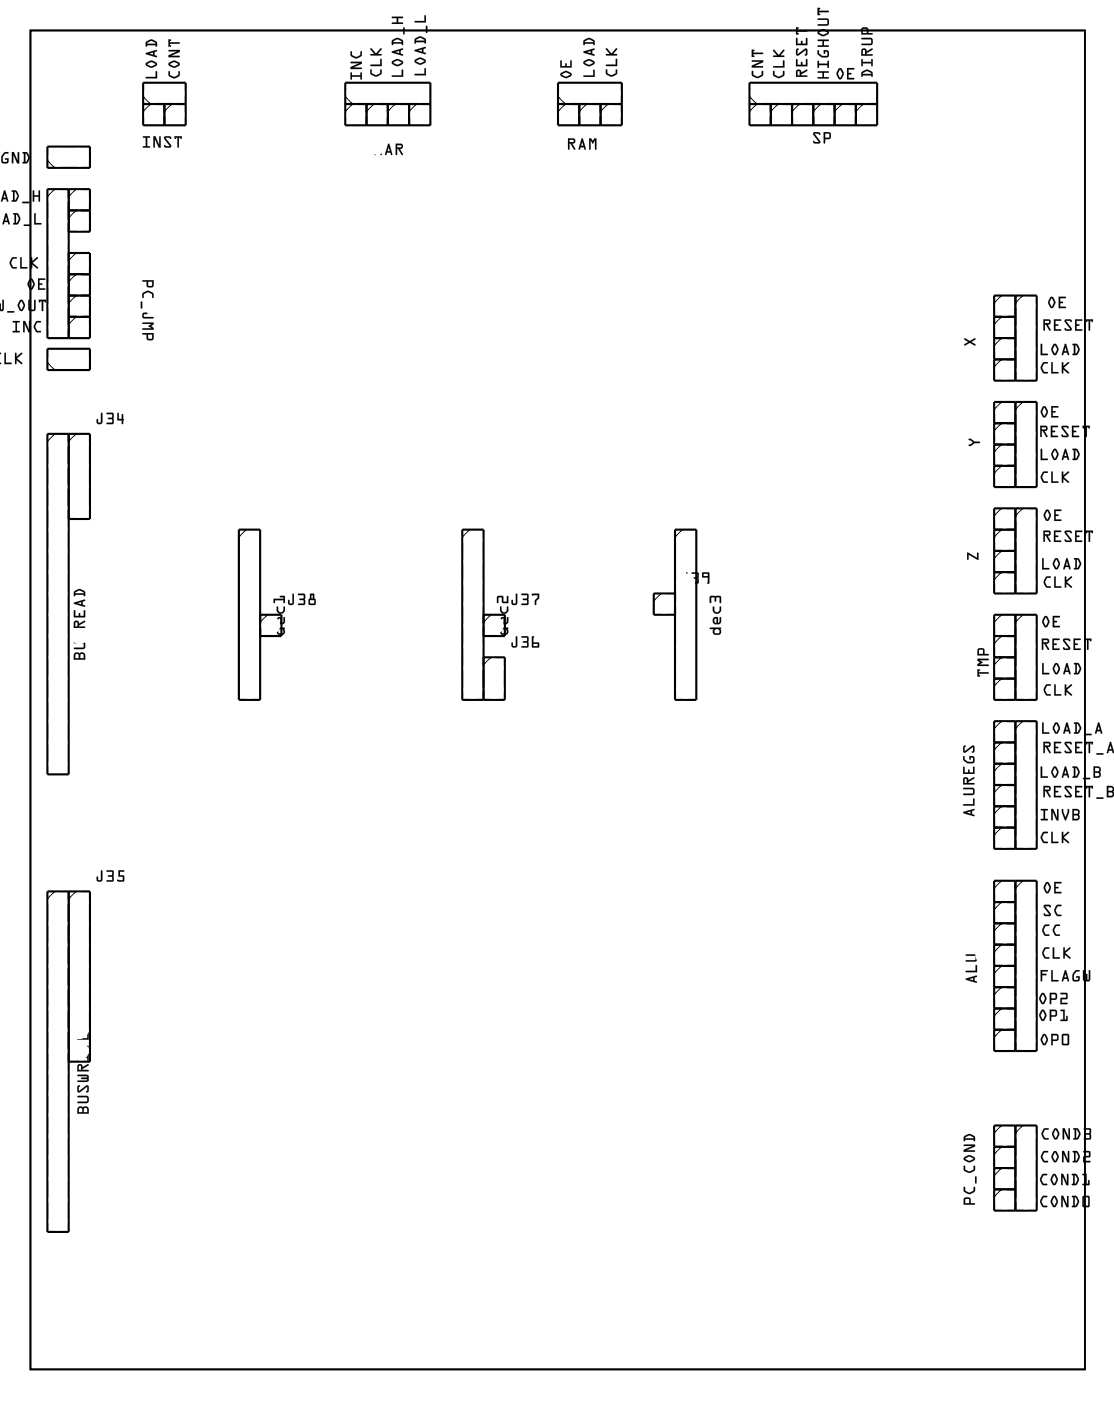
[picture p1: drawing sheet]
<svg xmlns="http://www.w3.org/2000/svg" width="133mm" height="167mm" viewBox="0 0 133 167" stroke-linecap="round" stroke-linejoin="round" font-family="sans-serif">
<path d="M3.6 3.6h125.9v159.8h-125.9z" fill="none" stroke="#000" stroke-width=".2"/>
<g fill="#000">
<path d="M115.7 52.4h.2l.4 .3h.6l.1 .1-.7 .1-.4 .3h-.2v-.1h.1l.4-.3-.4-.3h-.1zM115.1 40.4l.7 .3 .6-.3v.1l-.4 .3 .4 .3 .1 .1h-.2l-.5-.3-.6 .3-.1-.1 .5-.3-.5-.3zM115.5 66l1.1 .6 .1-.6h.1v.8l-1.2-.6v.6h-.1z"/>
<path d="M.5 18.2l.4-.1a.1 .1 0 0 1 .1 .1 .1 .1 0 0 1-.1 .1h-.3l-.3 .4 .1 .6h.4v-.2h-.1a.1 .1 0 0 1-.1-.1 .1 .1 0 0 1 .1-.1h.3v.5l-.2 .1-.6-.1-.1-.2 .1-.5zM.5 18.2v.1a.9 .9 0 0 0-.2 1.2h.6l.1-.3v-.3h-.3l-.1 .1 .3 .1-.1 .2h-.5l.1-.6 .2-.4h.4v-.1h-.3zM1.4 18.1h.3l.4 1.1v-1a.1 .1 0 0 1 .1-.1 .1 .1 0 0 1 .1 .1v1.3h-.3l-.4-1v.9a.1 .1 0 0 1-.1 .1 .1 .1 0 0 1-.1-.1zM1.4 18.1v1.3l.1 .1 .1-.1v-.9l.5 1h.2v-1.3h-.1h-.1v1l-.5-1.1zM2.7 18.2h.5l.4 .6-.3 .6-.5 .1a.1 .1 0 0 1-.1-.1 .1 .1 0 0 1 .1-.1h.1v-1h-.2zM2.7 18.2v.1h.2v1h-.2v.1l.5 .1 .3-.5v-.4l-.3-.4zM3 18.3v1h.2l.2-.5-.2-.4zM3 18.3l.2 .1 .2 .4-.3 .5h-.1z"/>
<path d="M.5 18.2l.2-.1 .3 .1v.1h-.4l-.2 .4-.1 .6h.5v-.2h-.2v-.2h.4v.4l-.1 .2h-.5l-.2-.1v-.2a.94 .94 0 0 1 .3-1zM1.4 18.1h.2l.5 1.1v-1l.1-.1 .1 .1v1.3h-.2l-.5-1v.9l-.1 .1h-.1zM2.7 18.2h.5a.8 .8 0 0 1 .1 1.2l-.1 .1h-.5v-.1l.2-.1v-1h-.2zM3 18.3v1h.1l.3-.5-.2-.4z"/>
<path d="M3.6 3.6h125.9v159.9h-125.9zM3.6 3.6v159.8h125.9v-159.8z"/>
<path d="M17.1 16.3h.7a.1 .1 0 0 1 .1 0 .1 .1 0 0 1-.1 .1h-.2v1h.2a.1 .1 0 0 1 .1 .1 .1 .1 0 0 1-.1 .1h-.7a.1 .1 0 0 1-.1-.1 .1 .1 0 0 1 .1-.1h.3v-1h-.3zM17.1 16.3v.1h.3v1.1h-.3v.1h.8v-.1h-.3v-1.1h.3v-.1zM18.3 16.3h.3l.4 1v-1a.1 .1 0 0 1 .1 0 .1 .1 0 0 1 .1 0v1.3h-.3l-.4-1v.9a.1 .1 0 0 1-.1 .1 .1 .1 0 0 1-.1-.1zM18.3 16.3v1.3h.1l.1-.1v-.9l.5 1h.2v-1.3h-.1h-.1v1l-.5-1zM19.6 16.3h.7l.2 .2a.13 .13 0 0 1-.2 .1 .13 .13 0 0 1-.1-.2l-.4 .1 .6 .8v.3h-.7l-.1-.2a.13 .13 0 0 1 .1-.1 .13 .13 0 0 1 .1 .1h.5l-.7-.8zM19.6 16.3v.3l.7 .8-.5 .1-.1-.2-.1 .2 .1 .1h.5a.19 .19 0 0 0 .2-.1 .19 .19 0 0 0 0-.2l-.7-.8 .5-.1 .2 .2v-.3h-.2zM20.8 16.3h.9v.2a.1 .1 0 0 1-.1 .1 .11 .11 0 0 1-.1-.2h-.1v1.1a.1 .1 0 0 1-.1 .1 .1 .1 0 0 1-.1-.1v-1.1h-.2a.11 .11 0 0 1 0 .2 .11 .11 0 0 1-.2-.1zM20.8 16.3l.1 .3 .1-.2h.2v1.1l.1 .1 .1-1.2h.1l.2 .2v-.3z"/>
<path d="M17.1 16.3h.8v.1h-.3v1l.3 .1v.1h-.8v-.1l.3-.1v-1h-.3zM18.3 16.3h.2l.5 1v-1h.1h.1v1.3h-.2l-.5-1v.9l-.1 .1h-.1zM19.6 16.3h.6l.2 .1v.2l-.2-.2-.4 .1 .6 .9-.1 .2h-.5l-.2-.1 .1-.2 .1 .1h.5l-.7-.8zM20.8 16.3h.9v.3h-.1l-.1-.2h-.1l-.1 1.2-.1-.1v-1.1h-.2v.2h-.1z"/>
<path d="M17.4 9.2h1.2v-.7h.1l.1 .9h-1.3zM17.5 7.5l.6-.3 .5 .3a.23 .23 0 0 1 0 .4l-.6 .2-.5-.3-.1-.1zM17.6 7.6l.5 .3 .5-.2-.5-.3zM17.4 6.3l1.3-.3v.1l-.2 .1v.4l.2 .1v.1l-1.2-.3zM17.8 6.4l.5 .1v-.2zM17.5 5a.81 .81 0 0 1 1.2 0l.1 .5-.1 .1-.1-.2h-1l-.1 .1-.1 .1v-.4zM17.6 5.1v.1h1l-.1-.1-.4-.2z"/>
<path d="M17.4 9.2h1.2v-.6a.1 .1 0 0 1 .1-.1 .1 .1 0 0 1 .1 .1v.8h-1.3zM17.4 9.2l.1 .1 1.3 .1-.1-.9h-.1v.7zM17.5 7.5l.6-.3 .5 .2a.25 .25 0 0 1 0 .5l-.4 .2h-.2l-.5-.3-.1-.1zM17.5 7.5a.23 .23 0 0 0 0 .4l.6 .2 .5-.2a.24 .24 0 0 0 0-.4l-.5-.3zM17.6 7.6l.5 .3 .5-.2-.5-.3zM17.6 7.6l.5-.2 .5 .3-.5 .2-.5-.2zM17.4 6.3l1.3-.3v.1l-.2 .1v.4l.2 .1 .1 .1h-.1l-1.2-.3zM17.4 6.3l.1 .2 1.2 .3v-.1l-.3-.1v-.4l.3-.1v-.1zM17.8 6.4l.5 .1v-.2zM17.8 6.4l.5-.2v.4zM17.5 5l.5-.3h.3l.4 .3 .1 .5a.1 .1 0 0 1-.1 .1 .1 .1 0 0 1-.1-.1v-.1h-1v.1a.1 .1 0 0 1-.1 .1 .1 .1 0 0 1-.1-.1zM17.5 5l-.1 .2v.4l.2-.1v-.1h1v.1h.1v-.5l-.4-.3h-.4zM17.6 5.1v.1h1l-.1-.1-.4-.2zM17.6 5.1l.5-.2 .4 .2 .1 .1h-1z"/>
<path d="M20.1 8.5h.2v.4l.5 .3 .5-.3v-.4h.1l.1 .1a.6 .6 0 0 1-.6 .7h-.3l-.4-.2-.1-.2zM20.2 7.5l.6-.3 .5 .3a.23 .23 0 0 1 0 .4l-.6 .2-.5-.3-.1-.1zM20.3 7.6l.5 .3 .5-.2-.5-.3zM20.1 6h1.4v.2l-1.1 .5h1l.1 .1h-1.4v-.2l1.1-.5h-1zM20.1 4.7l.3 .1v.1h-.1v.1h1.1l.1 .2h-1.2v.2h.1v.1l-.3 .1z"/>
<path d="M20.1 8.5h.2v.4l.5 .3 .5-.3v-.3a.1 .1 0 0 1 .1-.1 .1 .1 0 0 1 .1 .1l-.1 .5-.6 .3-.7-.4zM20.1 8.5l.1 .5 .4 .3a.83 .83 0 0 0 .9-.3v-.4l-.1-.1h-.1v.5l-.4 .2h-.2l-.4-.2v-.5zM20.2 7.5l.6-.3 .5 .2a.25 .25 0 0 1 0 .5l-.4 .2h-.2l-.5-.3-.1-.1zM20.2 7.5a.23 .23 0 0 0 0 .4l.6 .2 .5-.2a.24 .24 0 0 0 0-.4l-.5-.3zM20.3 7.6l.5 .3 .5-.2-.5-.3zM20.3 7.6l.5-.2 .5 .3-.5 .2-.5-.2zM20.1 6h1.4v.2l-1.1 .5 1-.1a.1 .1 0 0 1 .1 .1 .1 .1 0 0 1-.1 .1h-1.3v-.2l1.1-.5h-1zM20.1 6l.1 .1h1l-1.1 .5v.2h1.4l-.1-.1-1-.1 1.1-.4v-.2zM20.1 4.7h.2a.1 .1 0 0 1 .1 .1 .1 .1 0 0 1-.1 .1v.1h1.1a.1 .1 0 0 1 .1 .1 .1 .1 0 0 1-.1 .1h-1.1v.2a.11 .11 0 0 1 .1 0 .11 .11 0 0 1 0 .2h-.3zM20.1 4.7v.9l.3-.1-.1-.1v-.2h1.2l-.1-.1h-1.1v-.2l.1-.1z"/>
<path d="M41.9 8.7h.1v.3h1v-.3l.1-.1 .1 .8h-.2v-.2h-1v.2l-.1 .1zM41.9 7.4h1.3v.2l-1 .5h.9l.1 .1h-1.4v-.2l1.1-.5h-1zM41.9 6.1l.1 .1v.4l.5 .2 .5-.2v-.4l.1-.1 .1 .1a.6 .6 0 0 1-.6 .8l-.3-.1-.4-.2-.1-.2z"/>
<path d="M41.9 8.7h.1v.3h1v-.3a.1 .1 0 0 1 .1-.1 .1 .1 0 0 1 .1 .1v.7a.1 .1 0 0 1-.1 .1 .1 .1 0 0 1-.1-.1v-.2h-1v.2a.1 .1 0 0 1-.1 .1 .1 .1 0 0 1-.1-.1zM41.9 8.7v.8l.1-.1v-.3h1v.3h.2l-.1-.8-.1 .1v.3h-1v-.3zM41.9 7.4h1.3v.2l-1 .5h.9a.1 .1 0 0 1 .1 .1 .1 .1 0 0 1-.1 0h-1.3v-.2l1.1-.4h-1zM41.9 7.4v.1l1 .1-1.1 .4v.2h1.4l-.1-.1h-.9l1-.5v-.2zM41.9 6.1l.1 .1v.4l.5 .2 .5-.2v-.4a.1 .1 0 0 1 .1-.1 .1 .1 0 0 1 .1 .1l-.1 .5-.6 .3-.6-.3zM41.9 6.1v.6l.4 .2a.83 .83 0 0 0 .9-.3v-.4l-.1-.1-.1 .1v.4l-.4 .2h-.2l-.4-.2v-.4z"/>
<path d="M44.7 17.1h.2l.2 .4 .3-.4h.2v1.3a.1 .1 0 0 1-.1 .1 .1 .1 0 0 1-.1-.1v-1l-.2 .2a.11 .11 0 0 1-.1 .2 .1 .1 0 0 1 0-.2l-.2-.2v1a.1 .1 0 0 1-.1 .1 .1 .1 0 0 1-.1-.1zM44.7 17.1v1.4h.1l.1-.1v-1l.2 .4 .3-.4v1l.1 .1 .1-1.4h-.2l-.3 .4-.2-.4zM46.3 17.2h.2l.4 1.2-.1 .1h-.1l-.1-.3h-.4l-.1 .3h-.1zM46.4 17.2l-.4 1.2 .1 .1 .1-.3h.4l.1 .2 .1 .1v-.1l-.3-1.2zM46.4 17.6l-.1 .4h.2zM46.4 17.5l.2 .5h-.3zM47.2 17.1h.6a.32 .32 0 0 1 .3 .4 .32 .32 0 0 1-.4 .3l.4 .6a.1 .1 0 0 1 0 .1 .1 .1 0 0 1-.2 0l-.4-.7h-.1v.6a.1 .1 0 0 1-.1 .1 .1 .1 0 0 1-.1-.1zM47.2 17.1l.1 1.4 .1-.1v-.6h.1l.4 .7h.2l-.4-.7a.31 .31 0 0 0 .4-.3 .31 .31 0 0 0-.3-.3zM47.4 17.3v.3l.5-.1v-.2zM47.4 17.3h.5v.2l-.5 .1z"/>
<path d="M44.7 17.1h.2l.2 .4 .3-.4h.2l-.1 1.4-.1-.1v-1l-.2 .2a.11 .11 0 0 1-.1 .2 .1 .1 0 0 1 0-.2l-.2-.2v1l-.1 .1zM46.4 17.2h.1l.3 1.2v.1h-.1l-.1-.3h-.4l-.1 .3h-.1zM46.4 17.6l-.1 .4h.2zM47.2 17.1h.6a.32 .32 0 0 1 .3 .4 .32 .32 0 0 1-.4 .3l.4 .7h-.1l-.5-.7h-.1v.6l-.1 .1zM47.4 17.3v.3l.5-.1v-.2z"/>
<path d="M44.2 8.3h.2v.4l.5 .3 .5-.3v-.4h.1l.1 .1a.6 .6 0 0 1-.6 .7h-.3l-.4-.2-.1-.2zM44.2 7.7h1.2v-.6h.2v.8h-1.3zM44.2 5.8h.2l.5 .6 .6-.6v.1l-.4 .5 .4 .1 .1 .1h-1.3v-.1l.4-.1-.5-.5z"/>
<path d="M44.2 8.3h.2v.4l.5 .3 .5-.3v-.3a.1 .1 0 0 1 .1-.1 .1 .1 0 0 1 .1 .1l-.1 .5-.6 .3-.7-.4zM44.2 8.3l.1 .5 .4 .3a.83 .83 0 0 0 .8-.3l.1-.4-.1-.1h-.1v.4l-.4 .3h-.2l-.4-.3v-.4zM44.2 7.7h1.2v-.6a.1 .1 0 0 1 .1-.1 .1 .1 0 0 1 .1 .1v.8h-1.3zM44.2 7.7l.1 .2h1.3v-.8h-.2v.6zM44.2 5.8h.2l.5 .6 .5-.6a.1 .1 0 0 1 .1 0 .1 .1 0 0 1 .1 .1l-.5 .5h.4a.1 .1 0 0 1 .1 .1 .1 .1 0 0 1-.1 .1h-1.2a.1 .1 0 0 1-.1-.1 .1 .1 0 0 1 .1-.1h.4l-.5-.5zM44.2 5.8v.1l.5 .6h-.4v.1h1.3l-.1-.1h-.4l.4-.6v-.1l-.6 .6-.5-.6z"/>
<path d="M46.8 9h1.2v-.6h.1v.8h-1.2zM46.8 7.3l.6-.3 .6 .3a.23 .23 0 0 1 0 .4l-.6 .2-.6-.3v-.1zM47 7.4l.4 .3 .6-.2-.6-.3zM46.8 6.1l1.3-.3v.1l-.3 .1v.4l.3 .1v.1l-.1 .1-1.2-.4zM47.2 6.2l.5 .2v-.3zM46.9 4.8a.81 .81 0 0 1 1.1 0l.1 .5-.1 .1v-.2h-1.1v.2h-.1v-.4zM47 4.9l-.1 .1h1.1l-.1-.1-.5-.2zM48.2 3.3h.1v.7l-.1 .1-.1-.1zM46.8 2h1.3v.2h-.6v.5h.6v.1l-1.3 .1v-.2h.6v-.5h-.6z"/>
<path d="M46.8 9h1.2l-.1-.6a.1 .1 0 0 1 .1-.1 .1 .1 0 0 1 .1 .1v.8h-1.2zM46.8 9l.1 .2h1.2v-.8h-.1v.6zM46.8 7.3l.6-.3 .6 .3a.24 .24 0 0 1 0 .4l-.5 .2h-.1l-.6-.2v-.2zM46.9 7.3a.23 .23 0 0 0 0 .4l.5 .2 .6-.2a.24 .24 0 0 0 0-.4l-.6-.3zM47 7.5l.4 .2 .5-.2-.5-.3zM46.9 7.4l.5-.2 .6 .3-.6 .2-.4-.2zM46.8 6.2l1.3-.4v.1l-.3 .1v.4l.3 .1v.1l-.1 .1-1.2-.4zM46.8 6.1v.2l1.2 .4 .1-.1v-.1l-.3-.1v-.4l.3-.1-.1-.1zM47.2 6.2l.5 .2v-.3zM47.1 6.2l.6-.1v.3zM46.9 4.8l.5-.3h.2l.5 .3v.5a.1 .1 0 0 1-.1 .1 .1 .1 0 0 1-.1-.1l.1-.1h-1.1l.1 .1a.1 .1 0 0 1-.1 .1 .1 .1 0 0 1-.1-.1zM46.9 4.8l-.1 .2v.4l.1-.1v-.1h1.1v.2l.1-.1v-.5l-.5-.2h-.3zM47 4.9l-.1 .1h1.1l-.1-.1-.5-.2zM46.9 4.9l.5-.2 .5 .2 .1 .1h-1.1zM48.1 3.3h.2v.7a.1 .1 0 0 1-.1 .1 .1 .1 0 0 1-.1-.1zM48.2 3.3l-.1 .7 .1 .1 .1-.1v-.7zM46.8 2h1.2a.1 .1 0 0 1 .1 .1 .1 .1 0 0 1-.1 .1h-.5v.5h.5a.1 .1 0 0 1 .1 .1 .1 .1 0 0 1-.1 .1h-1.1a.1 .1 0 0 1-.1-.1 .1 .1 0 0 1 .1-.1h.5v-.5h-.6zM46.8 2v.2h.6v.5h-.6v.1h1.3v-.1h-.6v-.5h.6v-.2z"/>
<path d="M49.5 8.8h1.2v-.6h.1v.8h-1.2zM49.6 7.1l.6-.2 .5 .2a.23 .23 0 0 1 0 .4l-.6 .2-.5-.2-.1-.2zM49.7 7.3l.5 .3 .5-.3-.5-.3zM49.5 6l1.3-.4v.1l-.2 .1v.4l.2 .1v.1v.1l-1.3-.4zM49.9 6l.5 .2v-.3zM49.6 4.6a.81 .81 0 0 1 1.2 0v.5v.1l-.1-.2h-1l-.1 .2h-.1v-.4zM49.7 4.7v.2h1l-.1-.2-.4-.2zM50.9 3.1l.1 .1v.7h-.1h-.1zM49.5 2.5h1.2v-.6h.1v.8h-1.2z"/>
<path d="M49.5 8.8h1.2v-.6a.1 .1 0 0 1 .1-.1 .1 .1 0 0 1 .1 .1v.8h-1.3zM49.5 8.8l.1 .2h1.2v-.8h-.1v.6zM49.6 7.1l.6-.2 .5 .2a.24 .24 0 0 1 0 .4l-.4 .2h-.2l-.5-.2-.1-.2zM49.6 7.1a.23 .23 0 0 0 0 .4l.6 .2 .5-.2a.24 .24 0 0 0 0-.4l-.5-.2zM49.7 7.3l.5 .2 .5-.2-.5-.3zM49.7 7.3l.5-.3 .5 .3-.5 .3-.5-.2zM49.5 6l1.3-.4v.1l-.2 .1v.4l.2 .1v.1v.1l-1.3-.4zM49.5 6v.1l1.3 .4v-.1v-.1l-.3-.1v-.4l.3-.1v-.1zM49.9 6l.5 .2v-.3zM49.9 6l.5-.1v.3zM49.6 4.6l.5-.3 .3 .1 .4 .2 .1 .5a.1 .1 0 0 1-.1 .1 .1 .1 0 0 1-.1-.1v-.1h-1v.1a.1 .1 0 0 1-.1 .1 .1 .1 0 0 1-.1-.1zM49.6 4.6l-.1 .2v.4l.1-.1 .1-.1h1v.2l.1-.1v-.4l-.5-.3h-.3zM49.7 4.8v.1h1l-.1-.2-.4-.2zM49.7 4.7l.5-.2 .4 .2 .1 .2h-1zM50.9 3.1h.1v.8a.1 .1 0 0 1-.1 .1 .1 .1 0 0 1-.1-.1zM50.9 3.1v.8h.1v-.7zM49.5 2.5h1.2v-.6a.1 .1 0 0 1 .1-.1 .1 .1 0 0 1 .1 .1v.8h-1.3zM49.5 2.5l.1 .2h1.2v-.8h-.1v.6z"/>
<path d="M67 8.7l.6-.2 .5 .2a.23 .23 0 0 1 0 .4l-.6 .2-.5-.2-.1-.2zM67.1 8.9l.5 .3 .5-.3-.5-.3zM66.9 7.2l.2 .1v.6h.4v-.3l.1-.1 .1 .1v.3h.4v-.6l.1-.1 .1 .9h-1.4z"/>
<path d="M67 8.7l.6-.2 .5 .2a.24 .24 0 0 1 0 .4l-.4 .2h-.2l-.5-.2-.1-.2zM67 8.7a.23 .23 0 0 0 0 .4l.6 .2 .5-.2a.24 .24 0 0 0 0-.4l-.5-.2zM67.1 8.9l.5 .2 .5-.2-.5-.3zM67.1 8.9l.5-.3 .5 .3-.5 .3-.5-.3zM66.9 7.2h.2v.7h.4v-.3a.1 .1 0 0 1 .1-.1 .1 .1 0 0 1 .1 .1v.3h.4v-.6a.1 .1 0 0 1 .1-.1 .1 .1 0 0 1 .1 .1v.8h-1.4zM66.9 7.2v.9h1.4l-.1-.9-.1 .1v.6h-.4l-.1-.3h-.1v.3h-.4v-.6z"/>
<path d="M67.8 16.5h.6a.32 .32 0 0 1 .3 .4 .32 .32 0 0 1-.4 .2l.4 .6a.11 .11 0 0 1-.1 .2 .1 .1 0 0 1-.1-.1l-.4-.7h-.1v.7a.1 .1 0 0 1-.1 .1 .1 .1 0 0 1-.1-.1zM67.8 16.5l.1 1.4 .1-.1v-.7h.1l.4 .7h.2l-.4-.7a.31 .31 0 0 0 .4-.2 .31 .31 0 0 0-.3-.4zM68 16.7v.3l.5-.1-.1-.2zM68 16.7h.5v.2l-.5 .1zM69.4 16.5l.2 .1 .4 1.2-.1 .1-.1-.1-.1-.2h-.4l-.1 .3-.1-.1zM69.5 16.5l-.4 1.3h.1l.1-.2h.4l.1 .2 .1 .1v-.1l-.3-1.2zM69.5 16.9l-.1 .5h.3zM69.5 16.9l.2 .5h-.3zM70.3 16.5h.3l.2 .3 .2-.3h.2v1.3a.1 .1 0 0 1-.1 .1 .1 .1 0 0 1-.1-.1v-1l-.1 .2a.1 .1 0 0 1-.1 .1 .1 .1 0 0 1-.1-.1l-.2-.2v1a.1 .1 0 0 1-.1 .1 .1 .1 0 0 1-.1-.1zM70.3 16.5l.1 1.3 .1 .1v-.1v-1.1l.3 .4 .2-.4v1.1l.1 .1 .1-1.4h-.2l-.2 .3-.2-.3z"/>
<path d="M67.8 16.5h.6a.32 .32 0 0 1 .3 .4 .32 .32 0 0 1-.4 .2l.4 .7-.2 .1-.4-.8h-.1v.7l-.1 .1zM68 16.7v.3l.5-.1-.1-.2zM69.5 16.5l.1 .1 .3 1.2v.1l-.1-.1-.1-.2h-.4l-.1 .2h-.1zM69.5 16.9l-.1 .5h.3zM70.3 16.5h.3l.2 .3 .2-.3h.2v1.4l-.2-.1v-1l-.1 .2a.1 .1 0 0 1-.1 .1 .1 .1 0 0 1-.1-.1l-.2-.2v1l-.1 .1z"/>
<path d="M69.7 9h1.1v-.6h.2v.8h-1.3zM69.7 7.3l.6-.3 .6 .3a.23 .23 0 0 1 0 .4l-.7 .2-.5-.2-.1-.2zM69.8 7.5l.5 .2 .5-.2-.5-.3zM69.7 6.1l1.2-.3 .1 .1-.3 .1v.4l.3 .1v.1l-.1 .1-1.2-.4zM70 6.2l.5 .2v-.3zM69.7 4.8a.81 .81 0 0 1 1.2 0l.1 .5-.1 .1-.1-.2h-1v.2h-.1l-.1-.4zM69.8 4.9v.1h1v-.1l-.5-.2z"/>
<path d="M69.7 9h1.1v-.6a.1 .1 0 0 1 .1-.1 .1 .1 0 0 1 .1 .1v.8h-1.3zM69.7 9v.2h1.3v-.8h-.2v.6zM69.7 7.3l.6-.3 .6 .3a.24 .24 0 0 1 0 .4l-.5 .2h-.2l-.5-.2-.1-.2zM69.7 7.3a.23 .23 0 0 0 .1 .4l.5 .2 .6-.2a.24 .24 0 0 0 0-.4l-.6-.2zM69.8 7.5l.5 .2 .5-.2-.5-.3zM69.8 7.5l.5-.3 .5 .3-.5 .2-.5-.2zM69.6 6.2l1.3-.4 .1 .1-.3 .1v.4l.3 .1v.1l-.1 .1-1.2-.4zM69.7 6.2v.1l1.2 .4 .1-.1-.1-.1-.2-.1v-.4l.3-.1-.1-.1zM70 6.2l.5 .2v-.3zM70 6.2l.5-.1v.3zM69.7 4.8l.5-.3 .3 .1 .5 .2v.5a.1 .1 0 0 1-.1 .1 .1 .1 0 0 1-.1-.1v-.1h-1v.1a.1 .1 0 0 1-.1 .1 .1 .1 0 0 1-.1-.1zM69.7 4.8l-.1 .2 .1 .4 .1-.1v-.1h1l.1 .2 .1-.1v-.5l-.5-.2h-.4zM69.8 4.9v.1h1v-.1l-.5-.2zM69.8 4.9l.5-.2 .5 .2v.2h-1z"/>
<path d="M72.3 8.3h.2v.4l.5 .3 .5-.3v-.4h.1l.1 .1a.6 .6 0 0 1-.6 .7h-.3l-.4-.2-.1-.2zM72.3 7.7h1.2v-.6h.2v.8h-1.3zM72.3 5.8h.2l.5 .6 .6-.6 .1 .1-.5 .5 .4 .1 .1 .1h-1.3v-.1l.4-.1-.5-.5z"/>
<path d="M72.3 8.3h.2v.4l.5 .3 .5-.3v-.3a.1 .1 0 0 1 .1-.1 .1 .1 0 0 1 .1 .1l-.1 .5-.6 .3-.6-.4zM72.4 8.3v.5l.4 .3a.83 .83 0 0 0 .9-.3v-.4l-.1-.1h-.1v.4l-.4 .3h-.2l-.4-.3v-.4zM72.3 7.7h1.2v-.6a.1 .1 0 0 1 .1-.1 .1 .1 0 0 1 .1 .1v.8h-1.3zM72.4 7.7v.2h1.3v-.8h-.2v.6zM72.3 5.8h.2l.5 .6 .5-.6a.1 .1 0 0 1 .2 0 .1 .1 0 0 1 0 .1l-.5 .5h.4a.1 .1 0 0 1 .1 .1 .1 .1 0 0 1-.1 .1h-1.2a.1 .1 0 0 1-.1-.1 .1 .1 0 0 1 .1-.1h.4l-.5-.5zM72.4 5.8l-.1 .1 .5 .6h-.4v.1h1.3l-.1-.1h-.4l.5-.6-.1-.1-.6 .6-.5-.6z"/>
<path d="M89.8 8.5h.1v.4l.5 .2 .5-.2v-.4h.2a.6 .6 0 0 1-.6 .8h-.3l-.4-.2-.1-.2zM89.8 7.2h1.3v.2l-1 .5h.9l.1 .1-1.4 .1v-.3l1.1-.4h-1zM89.7 5.9l.4 .1-.1 .1h-.1v.2h1.1l.1 .1-1.2 .1v.1l.1 .1h.1l-.4 .1z"/>
<path d="M89.8 8.5h.1v.4l.5 .2 .5-.2v-.4a.1 .1 0 0 1 .1-.1 .1 .1 0 0 1 .1 .1l-.1 .6-.6 .2-.6-.3zM89.8 8.5v.5l.4 .3a.83 .83 0 0 0 .9-.4v-.4h-.1h-.1v.4l-.4 .2h-.2l-.4-.2v-.4zM89.8 7.2h1.3v.2l-1 .5h.9a.1 .1 0 0 1 .1 .1 .1 .1 0 0 1-.1 .1h-1.3v-.3l1.1-.4h-1zM89.8 7.2v.2h1l-1.1 .4v.3l1.4-.1-.1-.1h-.9l1-.5v-.2zM89.7 5.9h.3a.11 .11 0 0 1 .1 .2 .1 .1 0 0 1-.2 0v.2h1.1a.1 .1 0 0 1 .1 .1 .1 .1 0 0 1-.1 .1h-1.1v.1a.11 .11 0 0 1 .2 .1 .11 .11 0 0 1-.1 .1h-.3zM89.7 5.9v.9l.4-.1-.2-.1v-.2h1.2l-.1-.1h-1.1v-.2l.2-.1z"/>
<path d="M92.3 8.5h.2v.4l.5 .2 .5-.2v-.4h.1a.6 .6 0 0 1-.5 .8h-.3l-.4-.2-.1-.2zM92.3 7.9h1.2v-.7h.1v.9h-1.2zM92.3 6h.1l.6 .6 .6-.7v.2l-.4 .5h.4v.1l-1.3 .1v-.2h.5l-.5-.5z"/>
<path d="M92.3 8.5h.2v.4l.5 .2 .5-.2v-.4a.1 .1 0 0 1 .1-.1 .1 .1 0 0 1 .1 .1l-.1 .6-.6 .2-.7-.3zM92.3 8.5v.5l.5 .3a.83 .83 0 0 0 .8-.4v-.4h-.1v.4l-.4 .2h-.2l-.4-.2-.1-.4zM92.3 7.9h1.2v-.6a.1 .1 0 0 1 .1-.1 .1 .1 0 0 1 .1 .1v.8h-1.3zM92.3 7.9l.1 .2h1.2v-.8h-.1v.6zM92.3 6h.2l.5 .6 .5-.6a.1 .1 0 0 1 .1-.1 .1 .1 0 0 1 0 .2l-.4 .5h.4a.1 .1 0 0 1 .1 .1 .1 .1 0 0 1-.1 .1h-1.2a.1 .1 0 0 1-.1-.1 .1 .1 0 0 1 .1-.1h.4l-.5-.5zM92.3 6v.1l.5 .5h-.5v.2l1.3-.1v-.1h-.5l.5-.5v-.2l-.6 .7-.6-.6z"/>
<path d="M95.1 8.4a.32 .32 0 0 1 .4-.1 .32 .32 0 0 1 .2 .4l.6-.4 .1 .1-.7 .5v.1h.6l.1 .1-1.4 .1zM95.2 8.5v.5h.3v-.5zM95.1 7.1h.1v.6h.4v-.3h.1h.1v.3h.4v-.6l.1-.1 .1 .9h-1.4zM95.1 5.9l.2-.1h.1l-.2 .2v.5l.9-.7h.2l.1 .2v.5l-.2 .1h-.1l.1-.2v-.4l-.8 .6h-.2l-.2-.1zM95.1 4.5l.1 .1v.6h.4v-.3h.1h.1v.3h.4v-.6l.1-.1 .1 .9h-1.4zM95 3.3h.4l-.1 .1h-.1v.2h1.1l.1 .1-1.2 .1v.1l.1 .1 .1 .1h-.4z"/>
<path d="M95.1 8.4a.32 .32 0 0 1 .4-.1 .32 .32 0 0 1 .2 .4l.6-.4a.1 .1 0 0 1 .1 0 .1 .1 0 0 1 0 .2l-.7 .4v.1h.6a.1 .1 0 0 1 .1 .1 .1 .1 0 0 1-.1 .1h-1.3v-.6zM95.1 8.4l-.1 .8 1.4-.1-.1-.1h-.7v-.1l.8-.4-.1-.2-.7 .4a.31 .31 0 0 0-.1-.4 .31 .31 0 0 0-.4 .1zM95.2 8.5v.5h.3v-.5zM95.2 8.5h.3v.5h-.3zM95.1 7.1h.1v.6h.4v-.2a.1 .1 0 0 1 .1-.1 .1 .1 0 0 1 .1 .1v.2h.4v-.6a.1 .1 0 0 1 .1-.1 .1 .1 0 0 1 .1 .1v.8h-1.4zM95.1 7.1l-.1 .8h1.4l-.1-.8h-.1v.6h-.4v-.3h-.1h-.1v.3h-.4v-.6zM95.1 5.8h.2a.13 .13 0 0 1 0 .1 .13 .13 0 0 1-.1 .1v.5l.9-.7h.2l.1 .7-.2 .2a.13 .13 0 0 1-.1-.2 .13 .13 0 0 1 .1-.1v-.4l-.8 .6a.21 .21 0 0 1-.3 0 .21 .21 0 0 1-.1-.1zM95.1 5.9l-.1 .6a.21 .21 0 0 0 .4 .1l.8-.7v.5l-.1 .2h.1l.2-.1v-.5a.19 .19 0 0 0-.1-.2 .19 .19 0 0 0-.2 0l-.9 .7v-.5l.1-.2zM95.1 4.5l.1 .1v.6h.4v-.2a.1 .1 0 0 1 .1-.1 .1 .1 0 0 1 .1 .1v.2h.4v-.6a.1 .1 0 0 1 .1-.1 .1 .1 0 0 1 .1 .1v.8h-1.4zM95.1 4.6l-.1 .8h1.4l-.1-.9-.1 .1v.6h-.4v-.3h-.1h-.1v.3h-.4v-.6zM95 3.2h.3a.11 .11 0 0 1 .1 .2 .1 .1 0 0 1-.2 0v.2h1.1a.1 .1 0 0 1 .1 .1 .1 .1 0 0 1-.1 .1h-1.1v.1a.11 .11 0 0 1 .2 .1 .11 .11 0 0 1-.1 .1h-.3zM95 3.3v.8h.3l-.1-.1v-.2l1.2-.1-.1-.1h-1.1v-.2l.1-.1z"/>
<path d="M97.1 15.8h.7l.1 .2a.13 .13 0 0 1-.1 .1 .13 .13 0 0 1-.1-.1h-.5l.7 .8v.3h-.7l-.1-.2a.13 .13 0 0 1 .1-.1 .13 .13 0 0 1 .1 .1h.5l-.7-.8zM97.1 15.8v.3l.7 .8-.5 .1-.1-.2-.1 .2 .1 .1h.5a.19 .19 0 0 0 .2-.1 .19 .19 0 0 0 0-.2l-.7-.8 .5-.1 .2 .2v-.3h-.2zM98.3 15.8h.7l.2 .2-.1 .5-.6 .1v.4a.1 .1 0 0 1-.1 .1 .1 .1 0 0 1-.1-.1zM98.3 15.8v1.2l.1 .1 .1-.1v-.4l.6-.1 .1-.5-.2-.2zM98.5 15.9v.5h.5v-.4zM98.5 15.9l.5 .1v.4h-.5z"/>
<path d="M97.1 15.8h.6l.2 .1v.2l-.2-.1h-.5l.7 .9-.1 .2h-.5l-.2-.1 .1-.2 .1 .2 .5-.1-.7-.8zM98.3 15.8h.7l.2 .2-.1 .5-.6 .1v.4l-.1 .1-.1-.1zM98.5 15.9v.5h.5v-.4z"/>
<path d="M97.6 8.5h1.3v.2h-.5v.5h.5l.1 .1-1.3 .1v-.2h.5v-.5h-.5zM97.6 7.3h.2v.3h1v-.3h.1l.1 .8h-.2v-.3h-1v.3h-.1zM97.6 6h.2v.4l.4 .3h.5l.1-.1-.1-.4h-.2v.2h-.1l-.1-.4 .6 .1 .1 .2-.1 .4-.2 .2a.92 .92 0 0 1-1.1-.6zM97.6 4.7h1.3v.2h-.5v.5h.5l.1 .1-1.3 .1v-.2h.5v-.5h-.5zM97.7 3.7l.6-.2 .5 .2a.23 .23 0 0 1 0 .4l-.6 .2-.5-.2-.1-.2zM97.8 3.9l.5 .3 .5-.3-.5-.3zM97.6 2.2h1.2l.1 .2v.5l-.2 .2h-1l-.1-.2h.1h1l.1-.4-.1-.1h-1zM97.6 .9l.3 .1v.1h-.1v.2h1.1l.1 .1-1.2 .1v.1l.1 .1v.1h-.3z"/>
<path d="M97.6 8.5h1.3a.1 .1 0 0 1 .1 .1 .1 .1 0 0 1-.1 .1h-.5v.5h.5a.1 .1 0 0 1 .1 .1 .1 .1 0 0 1-.1 .1h-1.2a.1 .1 0 0 1-.1-.1 .1 .1 0 0 1 .1-.1h.5v-.5h-.5zM97.6 8.5l.1 .2h.5v.5h-.5v.2l1.2-.1v-.1h-.5v-.5h.5v-.2zM97.6 7.3h.2v.3h1v-.3a.1 .1 0 0 1 .1-.1 .1 .1 0 0 1 .1 .1v.7a.1 .1 0 0 1-.1 .1 .1 .1 0 0 1-.1-.1v-.2h-1v.2a.1 .1 0 0 1-.1 .1 .1 .1 0 0 1-.1-.1zM97.6 7.3l.1 .8h.1v-.3h1v.3h.1v-.8h-.1v.3h-1v-.3zM97.6 6h.2v.4l.3 .2h.7v-.4h-.3v.1a.1 .1 0 0 1-.1 .1 .1 .1 0 0 1-.1-.1v-.3l.6 .1 .1 .2-.1 .5-.2 .1-.7-.1-.4-.3zM97.6 6v.3l.1 .2a.9 .9 0 0 0 1.2 .2v-.5l-.1-.2h-.5l.1 .4h.1v-.2h.3v.4l-.1 .1-.6-.1-.3-.2v-.4zM97.6 4.7h1.3a.1 .1 0 0 1 .1 .1 .1 .1 0 0 1-.1 .1h-.5v.5h.5a.1 .1 0 0 1 .1 .1 .1 .1 0 0 1-.1 .1h-1.2a.1 .1 0 0 1-.1-.1 .1 .1 0 0 1 .1-.1h.5v-.5h-.5zM97.6 4.8l.1 .1h.5v.5h-.5v.2l1.2-.1v-.1h-.5v-.5h.5v-.2zM97.7 3.7l.6-.2 .5 .2a.24 .24 0 0 1 0 .4l-.4 .2h-.2l-.5-.2-.1-.2zM97.7 3.7a.23 .23 0 0 0 0 .4l.6 .2 .5-.2a.24 .24 0 0 0 0-.4l-.5-.2zM97.8 3.9l.5 .2 .5-.2-.5-.3zM97.8 3.9l.5-.3 .5 .3-.5 .3-.5-.2zM97.6 2.2h1.1l.2 .1 .1 .2v.4l-.2 .2h-1.1a.1 .1 0 0 1-.1-.1 .1 .1 0 0 1 .1-.1h1l.1-.4-.1-.1h-1zM97.6 2.2l.1 .2h1l.1 .1-.1 .4h-1h-.1l.1 .2h1l.2-.2v-.5l-.1-.2zM97.6 .9h.2a.11 .11 0 0 1 .1 .2 .1 .1 0 0 1-.1 0v.2h1.1a.1 .1 0 0 1 .1 .1 .1 .1 0 0 1-.1 .1h-1.1v.1a.11 .11 0 0 1 .1 .1 .11 .11 0 0 1 0 .1h-.3zM97.6 .9v.9l.3-.1-.1-.1v-.1l1.1-.1v-.1h-1.1v-.2l.1-.1z"/>
<path d="M100.1 8.2l.2-.1 .2 .1 .2 .5-.2 .7a.24 .24 0 0 1-.4 0l-.2-.6zM100.1 8.2l-.2 .6 .2 .6a.24 .24 0 0 0 .4 0l.2-.6-.2-.6a.23 .23 0 0 0-.4 0zM100.3 8.3l-.2 .5 .2 .5 .3-.5zM100.3 8.3l.3 .5-.3 .5-.3-.5zM101.1 8.1h.8a.1 .1 0 0 1 .1 .1 .1 .1 0 0 1-.1 .1h-.6v.4h.3a.1 .1 0 0 1 .1 .1 .1 .1 0 0 1-.1 .1h-.3v.4h.6a.1 .1 0 0 1 .1 .1 .1 .1 0 0 1-.1 .1h-.8zM101.1 8.1v1.4h.8v-.2h-.6v-.4h.3v-.1v-.1h-.3v-.4h.6l.1-.1z"/>
<path d="M100.1 8.2l.2-.1 .2 .1 .2 .5-.2 .7a.23 .23 0 0 1-.4 0l-.2-.6zM100.3 8.3l-.3 .5 .3 .5 .3-.5zM101.1 8.1l.9 .1-.1 .1h-.6v.4h.3l.1 .1-.1 .1h-.3v.4h.6v.2h-.8z"/>
<path d="M102.9 8.6a.81 .81 0 0 1 1.2 0l.1 .5-.1 .1-.1-.2h-1v.1l-.1 .1-.1-.4zM103 8.7v.1h1v-.1l-.5-.2zM102.9 7.1h.1v.3h1v-.3l.1-.1 .1 .9h-.2v-.3h-1v.3h-.1zM102.9 5.9a.32 .32 0 0 1 .4-.1 .32 .32 0 0 1 .2 .3l.6-.3 .1 .1-.7 .5v.1h.6l.1 .1h-1.4zM103 6v.5h.3v-.5zM102.9 4.5h1.1l.2 .2v.5l-.3 .2h-1l-.1-.1 .1-.1h1.1v-.4l-.1-.1h-1zM102.9 3.3h.2h.4l.2 .1v.5l.4 .1 .1 .1h-1.4zM103 3.5v.4h.5v-.4z"/>
<path d="M102.9 8.6l.5-.3h.3l.5 .3v.5a.1 .1 0 0 1-.1 .1 .1 .1 0 0 1-.1-.1v-.1h-1v.1a.1 .1 0 0 1-.1 .1 .1 .1 0 0 1-.1-.1zM102.9 8.6l-.1 .2 .1 .4 .1-.1v-.1h1v.1h.2l-.1-.5-.4-.3h-.4zM103 8.7v.1h1v-.1l-.5-.2zM103 8.7l.5-.2 .5 .2v.1h-1zM102.8 7.1h.2v.3h1v-.3a.1 .1 0 0 1 .1-.1 .1 .1 0 0 1 .1 .1v.7a.1 .1 0 0 1-.1 .1 .1 .1 0 0 1-.1-.1v-.2h-1v.2a.1 .1 0 0 1-.1 .1 .1 .1 0 0 1-.1-.1zM102.9 7.1v.8h.1v-.3h1v.3h.2l-.1-.8h-.1v.3h-1v-.3zM102.9 5.9a.32 .32 0 0 1 .4-.1 .32 .32 0 0 1 .2 .3l.6-.3a.1 .1 0 0 1 .1 0 .1 .1 0 0 1 0 .2l-.7 .4v.1h.6a.1 .1 0 0 1 .1 .1 .1 .1 0 0 1-.1 .1h-1.3v-.7zM102.9 5.9l-.1 .7h1.4l-.1-.1h-.7v-.2l.7-.4v-.1l-.7 .4a.31 .31 0 0 0-.1-.4 .31 .31 0 0 0-.4 .1zM103 6v.5h.3v-.5zM103 6h.3v.5h-.3zM102.8 4.5h1.1l.2 .1 .1 .2v.4l-.2 .2h-1.1a.1 .1 0 0 1-.1-.1 .1 .1 0 0 1 .1-.1h1.1v-.4l-.1-.1h-1zM102.9 4.6v.1h1l.1 .1v.4h-1.1l-.1 .1 .1 .1h1l.3-.2v-.5l-.2-.2zM102.9 3.3l.2-.1 .4 .1 .2 .1v.5h.4a.1 .1 0 0 1 .1 .1 .1 .1 0 0 1-.1 .1h-1.3v-.6zM102.9 3.3l-.1 .8h1.4l-.1-.1h-.4l-.1-.6-.1-.1zM103 3.5v.4h.5v-.4zM103 3.5h.5v.5h-.5z"/>
<path d="M-.1 35.8v1.3zM-.1 35.8v1.3zM-.1 35.9v1.1zM-.1 35.8v1.2l.1-.8 .1 .1v.6l.1 .1 .1-1.2h.2v1.1l-.2 .2h-.4zM.9 37.2l.7-.1 .1 .1-.1 .1h-.7zM2.4 35.8h.1h.2l.3 .6-.2 .6a.25 .25 0 0 1-.5 0l-.2-.5zM2.5 36l-.2 .5 .2 .5 .3-.5zM3.4 35.8h.1l.1 1.1v.1l.5-.1v-1l.1-.1v1.1l-.1 .2h-.6l-.1-.1zM4.6 35.8h.9v.3h-.1l-.1-.2h-.1l-.1 1.2-.1-.1v-1.1h-.2v.2h-.1z"/>
<path d="M-.1 35.8v1.3zM-.1 35.8v1.3zM-.1 35.8v1.3zM-.1 35.8v1.3zM-.1 36v.9zM-.1 35.9v1.1zM-.1 35.8v1.2l.1-.8 .1 .1v.6l.1 .1 .1-.1v-1a.1 .1 0 0 1 .1-.1 .1 .1 0 0 1 .1 .1v1l-.2 .2h-.3h-.1zM-.1 35.8v1.3h.1h.3l.2-.2-.1-1.1h-.1v.1v1l-.1 .1-.1-.1v-.6l-.1-.1-.1 .8zM.9 37.2l.7-.1a.1 .1 0 0 1 .1 .1 .1 .1 0 0 1-.1 .1h-.7zM.9 37.2v.1h.7l.1-.1-.1-.1zM2.4 35.8h.1h.2l.3 .6-.2 .6a.25 .25 0 0 1-.5 0l-.2-.5zM2.4 35.9l-.3 .6 .2 .5a.25 .25 0 0 0 .5 0l.2-.5-.2-.6a.23 .23 0 0 0-.4 0zM2.5 36l-.2 .5 .2 .4 .3-.4zM2.5 35.9l.3 .6-.3 .5-.2-.5zM3.4 35.8h.2v1.1h.5v-1a.1 .1 0 0 1 .1-.1 .1 .1 0 0 1 .1 .1l-.1 1.1-.1 .1h-.5h-.2v-.2zM3.4 35.8v1.2l.1 .1h.6l.1-.2v-1.1h-.1v.1v1l-.5 .1-.1-.1v-1.1zM4.6 35.8h.9v.2a.1 .1 0 0 1-.1 .1 .11 .11 0 0 1-.1-.2h-.1v1.1a.1 .1 0 0 1-.1 .1 .1 .1 0 0 1-.1-.1v-1.1h-.2a.11 .11 0 0 1 0 .2 .11 .11 0 0 1-.2-.1zM4.6 35.8l.1 .3 .1-.2h.2v1.1l.1 .1 .1-1.2h.1l.1 .2 .1-.3z"/>
<path d="M-.1 25.4v1.4zM-.1 25.4v1.4zM-.1 25.6v1zM.7 25.5h.1l.4 1.2-.1 .1h-.1l-.1-.3h-.4v.3l-.2-.1zM.7 25.8l-.1 .5h.3zM1.6 25.5h.5a.8 .8 0 0 1 .1 1.2l-.2 .1-.4-.1v-.1h.1v-1h-.1zM1.9 25.6v1h.1l.3-.5-.2-.4zM2.8 26.8h.8l.1 .1-.1 .1h-.7zM4.1 25.5h.2v1.1h.6v.2h-.8z"/>
<path d="M-.1 25.4v1.4zM-.1 25.4v1.4zM-.1 25.4v1.4zM-.1 25.4v1.4zM-.1 25.6v1zM-.1 25.6v1zM.7 25.4l.1 .1 .4 1.2-.1 .1h-.1l-.1-.3h-.4l-.1 .3-.1-.1zM.7 25.5l-.4 1.2 .1 .1 .1-.3h.4l.1 .2 .1 .1 .1-.1-.4-1.2zM.7 25.8l-.1 .5h.3zM.7 25.8l.2 .5h-.3zM1.6 25.5h.5l.3 .6-.2 .6-.6 .1a.1 .1 0 0 1 0-.1 .1 .1 0 0 1 0-.1h.1v-1h-.1zM1.6 25.5v.1h.1v1h-.1v.1l.4 .1 .4-.5v-.4l-.3-.4zM1.9 25.6v1h.1l.2-.5-.2-.4zM1.9 25.6l.2 .1 .2 .4-.3 .5h-.1zM2.8 26.8h.8a.1 .1 0 0 1 .1 .1 .1 .1 0 0 1-.1 .1h-.7zM2.9 26.8v.2h.7l.1-.1-.1-.1zM4.1 25.5h.2v1.1h.6a.1 .1 0 0 1 .1 .1 .1 .1 0 0 1-.1 .1h-.8zM4.1 25.5v1.3h.8v-.2h-.6v-1.1z"/>
<path d="M-.1 22.7v1.4zM-.1 22.7v1.4zM-.1 22.9v1zM.5 22.7l.1 .1 .4 1.2-.1 .1-.1-.1v-.2h-.4l-.1 .2h-.2zM.6 23.1l-.2 .5h.3zM1.4 22.7l.5 .1a.8 .8 0 0 1 .1 1.1l-.1 .2-.5-.1v-.1h.2v-1h-.2zM1.7 22.9v1h.1l.3-.5-.2-.5zM2.7 24.1h.7l.1 .1-.1 .1h-.7zM3.9 22.7l.2 .1v.5h.5v-.5h.2l-.1 1.3-.1-.1v-.5h-.5v.5h-.2z"/>
<path d="M-.1 22.7v1.4zM-.1 22.7v1.4zM-.1 22.7v1.4zM-.1 22.7v1.4zM-.1 22.9v1zM-.1 22.9v1zM.5 22.7l.1 .1 .4 1.2-.1 .1-.1-.1v-.2h-.4l-.1 .3-.2-.1zM.5 22.7l-.4 1.3 .2 .1 .1-.3h.4v.2l.1 .1 .1-.1-.4-1.2zM.5 23.1l-.1 .5h.3zM.6 23.1l.1 .5h-.3zM1.4 22.7l.5 .1 .4 .6-.3 .6-.5 .1a.1 .1 0 0 1-.1-.1 .1 .1 0 0 1 .1-.1h.1v-1h-.2zM1.4 22.7v.2h.2v1h-.2v.1l.5 .1 .3-.5v-.4l-.3-.4zM1.7 22.9v1l.2-.1 .2-.4-.2-.5zM1.7 22.9h.2l.2 .5-.3 .5h-.1zM2.7 24.1h.7a.1 .1 0 0 1 .1 .1 .1 .1 0 0 1-.1 .1h-.7zM2.7 24.1v.1h.7h.1l-.1-.1zM3.9 22.7l.2 .1v.5h.5v-.5a.1 .1 0 0 1 .1-.1 .1 .1 0 0 1 .1 .1v1.2a.1 .1 0 0 1-.1 .1 .1 .1 0 0 1-.1-.1v-.5h-.5v.5a.1 .1 0 0 1-.1 .1 .1 .1 0 0 1-.1-.1zM3.9 22.7v1.3h.2v-.5h.5v.5l.1 .1 .1-1.3h-.2v.5h-.5v-.5z"/>
<path d="M1.4 30.8l.5-.1a.1 .1 0 0 1 .1 .1 .1 .1 0 0 1-.1 .1h-.3l-.3 .5 .3 .5h.3a.1 .1 0 0 1 .1 .1 .1 .1 0 0 1-.1 .1l-.4-.1-.3-.4-.1-.3zM1.4 30.8l-.2 .4a.83 .83 0 0 0 .3 .8h.4h.1v-.1h-.4l-.3-.4v-.2l.3-.4h.4v-.1v-.1h-.4zM2.4 30.7l.2 .1v1.1h.6a.1 .1 0 0 1 .1 .1 .1 .1 0 0 1-.1 .1h-.8zM2.4 30.7v1.4l.8-.1v-.1h-.6v-1.1zM3.7 30.7h.2v.5l.5-.5a.09 .09 0 0 1 .1 0 .09 .09 0 0 1 0 .1l-.6 .6 .6 .5a.1 .1 0 0 1 0 .1 .1 .1 0 0 1-.1 0l-.6-.4 .1 .4a.1 .1 0 0 1-.1 .1 .1 .1 0 0 1-.1-.1zM3.7 30.7v1.3h.1v-.5l.7 .5v-.1l-.6-.5 .6-.7h-.1l-.6 .5v-.5z"/>
<path d="M1.4 30.8l.2-.1h.4v.2h-.4l-.3 .5 .3 .5h.4v.1l-.1 .1a.6 .6 0 0 1-.7-.6v-.3zM2.4 30.7l.2 .1v1.1h.6v.1l-.8 .1zM3.7 30.7h.1v.5l.6-.5h.1l-.6 .7 .6 .5v.1l-.7-.4v.4h-.1z"/>
<path d="M1.5 38.3h.8a.1 .1 0 0 1 .1 .1 .1 .1 0 0 1-.1 .1h-.3v1h.3a.1 .1 0 0 1 .1 .1 .1 .1 0 0 1-.1 .1h-.7a.1 .1 0 0 1-.1-.1 .1 .1 0 0 1 .1-.1h.2v-1h-.2zM1.5 38.3l.1 .2h.3v1h-.3l-.1 .1 .8 .1v-.2h-.3v-1h.3l.1-.1zM2.8 38.3h.2l.5 1.1-.1-1a.1 .1 0 0 1 .1-.1 .1 .1 0 0 1 .1 .1v1.3h-.2l-.5-1.1 .1 1a.1 .1 0 0 1-.1 .1 .1 .1 0 0 1-.1-.1zM2.8 38.3v1.3l.1 .1v-.1v-1l.5 1.1h.2v-1.3l-.1-.1v.1v1l-.5-1.1zM4.3 38.4l.5-.1a.1 .1 0 0 1 .1 .1 .1 .1 0 0 1-.1 .1h-.4l-.2 .5 .2 .5h.4a.1 .1 0 0 1 .1 .1 .1 .1 0 0 1-.1 .1l-.5-.1-.2-.4-.1-.3zM4.3 38.4l-.2 .4a.83 .83 0 0 0 .3 .9h.4l.1-.1-.1-.1h-.4l-.2-.4v-.2l.2-.4h.4l.1-.1-.1-.1h-.3z"/>
<path d="M1.5 38.3l.9 .1-.1 .1h-.3v1h.3v.2l-.8-.1 .1-.1h.2v-1h-.2zM2.8 38.3h.2l.5 1.1v-1v-.1l.1 .1v1.3h-.2l-.5-1.1v1v.1l-.1-.1zM4.3 38.4l.2-.1 .4 .1-.1 .1h-.4l-.2 .5 .2 .5h.4l.1 .1-.1 .1a.6 .6 0 0 1-.8-.6l.1-.3z"/>
<path d="M3.5 33.3l.2-.1 .2 .1 .2 .5-.2 .7a.24 .24 0 0 1-.4 0l-.2-.6zM3.5 33.3l-.2 .6 .2 .6a.24 .24 0 0 0 .4 0l.2-.6-.2-.5a.23 .23 0 0 0-.4-.1zM3.7 33.4l-.2 .5 .2 .5 .3-.5zM3.7 33.4l.3 .5-.3 .5-.3-.5zM4.5 33.2h.8a.1 .1 0 0 1 .1 .1 .1 .1 0 0 1-.1 .1h-.6v.4h.3a.1 .1 0 0 1 .1 .1 .1 .1 0 0 1-.1 .1h-.3v.4h.6a.1 .1 0 0 1 .1 .1 .1 .1 0 0 1-.1 .1h-.8zM4.5 33.2v1.4h.9v-.2h-.7v-.4h.3l.1-.1-.1-.1h-.3v-.4h.6l.1-.1z"/>
<path d="M3.5 33.3l.2-.1 .2 .1 .2 .5-.2 .7a.23 .23 0 0 1-.4 0l-.2-.6zM3.7 33.4l-.2 .5 .2 .5 .3-.5zM4.5 33.2l.9 .1-.1 .1h-.6v.4h.3l.1 .1-.1 .1h-.3v.4h.7v.2h-.9z"/>
<path d="M17 33.5l1.3-.1v.7l-.1 .2h-.5l-.2-.2v-.5h-.5zM17.7 33.6v.5h.4l.1-.5zM17.1 35l.5-.3h.2l.5 .3v.5h-.1v-.4l-.5-.2-.5 .2-.1 .4-.1 .1v-.4zM16.8 36l.2 .1v.6l-.1 .1-.1-.1zM17.1 37.4l.1-.1 .4 .1-.1 .1h-.3v.3h1.1v.2h-1.2l-.1-.3zM17 38.5h1.3v.2l-.3 .2 .3 .2v.3l-1.3-.1 .1-.1h1l-.2-.2a.11 .11 0 0 1-.2-.1 .11 .11 0 0 1 .2-.1l.2-.1h-1zM17 39.8h1.3v.7l-.1 .1h-.5l-.2-.1v-.6h-.5zM17.7 39.9v.5h.4l.1-.5z"/>
<path d="M17 33.5l1.4-.1-.1 .7-.1 .2h-.5l-.2-.2v-.5h-.5zM17 33.5v.1h.5v.5l.2 .2h.5l.1-.2v-.7zM17.7 33.6v.5h.4l.1-.5zM17.7 33.6h.5l-.1 .5h-.4zM17.1 35l.5-.3h.2l.5 .3 .1 .5a.1 .1 0 0 1-.1 .1 .1 .1 0 0 1-.1-.1l-.1-.4-.4-.2-.5 .2v.4a.1 .1 0 0 1-.1 .1 .1 .1 0 0 1-.1-.1zM17.1 35l-.1 .2v.4l.1-.1 .1-.4 .5-.2 .5 .2v.4l.1 .1v-.6l-.5-.3a.77 .77 0 0 0-.7 .3zM16.8 36h.2v.7a.1 .1 0 0 1-.1 .1 .1 .1 0 0 1-.1-.1zM16.8 36v.7l.1 .1 .1-.1v-.6zM17.1 37.4l.4-.1a.1 .1 0 0 1 .1 .1 .1 .1 0 0 1-.1 .1h-.3v.3h1.1a.1 .1 0 0 1 .1 .1 .1 .1 0 0 1-.1 .1h-1.2l-.1-.3zM17.1 37.4l-.1 .3 .1 .3h1.2v-.2h-1.1v-.3h.3l.1-.1-.4-.1zM17 38.5h1.4v.2l-.4 .2 .4 .2v.3h-1.3a.1 .1 0 0 1-.1-.1 .1 .1 0 0 1 .1-.1h1l-.2-.2a.11 .11 0 0 1-.2-.1 .11 .11 0 0 1 .2-.1l.2-.1h-1l-.1-.1zM17 38.5l.1 .2h1l-.4 .2 .4 .3h-1h-.1v.1l1.3 .1v-.3l-.3-.2 .3-.2v-.2zM17 39.8l1.4-.1-.1 .8-.1 .1h-.5l-.2-.1v-.6h-.5zM17 39.8v.1h.5v.6l.2 .1h.5l.1-.1v-.7zM17.7 39.9v.5h.4l.1-.5zM17.7 39.9h.5l-.1 .5h-.4z"/>
<path d="M124.6 38.1h.6a.32 .32 0 0 1 .2 .4 .32 .32 0 0 1-.3 .2l.3 .6a.1 .1 0 0 1 0 .2 .1 .1 0 0 1-.1-.1l-.4-.7h-.2l.1 .7a.1 .1 0 0 1-.1 .1 .1 .1 0 0 1-.1-.1zM124.6 38.1v1.4l.1-.1v-.7h.2l.4 .7h.1l-.3-.7a.31 .31 0 0 0 .3-.2 .31 .31 0 0 0-.2-.4zM124.7 38.3v.3l.5-.1v-.2zM124.7 38.3h.5l.1 .2-.6 .1zM125.8 38.1h.8a.1 .1 0 0 1 .1 .1 .1 .1 0 0 1-.1 .1h-.6v.4h.3a.1 .1 0 0 1 .1 .1 .1 .1 0 0 1-.1 .1h-.3v.4h.6a.1 .1 0 0 1 .1 .1 .1 .1 0 0 1-.1 .1h-.8zM125.8 38.1v1.4h.8v-.2h-.6v-.4h.3v-.1v-.1h-.3v-.4h.6l.1-.1zM127.1 38.2l.7-.1 .2 .3a.13 .13 0 0 1-.2 0 .13 .13 0 0 1-.1-.1h-.4l.6 .9v.2l-.7 .1-.1-.3a.13 .13 0 0 1 .1 0 .13 .13 0 0 1 .1 .1h.5l-.7-.9zM127.2 38.2l-.1 .2 .7 .9h-.5l-.1-.1-.1 .1 .1 .2h.6a.19 .19 0 0 0 .1-.1 .19 .19 0 0 0 0-.2l-.6-.9h.4l.2 .1v-.2l-.2-.1zM128.3 38.1h.8a.1 .1 0 0 1 .1 .1 .1 .1 0 0 1-.1 .1h-.6v.4h.3a.1 .1 0 0 1 .1 .1 .1 .1 0 0 1-.1 .1h-.3v.4h.6a.1 .1 0 0 1 .1 .1 .1 .1 0 0 1-.1 .1h-.8zM128.4 38.1v1.4h.8v-.2h-.7v-.4h.3l.1-.1-.1-.1h-.3v-.4h.6l.1-.1zM129.6 38.1h.9v.3a.1 .1 0 0 1-.1 0 .1 .1 0 0 1-.1-.1h-.2v1.1a.1 .1 0 0 1 0 .1 .1 .1 0 0 1-.1-.1v-1.1h-.2a.11 .11 0 0 1 0 .1 .11 .11 0 0 1-.2 0zM129.6 38.1l.1 .3 .1-.1h.2v1.1l.1 .1v-1.2h.2l.1 .1 .1-.3z"/>
<path d="M124.6 38.1h.6a.32 .32 0 0 1 .2 .4 .32 .32 0 0 1-.3 .2l.3 .7-.1 .1-.4-.8h-.2v.7l-.1 .1zM124.7 38.3v.3l.6-.1-.1-.2zM125.8 38.1l.9 .1-.1 .1h-.6v.4h.3l.1 .1-.1 .1h-.3v.4h.6v.2h-.8zM127.2 38.2l.5-.1 .2 .2v.1l-.2-.1h-.4l.7 .9-.2 .3h-.5l-.2-.2 .1-.1 .1 .1h.5l-.7-.9zM128.4 38.1l.8 .1-.1 .1h-.6v.4h.3l.1 .1-.1 .1h-.3v.4h.7v.2h-.8zM129.6 38.1h.9l-.1 .3h-.1v-.1h-.2v1.2l-.1-.1v-1.1h-.2v.1h-.1z"/>
<path d="M125.4 35.5l.2-.1 .1 .1 .3 .5-.2 .7a.24 .24 0 0 1-.4 0l-.3-.6zM125.4 35.5l-.3 .6 .3 .6a.24 .24 0 0 0 .4 0l.2-.6-.2-.6a.23 .23 0 0 0-.4 0zM125.5 35.6l-.2 .5 .3 .5 .2-.5zM125.5 35.6l.3 .5-.2 .5-.3-.5zM126.4 35.4h.8a.1 .1 0 0 1 .1 .1 .1 .1 0 0 1-.1 .1h-.6v.4h.2a.1 .1 0 0 1 .1 .1 .1 .1 0 0 1-.1 .1h-.2v.4h.6a.1 .1 0 0 1 .1 .1 .1 .1 0 0 1-.1 .1h-.8zM126.4 35.4v1.4h.8v-.2h-.6v-.4h.3v-.1v-.1h-.3v-.4h.6v-.1z"/>
<path d="M125.4 35.5l.2-.1 .1 .1 .3 .5-.2 .7a.23 .23 0 0 1-.4 0l-.3-.6zM125.5 35.6l-.2 .5 .3 .5 .2-.5zM126.4 35.4l.9 .1-.1 .1h-.6v.4h.3v.1v.1h-.3v.4h.6v.2h-.8z"/>
<path d="M-.1 42.1l.2 .1-.2 .1v1l.2 .1-.1 .1h-.1zM.6 42.1l.1 .1v1.1h.6v.2h-.8zM1.8 42.1l.2 .1v.4l.5-.5 .2 .1-.7 .6 .6 .5v.2l-.6-.5v.4h-.2z"/>
<path d="M-.1 42.1h.1a.1 .1 0 0 1 .1 .1 .1 .1 0 0 1-.1 .1h-.1v1h.1a.1 .1 0 0 1 .1 .1 .1 .1 0 0 1-.1 .1h-.1zM-.1 42.1v1.4h.1l.1-.1-.2-.1v-1l.2-.1zM.5 42.1l.2 .1v1.1h.6a.1 .1 0 0 1 .1 .1 .1 .1 0 0 1-.1 .1h-.8zM.6 42.1l-.1 1.4 .8-.1v-.1h-.6v-1.1zM1.8 42.1h.2v.5l.5-.5a.09 .09 0 0 1 .1 0 .1 .1 0 0 1 0 .2l-.6 .5 .6 .5a.1 .1 0 0 1 0 .1 .1 .1 0 0 1-.1 0l-.5-.4v.4a.1 .1 0 0 1-.1 .1 .1 .1 0 0 1-.1-.1zM1.8 42.1v1.3h.2v-.4l.6 .4v-.1l-.6-.5 .6-.6-.1-.1-.5 .5v-.4z"/>
<path d="M12.1 49.3l.1 .1v1a.37 .37 0 0 1-.3 .2 .37 .37 0 0 1-.4-.2v-.3a.1 .1 0 0 1 .1-.1 .1 .1 0 0 1 .1 .1v.3h.3zM12.1 49.3v1.1h-.4l-.1-.4-.1 .1v.3a.35 .35 0 0 0 .4 .2 .35 .35 0 0 0 .3-.2v-1zM12.7 49.3h.7l.2 .1-.1 .5 .1 .6-.2 .1h-.6a.1 .1 0 0 1-.1-.1 .1 .1 0 0 1 .1-.1h.6v-.3l-.4-.1a.1 .1 0 0 1-.1-.1 .1 .1 0 0 1 .1-.1h.4v-.4h-.6zM12.7 49.3l.1 .1h.6v.4l-.5 .1v.1l.5 .1v.4h-.6l-.1 .1h.8l.1-.2-.1-.5 .1-.5-.2-.1zM14 49.3h.2v.7h.3v-.5a.1 .1 0 0 1 .1-.1 .1 .1 0 0 1 .1 .1v.5a.09 .09 0 0 1 .1 .1 .09 .09 0 0 1-.1 .1v.3a.1 .1 0 0 1-.1 .1 .1 .1 0 0 1-.1-.1v-.3h-.5zM14 49.3v.9h.5v.4h.2v-.4l.1-.1-.1-.1v-.5h-.2v.5h-.3v-.7z"/>
<path d="M12.1 49.3l.1 .1v1a.36 .36 0 0 1-.3 .2 .36 .36 0 0 1-.4-.2v-.3l.1-.1 .1 .1v.3h.3zM12.7 49.3h.7l.2 .1-.1 .5 .1 .5-.1 .2h-.8l.1-.2h.6v-.3l-.5-.1v-.1l.5-.1v-.4h-.6zM14 49.3h.2v.7h.3v-.5h.2v.5l.1 .1-.1 .1v.4h-.2v-.4h-.5z"/>
<path d="M115.7 52.4h.2l.4 .3h.6a.1 .1 0 0 1 .1 .1 .1 .1 0 0 1-.1 .1h-.6l-.4 .3h-.2a.1 .1 0 0 1-.1-.1 .1 .1 0 0 1 .1-.1l.1 .1 .4-.3-.4-.3h-.1zM115.7 52.4v.1h.1l.4 .3-.4 .3h-.1v.1h.2l.4-.3 .7-.1-.1-.1h-.6l-.4-.3z"/>
<path d="M115.1 40.4h.1l.6 .3 .5-.3a.1 .1 0 0 1 .2 0 .1 .1 0 0 1-.1 .1l-.4 .3 .4 .3a.1 .1 0 0 1 .1 .1 .1 .1 0 0 1-.2 0l-.5-.3-.6 .3a.1 .1 0 0 1-.1 0 .1 .1 0 0 1 0-.1l.5-.3-.5-.3zM115.1 40.4v.1l.5 .3-.5 .3 .1 .1 .6-.3 .5 .3h.2l-.1-.1-.5-.3 .5-.3v-.1l-.6 .3-.6-.3z"/>
<path d="M124.2 50.8h.6a.32 .32 0 0 1 .3 .4 .32 .32 0 0 1-.4 .2l.4 .6a.11 .11 0 0 1-.1 .2 .1 .1 0 0 1-.1-.1l-.4-.7h-.1v.7a.1 .1 0 0 1-.1 .1 .1 .1 0 0 1-.1-.1zM124.2 50.8v1.4l.2-.1v-.7h.1l.4 .7h.1l-.3-.7a.31 .31 0 0 0 .4-.2 .31 .31 0 0 0-.3-.4zM124.4 51v.3l.5-.1-.1-.2zM124.4 51h.4l.1 .2-.5 .1zM125.4 50.8h.8a.1 .1 0 0 1 .1 .1 .1 .1 0 0 1-.1 .1h-.6v.4h.3a.1 .1 0 0 1 .1 .1 .1 .1 0 0 1-.1 .1h-.3v.4h.6a.1 .1 0 0 1 .1 .1 .1 .1 0 0 1-.1 .1h-.8zM125.5 50.8v1.4h.8v-.2h-.7v-.4h.3l.1-.1-.1-.1h-.3v-.4h.6l.1-.1zM126.8 50.9l.6-.1 .2 .3a.13 .13 0 0 1-.1 0 .13 .13 0 0 1-.2-.1h-.4l.6 .9v.2l-.6 .1-.2-.3a.13 .13 0 0 1 .2 0 .13 .13 0 0 1 .1 .1h.4l-.6-.9zM126.8 50.9v.2l.6 .9h-.4l-.2-.1-.1 .1 .2 .2h.5a.19 .19 0 0 0 .2-.1 .19 .19 0 0 0-.1-.2l-.6-.9h.4l.2 .1v-.2l-.2-.1zM128 50.8h.8a.1 .1 0 0 1 .1 .1 .1 .1 0 0 1-.1 .1h-.6v.4h.2a.1 .1 0 0 1 .1 .1 .1 .1 0 0 1-.1 .1h-.2v.4h.6a.1 .1 0 0 1 .1 .1 .1 .1 0 0 1-.1 .1h-.8zM128 50.8v1.4h.8v-.2h-.7v-.4h.3l.1-.1-.1-.1h-.3v-.4h.7v-.1zM129.2 50.8h.9v.3a.1 .1 0 0 1-.1 0 .1 .1 0 0 1-.1-.1h-.1v1.1a.1 .1 0 0 1-.1 .1 .1 .1 0 0 1-.1-.1v-1.1h-.2a.11 .11 0 0 1 0 .1 .11 .11 0 0 1-.2 0zM129.2 50.8l.1 .3 .1-.1h.2v1.1l.1 .1 .1-1.2h.1l.2 .1v-.3z"/>
<path d="M124.2 50.8h.6a.31 .31 0 0 1 .3 .4 .31 .31 0 0 1-.4 .2l.4 .7-.2 .1-.4-.8h-.1v.7l-.2 .1zM124.4 51v.3l.5-.1-.1-.2zM125.5 50.8l.8 .1-.1 .1h-.6v.4h.3l.1 .1-.1 .1h-.3v.4h.7v.2h-.8zM126.8 50.9l.5-.1 .3 .2-.1 .1-.1-.1h-.5l.7 .9-.1 .3h-.5l-.3-.2 .1-.1 .1 .1h.5l-.6-.9zM128 50.8l.8 .1v.1h-.6v.4h.2l.1 .1-.1 .1h-.2v.4h.6v.2h-.8zM129.2 50.8h.9v.3h-.1l-.1-.1h-.1l-.1 1.2-.1-.1v-1.1h-.2v.1h-.1z"/>
<path d="M124.3 41l.1 .1v1.1h.6a.1 .1 0 0 1 .1 .1 .1 .1 0 0 1-.1 .1h-.8zM124.3 41.1l-.1 1.3h.9v-.2h-.7v-1.1zM125.8 41.1l.1-.1 .2 .1 .3 .5-.2 .7a.25 .25 0 0 1-.5 0l-.2-.6zM125.8 41.1l-.3 .6 .2 .6a.24 .24 0 0 0 .4 0l.3-.6-.3-.5a.23 .23 0 0 0-.3-.1zM125.9 41.2l-.2 .5 .2 .5 .3-.5zM125.9 41.2l.3 .5-.3 .5-.2-.5zM127.1 41l.2 .1 .3 1.2v.1h-.1l-.1-.3h-.4l-.1 .3-.1-.1zM127.2 41.1l-.4 1.2 .1 .1 .1-.3h.4l.1 .2 .1 .1v-.1l-.3-1.2zM127.2 41.4l-.1 .5h.2zM127.2 41.4l.2 .5h-.4zM128 41l.6 .1 .3 .6-.3 .6-.5 .1a.1 .1 0 0 1-.1-.1 .1 .1 0 0 1 .1-.1h.1v-1h-.2zM128.1 41.1v.1h.1v1h-.1l-.1 .1 .5 .1 .4-.5v-.4l-.3-.4zM128.4 41.2v1h.1l.2-.5-.2-.4zM128.4 41.2h.1l.2 .5-.3 .5z"/>
<path d="M124.5 43.3l.5-.1a.1 .1 0 0 1 .1 .1 .1 .1 0 0 1-.1 .1h-.3l-.3 .5 .3 .5h.3a.1 .1 0 0 1 .1 .1 .1 .1 0 0 1-.1 .1l-.4-.1-.3-.4-.1-.3zM124.5 43.3l-.2 .4a.83 .83 0 0 0 .3 .9h.4l.1-.1v-.1h-.5l-.2-.4v-.2l.2-.4h.5v-.1v-.1h-.4zM125.5 43.2l.2 .1v1.1h.6a.1 .1 0 0 1 .1 .1 .1 .1 0 0 1-.1 .1h-.8zM125.5 43.2v1.4h.8v-.2h-.6v-1.1zM126.8 43.2l.1 .1 .1 .4 .5-.5a.09 .09 0 0 1 .1 0 .1 .1 0 0 1 0 .2l-.6 .5 .6 .5a.1 .1 0 0 1 0 .2 .1 .1 0 0 1-.1 0l-.6-.5 .1 .4a.1 .1 0 0 1-.1 .1 .1 .1 0 0 1-.1-.1zM126.8 43.2v1.3h.1v-.4l.7 .5v-.2l-.6-.5 .6-.6-.1-.1-.6 .5v-.4z"/>
<path d="M124.5 48.5h.2h.2l.2 .6-.2 .6a.24 .24 0 0 1-.4 0l-.3-.5zM124.5 48.6l-.2 .6 .2 .5a.24 .24 0 0 0 .4 0l.2-.5-.2-.6a.23 .23 0 0 0-.4 0zM124.7 48.7l-.3 .5 .3 .4 .2-.4zM124.6 48.6l.3 .6-.2 .5-.3-.5zM125.5 48.5h.8a.1 .1 0 0 1 .1 .1 .1 .1 0 0 1-.1 .1l-.6-.1v.5h.2a.1 .1 0 0 1 .1 .1 .1 .1 0 0 1-.1 0h-.2v.5l.6-.1a.1 .1 0 0 1 .1 .1 .1 .1 0 0 1-.1 .1h-.8zM125.5 48.5v1.3h.8v-.1h-.6v-.5h.3v-.1h-.3v-.5h.6l.1-.1z"/>
<path d="M124.5 56.4l.5-.1a.1 .1 0 0 1 .1 .1 .1 .1 0 0 1-.1 .1h-.3l-.3 .4 .3 .5h.3a.1 .1 0 0 1 .1 .1 .1 .1 0 0 1-.1 .1h-.4l-.3-.5-.1-.2zM124.5 56.4l-.2 .4a.83 .83 0 0 0 .3 .8h.4l.1-.1-.5-.1-.2-.3v-.3l.2-.4h.5v-.1h-.4zM125.5 56.3l.2 .1v1.1l.6-.1a.1 .1 0 0 1 .1 .1 .1 .1 0 0 1-.1 .1h-.8zM125.5 56.3v1.3h.8v-.1h-.6v-1.1zM126.8 56.3h.1l.1 .5 .5-.5a.09 .09 0 0 1 .1 0 .09 .09 0 0 1 0 .1l-.6 .5 .6 .6a.1 .1 0 0 1 0 .1 .1 .1 0 0 1-.1 0l-.6-.5 .1 .4a.1 .1 0 0 1-.1 .1 .1 .1 0 0 1-.1-.1zM126.8 56.3v1.3h.1v-.5l.7 .5v-.1l-.6-.6 .6-.6h-.1l-.6 .5v-.5z"/>
<path d="M124.3 53.6h.1v1.1h.6a.1 .1 0 0 1 .1 .1 .1 .1 0 0 1-.1 .1h-.8zM124.3 53.6l-.1 1.3h.9v-.1l-.7-.1v-1.1zM125.8 53.6l.1-.1 .2 .1 .3 .5-.2 .7a.25 .25 0 0 1-.5 0l-.2-.6zM125.8 53.6l-.3 .6 .2 .6a.24 .24 0 0 0 .4 0l.3-.6-.3-.5a.23 .23 0 0 0-.3-.1zM125.9 53.7l-.2 .5 .2 .5 .3-.5zM125.9 53.7l.3 .5-.3 .5-.2-.5zM127.1 53.6h.2l.3 1.2v.1h-.1l-.1-.3h-.4l-.1 .3h-.1zM127.2 53.6l-.4 1.2 .1 .1 .1-.3h.4l.1 .3h.1v-.1l-.3-1.2zM127.2 54l-.1 .4h.2zM127.2 53.9l.2 .5h-.4zM128 53.6h.6l.3 .6-.3 .6-.5 .1a.1 .1 0 0 1-.1-.1 .1 .1 0 0 1 .1-.1h.1v-1h-.2zM128.1 53.6v.1h.1v1l-.1 .1-.1 .1h.5l.4-.5v-.3l-.3-.5zM128.4 53.7v1h.1l.2-.5-.2-.4zM128.4 53.7l.1 .1 .2 .4-.3 .5z"/>
<path d="M124.3 41.1h.1v1.1h.7v.2h-.9zM125.8 41.1l.1-.1 .2 .1 .3 .5-.3 .7a.23 .23 0 0 1-.4 0l-.2-.6zM125.9 41.2l-.2 .5 .2 .5 .3-.5zM127.1 41l.2 .1 .3 1.2v.1h-.1l-.1-.3h-.4l-.1 .3-.1-.1zM127.2 41.4l-.1 .5h.2zM128.1 41.1h.5a.8 .8 0 0 1 .1 1.1l-.2 .2-.5-.1 .1-.1h.1v-1h-.1zM128.4 41.2v1l.3-.5-.2-.4z"/>
<path d="M124.5 43.3l.2-.1 .4 .1v.1h-.4l-.3 .5 .3 .5h.4v.1l-.1 .1a.6 .6 0 0 1-.7-.6v-.3zM125.5 43.2l.2 .1v1.1h.6v.2h-.8zM126.8 43.2l.1 .1v.4l.6-.5 .1 .1-.6 .6 .6 .5v.2l-.7-.5v.4h-.1z"/>
<path d="M124.5 48.5h.2h.1l.3 .6-.2 .6a.23 .23 0 0 1-.4 0l-.3-.5zM124.6 48.7l-.2 .5 .3 .5 .2-.5zM125.5 48.5h.9l-.1 .1h-.6v.5h.3v.1h-.3v.5h.6v.1h-.8z"/>
<path d="M124.5 56.4l.2-.1h.4v.1l-.4 .1-.3 .4 .3 .5 .4 .1v.1h-.1a.6 .6 0 0 1-.7-.6v-.2zM125.5 56.3l.2 .1v1.1h.6v.1h-.8zM126.8 56.3h.1v.5l.6-.5h.1l-.6 .6 .6 .6v.1l-.7-.5v.5h-.1z"/>
<path d="M124.3 53.6h.1v1.1h.7v.2h-.9zM125.8 53.6h.1h.2l.3 .5-.3 .7a.23 .23 0 0 1-.4 0l-.2-.6zM125.9 53.7l-.2 .5 .2 .5 .3-.5zM127.1 53.6h.2l.3 1.2v.1h-.1l-.1-.3h-.4l-.1 .3h-.1zM127.2 54l-.1 .4h.2zM128.1 53.6h.5a.8 .8 0 0 1 .1 1.2l-.2 .1h-.5l.1-.1 .1-.1v-1h-.1zM128.4 53.7v1l.3-.5-.2-.4z"/>
<path d="M8.9 78l.3-.1 .3 .1 .3-.1a.36 .36 0 0 1 .4 .3v.5h-1.4v-.5zM9.6 78.1v.5h.4l-.1-.5zM9 78.1v.5h.4l-.1-.5zM8.8 76.6h1.2l.2 .2v.5l-.3 .2h-1l-.1-.1 .1-.1h1l.1-.4-.1-.1h-1zM8.9 75.4l.1-.1 .1 .1-.1 .2v.4l.9-.6h.1l.2 .1v.6l-.2 .1h-.1l.1-.2v-.5l-.9 .7h-.2l-.1-.2zM8.9 74.2a.32 .32 0 0 1 .4-.1 .32 .32 0 0 1 .1 .3l.7-.3 .1 .1-.8 .5v.1h.7l.1 .1-1.4 .1zM9 74.3v.5h.3l-.1-.5zM8.8 72.8l.2 .1v.6h.4v-.3h.1h.1v.3h.4v-.6l.1-.1 .1 .9h-1.4zM8.8 71.9l1.3-.3 .1 .1-.3 .1v.4l.2 .1 .1 .1h-.1l-1.2-.3zM9.2 72l.5 .1v-.2zM8.9 70.6a.81 .81 0 0 1 1.2 0l.1 .5-.1 .1-.1-.2h-1v.1l-.1 .1-.1-.4zM9 70.7v.1h1l-.1-.1-.4-.2z"/>
<path d="M8.9 78l.3-.1 .3 .1 .3-.1a.37 .37 0 0 1 .4 .3v.5h-1.4v-.5zM8.9 78l-.1 .2v.5h1.4v-.5a.39 .39 0 0 0-.3-.3 .39 .39 0 0 0-.4 .1l-.3-.1zM9.6 78.1v.5h.4l-.1-.5zM9.6 78.1h.3l.1 .5h-.4zM9 78.1v.5h.4l-.1-.5zM9 78.1h.4v.5h-.4zM8.8 76.6h1.1l.2 .1 .1 .2v.4l-.2 .2h-1.1a.1 .1 0 0 1-.1-.1 .1 .1 0 0 1 .1-.1h1l.1-.4-.1-.1h-1zM8.8 76.6l.1 .2h1l.1 .1-.1 .4h-1l-.1 .1 .1 .1h1l.2-.2v-.5l-.1-.2zM8.9 75.4l.1-.1a.13 .13 0 0 1 .1 .2 .13 .13 0 0 1-.1 .1v.4l.8-.6h.3l.1 .7-.3 .1a.13 .13 0 0 1 0-.1 .13 .13 0 0 1 .1-.1v-.5l-.9 .7a.21 .21 0 0 1-.2 0 .21 .21 0 0 1-.1-.2zM8.9 75.4l-.1 .6a.2 .2 0 0 0 .3 .2l.9-.7v.5l-.1 .1 .1 .1 .1-.1 .1-.6a.19 .19 0 0 0-.1-.1 .19 .19 0 0 0-.2 0l-.9 .6v-.4l.1-.2zM8.9 74.2a.32 .32 0 0 1 .4-.1 .32 .32 0 0 1 .1 .3l.6-.3a.1 .1 0 0 1 .2 0 .11 .11 0 0 1-.1 .2l-.7 .4v.1h.7a.1 .1 0 0 1 .1 .1 .1 .1 0 0 1-.1 .1h-1.3v-.7zM8.9 74.2l-.1 .8 1.4-.1-.1-.1h-.7v-.2l.7-.4v-.1l-.7 .4a.31 .31 0 0 0-.1-.4 .31 .31 0 0 0-.4 .1zM9 74.3v.5h.3l-.1-.5zM9 74.3h.3v.5h-.3zM8.8 72.8l.2 .1v.6h.4v-.2a.1 .1 0 0 1 .1-.1 .1 .1 0 0 1 .1 .1v.2h.4v-.6a.1 .1 0 0 1 .1-.1 .1 .1 0 0 1 .1 .1v.8h-1.4zM8.8 72.9v.8h1.4l-.1-.9-.1 .1v.6h-.4v-.3h-.1h-.1v.3h-.4v-.6zM8.8 71.9l1.3-.3 .1 .1-.3 .1v.4l.2 .1 .1 .1h-.1l-1.2-.3zM8.9 71.9v.2l1.2 .3h.1l-.1-.1-.2-.1v-.4l.2-.1v-.1zM9.2 72l.5 .1v-.2zM9.2 72l.5-.2v.3zM8.9 70.5l.5-.2h.3l.4 .3 .1 .5a.1 .1 0 0 1-.1 .1 .1 .1 0 0 1-.1-.1v-.1h-1v.1a.1 .1 0 0 1-.1 .1 .1 .1 0 0 1-.1-.1zM8.9 70.6l-.1 .2 .1 .3h.1v-.1h1v.1h.2l-.1-.5-.4-.3h-.4zM9 70.7v.1h1l-.1-.1-.4-.2zM9 70.7l.5-.2 .5 .2v.1h-1z"/>
<path d="M32.7 74.9h1.3v.1l-.1 .1 .1 .2v.3l-.2 .2-.6-.1-.2-.3 .1-.3h-.4zM33.4 75.1l-.2 .2v.2l.6 .1v-.3l-.1-.2zM33.1 73.7l.2-.1 .3 .1 .1 .6 .1-.1v-.5h.2v.6l-.3 .2h-.5l-.2-.3v-.3zM33.3 73.9l-.1 .3 .3 .1v-.5zM33.1 72.4h.1v.5l.2 .2h.3l.1-.2 .1-.5h.1v.4a.5 .5 0 0 1-.5 .5 .5 .5 0 0 1-.5-.5zM32.7 71.5h1.1v-.2h-.3l-.1-.1 .6-.1v.8h-.2v-.3h-1v.3l-.1 .1z"/>
<path d="M32.7 74.9h1.2a.1 .1 0 0 1 .1 .1 .1 .1 0 0 1-.1 .1l.1 .2-.1 .4-.2 .1h-.4l-.3-.4 .1-.3h-.4zM32.7 74.9v.2h.4l-.1 .3 .2 .3h.6l.2-.1v-.3l-.1-.2 .1-.1v-.1zM33.4 75.1l-.2 .2 .1 .3h.5v-.3l-.1-.2zM33.3 75.1h.4l.2 .2-.1 .3-.6-.1v-.2zM33.1 73.7l.2-.1 .3 .1v.6l.2-.1v-.5a.1 .1 0 0 1 .1-.1 .1 .1 0 0 1 .1 .1v.5l-.1 .2-.1 .1h-.5l-.3-.2v-.4zM33.1 73.8l-.1 .4 .2 .3h.5l.3-.2v-.6h-.1l-.1 .5-.1 .1h-.1v-.6h-.3zM33.3 73.9l-.1 .3 .3 .1v-.5zM33.2 73.9l.3-.1v.5l-.3-.1zM33 72.4h.2v.5l.2 .2 .3-.1 .1-.1v-.4a.1 .1 0 0 1 .1-.1 .1 .1 0 0 1 .1 .1v.5a.49 .49 0 0 1-.8 .1l-.2-.2zM33.1 72.4l-.1 .5 .2 .3h.2h.4l.2-.3v-.5h-.1l-.1 .5-.2 .2h-.2l-.2-.2v-.5zM32.6 71.5h1.2v-.2h-.3a.1 .1 0 0 1-.1-.1 .1 .1 0 0 1 .1-.1h.5v.8a.1 .1 0 0 1-.1 .1 .1 .1 0 0 1-.1-.1v-.3h-1v.3a.1 .1 0 0 1-.1 .1 .1 .1 0 0 1-.1-.1zM32.7 71.5v.5l.1-.1v-.3h1.1v.3h.1v-.8l-.6 .1 .1 .1h.4v.2z"/>
<path d="M34.9 70.9h.2v1.1a.37 .37 0 0 1-.4 .2 .37 .37 0 0 1-.3-.2v-.3a.1 .1 0 0 1 .1-.1 .1 .1 0 0 1 .1 .1v.3h.3zM34.9 70.9v1.1h-.3l-.1-.4-.1 .1v.3a.35 .35 0 0 0 .3 .2 .35 .35 0 0 0 .4-.2v-1.1zM35.6 70.9l.7-.1 .1 .2v.5v.6l-.1 .1h-.6a.1 .1 0 0 1-.1-.1 .1 .1 0 0 1 .1-.1h.6l-.1-.3-.4-.1a.1 .1 0 0 1-.1-.1 .1 .1 0 0 1 .1-.1h.4l.1-.4h-.7zM35.6 70.9v.1h.7l-.1 .4-.4 .1h-.1l.1 .1h.4l.1 .4h-.6l-.1 .2h.7l.1-.2v-.5v-.5l-.1-.1zM37 70.9h.5v.5l.2 .2v.4l-.1 .2h-.6l-.2-.1v-.5l.2-.2zM37 70.9v.6l-.2 .1 .1 .5 .1 .1h.6l.1-.2v-.4l-.2-.1v-.6zM37 71.6v.4h.5v-.4zM37 71.6h.5v.4h-.5zM37.2 71v.4h.1v-.4zM37.2 71h.2v.5h-.2z"/>
<path d="M34.9 70.9h.2v1.1a.36 .36 0 0 1-.4 .2 .36 .36 0 0 1-.3-.2v-.4h.1h.1v.4h.3zM35.6 70.9h.7l.1 .1v.5v.5l-.1 .2h-.7l.1-.2h.6l-.1-.4h-.4l-.1-.1h.1l.4-.1 .1-.4h-.7zM37 70.9h.5v.5l.2 .2v.4l-.1 .2h-.6l-.2-.1v-.5l.2-.2zM37 71.6v.4h.5v-.4zM37.2 71v.4h.1v-.4z"/>
<path d="M59.4 74.9h1.2l.1 .1-.1 .1 .1 .2v.3l-.2 .2-.6-.1-.2-.3 .1-.3h-.4zM60 75.1l-.1 .2v.2l.5 .1 .1-.3-.1-.2zM59.8 73.7l.2-.1 .3 .1 .1 .6 .1-.1v-.5h.2l-.1 .6-.2 .2h-.5l-.2-.3v-.3zM59.9 73.9v.3l.2 .1v-.5zM59.7 72.4h.2v.5l.1 .2h.3l.2-.2 .1-.5h.1v.4a.5 .5 0 0 1-.5 .5 .5 .5 0 0 1-.5-.5zM59.4 71.2l.6-.1 .1 .2v.5h.4v-.6l.1-.1 .1 .9-.7-.1-.1-.6h-.4v.6l-.1 .1z"/>
<path d="M59.3 74.9h1.3a.1 .1 0 0 1 .1 .1 .1 .1 0 0 1-.1 .1l.1 .2-.1 .4-.2 .1h-.5l-.2-.4 .1-.3h-.4zM59.4 74.9v.2h.4l-.1 .3 .2 .3h.6l.2-.1v-.3l-.1-.2 .1-.1-.1-.1zM60 75.1l-.1 .2v.3h.5l.1-.3-.1-.2zM60 75.1h.4l.1 .2-.1 .3-.5-.1v-.2zM59.8 73.7l.2-.1 .3 .1v.6l.2-.1v-.5a.1 .1 0 0 1 .1-.1 .1 .1 0 0 1 .1 .1v.5l-.1 .2-.1 .1h-.5l-.3-.2v-.4zM59.8 73.8l-.1 .4 .2 .3h.5l.2-.2 .1-.6h-.2v.5l-.1 .1h-.1v-.6h-.3zM59.9 73.9v.3l.2 .1v-.5zM59.9 73.9l.3-.1v.5l-.3-.1zM59.7 72.4h.2v.5l.2 .2 .3-.1 .1-.1v-.4a.1 .1 0 0 1 .1-.1 .1 .1 0 0 1 .1 .1l-.1 .5a.49 .49 0 0 1-.8 .1l-.1-.2zM59.7 72.4v.5l.2 .3h.2h.4l.2-.3v-.5h-.2v.5l-.2 .2h-.3l-.1-.2v-.5zM59.4 71.2h.6l.1 .6h.4v-.6a.1 .1 0 0 1 .1-.1 .1 .1 0 0 1 .1 .1v.8l-.7-.1-.1-.6h-.4v.6a.1 .1 0 0 1-.1 .1 .1 .1 0 0 1-.1-.1zM59.4 71.2v.8l.1-.1v-.6h.4l.1 .6 .7 .1-.1-.9-.1 .1v.6h-.4v-.5l-.1-.2z"/>
<path d="M61.6 70.9h.2v1.1a.37 .37 0 0 1-.4 .2 .37 .37 0 0 1-.3-.2v-.3a.1 .1 0 0 1 0-.1 .1 .1 0 0 1 .1 .1l.1 .3h.2zM61.6 70.9v1.1h-.3l-.2-.4v.1v.3a.35 .35 0 0 0 .3 .2 .35 .35 0 0 0 .3-.2v-1.1zM62.3 70.9l.6-.1 .2 .2-.1 .5 .1 .6-.2 .1h-.6a.1 .1 0 0 1-.1-.1 .1 .1 0 0 1 .1-.1h.6v-.3l-.4-.1a.1 .1 0 0 1-.1-.1 .1 .1 0 0 1 .1-.1h.4v-.4h-.6zM62.3 70.9v.1h.6v.4l-.4 .1h-.1l.1 .1h.4v.4h-.6v.2h.7l.1-.2-.1-.5 .1-.5-.2-.1zM63.5 70.9l.9-.1v.6l-.4 .3v.4a.1 .1 0 0 1-.1 .1 .1 .1 0 0 1-.1-.1v-.5l.4-.3v-.3h-.5l-.2 .1zM63.5 70.9l.1 .2 .6-.1v.3l-.3 .4v.5h.1v-.5l.4-.3v-.5z"/>
<path d="M61.6 76h.2v1a.37 .37 0 0 1-.4 .3 .37 .37 0 0 1-.3-.3v-.2a.1 .1 0 0 1 0-.1 .1 .1 0 0 1 .1 .1l.1 .3h.2zM61.6 76v1.1h-.3l-.2-.4v.3a.35 .35 0 0 0 .3 .3 .35 .35 0 0 0 .3-.3v-1zM62.3 76l.6-.1 .2 .2-.1 .5 .1 .6-.2 .1h-.6a.1 .1 0 0 1-.1-.1 .1 .1 0 0 1 .1-.1h.6v-.4h-.4a.1 .1 0 0 1-.1-.1 .1 .1 0 0 1 .1-.1h.4v-.4h-.6zM62.3 76v.1h.6v.4h-.4l-.1 .1 .1 .1h.4v.4h-.6v.1l.7 .1 .1-.2-.1-.5 .1-.6-.2-.1zM63.5 76l.2-.1a.09 .09 0 0 1 .1 .1 .09 .09 0 0 1-.1 .1v.6h.7l-.1 .6-.8-.1zM63.5 76v1.2l.8 .1 .1-.6h-.7v-.6v-.1zM63.7 76.8v.3h.5v-.3zM63.7 76.8h.5v.3h-.5z"/>
<path d="M61.6 70.9h.2v1.1a.36 .36 0 0 1-.4 .2 .36 .36 0 0 1-.3-.2v-.4h.1l.1 .4h.3zM62.3 70.9h.6l.2 .1-.1 .5 .1 .5-.1 .2h-.8l.1-.2h.6v-.4h-.4l-.1-.1h.1l.4-.1v-.4h-.6zM63.5 70.9h.9v.5l-.4 .3v.5h-.1l-.1-.5 .4-.4v-.3l-.6 .1z"/>
<path d="M61.6 76h.2v1a.36 .36 0 0 1-.4 .3 .36 .36 0 0 1-.3-.3v-.3h.1l.1 .4h.3zM62.3 76l.6-.1 .2 .1-.1 .6 .1 .5-.1 .2-.8-.1 .1-.1h.6v-.4h-.4l-.1-.1 .1-.1h.4v-.4h-.6zM63.5 76h.3l-.1 .1v.6h.7l-.1 .6-.8-.1zM63.7 76.8v.3h.5v-.3z"/>
<path d="M81.9 68.3l.2 .1v1a.37 .37 0 0 1-.4 .3 .37 .37 0 0 1-.3-.3v-.3a.1 .1 0 0 1 .1-.1 .1 .1 0 0 1 .1 .1v.4h.3zM81.9 68.3v1.1l-.3 .1-.1-.4h-.1v.3a.35 .35 0 0 0 .3 .3 .35 .35 0 0 0 .4-.3v-1zM82.6 68.3h.7l.1 .2v.5v.6l-.1 .1h-.7a.1 .1 0 0 1-.1-.1 .1 .1 0 0 1 .1-.1h.7l-.1-.4h-.4a.1 .1 0 0 1-.1-.1 .1 .1 0 0 1 .1-.1h.4l.1-.4h-.7zM82.6 68.3v.2h.7l-.1 .4h-.4l-.1 .1 .1 .1h.4l.1 .4h-.7v.1l.7 .1 .1-.2-.1-.5 .1-.6-.1-.1zM83.8 68.3l.9 .1v1.2l-.2 .1a.09 .09 0 0 1-.1-.1 .09 .09 0 0 1 .1-.1v-.6h-.7zM83.9 68.3l-.1 .6h.7v.6l-.1 .1 .2 .1 .1-1.3zM84 68.5v.3h.5v-.3zM84 68.5h.5v.3h-.5z"/>
<path d="M81.9 68.3l.2 .1v1a.36 .36 0 0 1-.4 .3 .36 .36 0 0 1-.3-.3v-.3h.1h.1v.4l.3-.1zM82.6 68.3h.7l.1 .1v.6v.5l-.1 .2-.7-.1v-.1h.7l-.1-.4h-.4l-.1-.1 .1-.1h.4l.1-.4h-.7zM83.8 68.3l.9 .1-.1 1.3-.2-.1 .1-.1v-.6h-.7zM84 68.5v.3h.5v-.3z"/>
<path d="M84.8 74.9h1.2l.1 .1-.1 .1 .1 .2v.3l-.2 .2-.6-.1-.2-.3 .1-.3h-.4zM85.4 75.1l-.1 .2v.2l.5 .1 .1-.3-.1-.2zM85.2 73.7l.2-.1 .3 .1 .1 .6 .1-.1v-.5h.2l-.1 .6-.2 .2h-.5l-.2-.3v-.3zM85.3 73.9v.3l.2 .1v-.5zM85.1 72.4h.2v.5l.1 .2h.3l.2-.2 .1-.5h.1v.4a.5 .5 0 0 1-.5 .5 .5 .5 0 0 1-.5-.5zM84.8 71.2l1.2-.1 .1 .2v.6h-.2v-.6h-.4v.5h-.1h-.1v-.5h-.4v.6l-.1 .1z"/>
<path d="M84.7 74.9h1.3a.1 .1 0 0 1 .1 .1 .1 .1 0 0 1-.1 .1l.1 .2-.1 .4-.2 .1h-.5l-.2-.4 .1-.3h-.4zM84.8 74.9v.2h.4l-.1 .3 .2 .3h.6l.2-.1v-.3l-.1-.2 .1-.1-.1-.1zM85.4 75.1l-.1 .2v.3h.5l.1-.3-.1-.2zM85.4 75.1h.4l.1 .2-.1 .3-.5-.1v-.2zM85.2 73.7l.2-.1 .3 .1v.6l.2-.1v-.5a.1 .1 0 0 1 .1-.1 .1 .1 0 0 1 .1 .1v.5l-.1 .2-.1 .1h-.5l-.3-.2v-.4zM85.2 73.8l-.1 .4 .2 .3h.5l.2-.2 .1-.6h-.2v.5l-.1 .1h-.1v-.6h-.3zM85.3 73.9v.3l.2 .1v-.5zM85.3 73.9l.3-.1v.5l-.3-.1zM85.1 72.4h.2v.5l.2 .2 .3-.1 .1-.1v-.4a.1 .1 0 0 1 .1-.1 .1 .1 0 0 1 .1 .1l-.1 .5a.49 .49 0 0 1-.8 .1l-.1-.2zM85.1 72.4v.5l.2 .3h.2h.4l.2-.3v-.5h-.2v.5l-.2 .2h-.3l-.1-.2v-.5zM84.8 71.2l1.2-.1 .1 .2v.6a.1 .1 0 0 1-.1 .1 .1 .1 0 0 1-.1-.1v-.6h-.4v.4a.1 .1 0 0 1-.1 .1 .1 .1 0 0 1-.1-.1v-.4h-.4v.6a.1 .1 0 0 1-.1 .1 .1 .1 0 0 1-.1-.1zM84.8 71.2v.8l.1-.1v-.6h.4v.5h.1h.1v-.5h.4v.6h.2v-.6l-.1-.2z"/>
<path d="M115.5 65.9l1.1 .7v-.6a.1 .1 0 0 1 .1-.1 .1 .1 0 0 1 .1 .1v.8l-1.2-.6v.5a.1 .1 0 0 1-.1 .1 .1 .1 0 0 1 0-.1zM115.5 66v.8l.1-.1v-.5l1.2 .6v-.8h-.1v.6z"/>
<path d="M124.4 76.2h.6a.32 .32 0 0 1 .3 .4 .32 .32 0 0 1-.4 .2l.3 .6a.1 .1 0 0 1 0 .2 .1 .1 0 0 1-.1-.1l-.4-.7h-.1v.7a.1 .1 0 0 1-.1 .1 .1 .1 0 0 1-.1-.1zM124.4 76.2v1.4l.1-.1v-.7h.2l.4 .7h.1l-.3-.7a.31 .31 0 0 0 .4-.2 .31 .31 0 0 0-.3-.4zM124.6 76.4v.3l.5-.1-.1-.2zM124.5 76.4h.5l.1 .2-.6 .1zM125.6 76.2h.8a.1 .1 0 0 1 .1 .1 .1 .1 0 0 1-.1 .1h-.6v.4h.3a.1 .1 0 0 1 .1 .1 .1 .1 0 0 1-.1 .1h-.3v.4h.6a.1 .1 0 0 1 .1 .1 .1 .1 0 0 1-.1 .1h-.8zM125.6 76.2v1.4h.9v-.2h-.7v-.4h.3l.1-.1-.1-.1h-.3v-.4h.6l.1-.1zM127 76.3l.6-.1 .2 .3a.13 .13 0 0 1-.2 0 .13 .13 0 0 1-.1-.1h-.4l.6 .9v.2l-.7 .1-.1-.3a.13 .13 0 0 1 .1 0 .13 .13 0 0 1 .1 .1h.5l-.7-.9zM127 76.3l-.1 .2 .7 .9h-.5l-.1-.1-.1 .1 .2 .2h.5a.19 .19 0 0 0 .1-.1 .19 .19 0 0 0 0-.2l-.6-.9h.4l.2 .1v-.2l-.2-.1zM128.2 76.2h.7a.1 .1 0 0 1 .1 .1 .1 .1 0 0 1-.1 .1h-.6v.4h.3a.1 .1 0 0 1 .1 .1 .1 .1 0 0 1-.1 .1h-.3v.4h.6a.1 .1 0 0 1 .1 .1 .1 .1 0 0 1-.1 .1h-.7zM128.2 76.2v1.4h.8v-.2h-.7v-.4h.3l.1-.1-.1-.1h-.3v-.4h.6l.1-.1zM129.4 76.2h.9v.3a.1 .1 0 0 1-.1 0 .1 .1 0 0 1-.1-.1h-.1v1.1a.1 .1 0 0 1-.1 .1 .1 .1 0 0 1-.1-.1v-1.1h-.2a.11 .11 0 0 1 0 .1 .11 .11 0 0 1-.2 0zM129.4 76.2l.1 .3 .1-.1h.2v1.1l.1 .1v-1.2h.2l.1 .1 .1-.3z"/>
<path d="M124.4 76.2h.6a.32 .32 0 0 1 .2 .4 .32 .32 0 0 1-.3 .2l.3 .7-.1 .1-.4-.8h-.1v.7l-.2 .1zM124.6 76.4v.3l.5-.1-.1-.2zM125.6 76.2l.9 .1-.1 .1h-.6v.4h.3l.1 .1-.1 .1h-.3v.4h.7v.2h-.9zM127 76.3l.5-.1 .3 .2-.1 .1-.1-.1h-.5l.7 .9-.1 .3h-.6l-.2-.2 .1-.1 .1 .1h.5l-.7-.9zM128.2 76.2l.8 .1-.1 .1h-.6v.4h.3l.1 .1-.1 .1h-.3v.4h.7v.2h-.8zM129.4 76.2h.9l-.1 .3h-.1v-.1h-.1l-.1 1.2-.1-.1v-1.1h-.2v.1h-.1z"/>
<path d="M124.4 66.6l.2 .1v1.1h.6a.1 .1 0 0 1 .1 .1 .1 .1 0 0 1-.1 .1h-.8zM124.5 66.6l-.1 1.4h.8v-.2h-.6v-1.1zM125.9 66.7l.2-.1 .2 .1 .2 .5-.2 .6a.24 .24 0 0 1-.4 0l-.2-.5zM126 66.7l-.3 .6 .2 .5a.24 .24 0 0 0 .4 0l.2-.5-.2-.6a.23 .23 0 0 0-.3 0zM126.1 66.8l-.2 .5 .2 .5 .3-.5zM126.1 66.8l.3 .5-.3 .5-.2-.5zM127.3 66.6l.2 .1 .3 1.2v.1l-.2-.1v-.2h-.4l-.1 .3-.2-.1zM127.3 66.6l-.4 1.3h.2l.1-.2h.4v.2l.2 .1v-.1l-.3-1.2zM127.4 67l-.2 .5h.3zM127.4 67l.1 .5h-.3zM128.2 66.6h.6l.3 .7-.3 .6-.5 .1a.1 .1 0 0 1-.1-.1 .1 .1 0 0 1 .1-.1h.1v-1h-.2zM128.2 66.6v.2h.2v1h-.1l-.1 .1h.5l.3-.4v-.4l-.2-.4zM128.6 66.8v1l.1-.1 .2-.4-.2-.5zM128.5 66.8h.2l.2 .5-.3 .5h-.1z"/>
<path d="M124.7 73.6l.2-.1 .1 .1 .3 .5-.2 .7a.25 .25 0 0 1-.5 0l-.2-.6zM124.7 73.6l-.3 .6 .2 .6a.25 .25 0 0 0 .5 0l.2-.6-.2-.6a.23 .23 0 0 0-.4 0zM124.8 73.7l-.2 .5 .3 .5 .2-.5zM124.8 73.7l.3 .5-.2 .5-.3-.5zM125.7 73.5h.8a.1 .1 0 0 1 .1 .1 .1 .1 0 0 1-.1 .1h-.6v.4h.2a.1 .1 0 0 1 .1 .1 .1 .1 0 0 1-.1 .1h-.2v.4h.6a.1 .1 0 0 1 .1 .1 .1 .1 0 0 1-.1 .1h-.8zM125.7 73.5v1.4h.8v-.2h-.6v-.4h.2l.1-.1-.1-.1h-.2v-.4h.6v-.1z"/>
<path d="M124.4 66.6l.2 .1v1.1h.6v.2h-.8zM125.9 66.7l.2-.1 .2 .1 .2 .5-.2 .6a.23 .23 0 0 1-.4 0l-.2-.5zM126.1 66.8l-.2 .5 .2 .5 .3-.5zM127.3 66.6l.2 .1 .3 1.2v.1l-.1-.1-.1-.2h-.4l-.1 .2h-.2zM127.4 67l-.2 .5h.3zM128.2 66.6h.6a.8 .8 0 0 1 .1 1.2l-.2 .2-.5-.1v-.1h.2v-1h-.2zM128.6 66.8v1l.3-.5-.2-.5z"/>
<path d="M124.7 73.6l.2-.1 .1 .1 .3 .5-.2 .7a.25 .25 0 0 1-.5 0l-.2-.6zM124.8 73.7l-.2 .5 .3 .5 .2-.5zM125.7 73.5l.8 .1v.1h-.6v.4h.3v.1v.1h-.3v.4h.6v.2h-.8z"/>
<path d="M124.6 63.3h.6a.32 .32 0 0 1 .2 .4 .32 .32 0 0 1-.3 .2l.3 .7a.1 .1 0 0 1 0 .1 .1 .1 0 0 1-.1-.1l-.4-.7h-.2l.1 .7a.1 .1 0 0 1-.1 .1 .1 .1 0 0 1-.1-.1zM124.6 63.3v1.4l.1-.1v-.7h.2l.4 .7h.1l-.3-.7a.31 .31 0 0 0 .3-.2 .31 .31 0 0 0-.2-.4zM124.7 63.5v.3l.5-.1v-.2zM124.7 63.5h.5l.1 .2-.6 .1zM125.8 63.3h.8a.1 .1 0 0 1 .1 .1 .1 .1 0 0 1-.1 .1h-.6v.4h.3a.1 .1 0 0 1 .1 .1 .1 .1 0 0 1-.1 .1h-.3v.4h.6a.1 .1 0 0 1 .1 .1 .1 .1 0 0 1-.1 .1h-.8zM125.8 63.3v1.4h.8v-.2h-.6v-.4h.3v-.1v-.1h-.3v-.4h.6l.1-.1zM127.1 63.4l.7-.1 .2 .3a.13 .13 0 0 1-.2 0 .13 .13 0 0 1-.1-.1h-.4l.6 .9v.2l-.7 .1-.1-.2a.13 .13 0 0 1 .1-.1 .13 .13 0 0 1 .1 .1h.5l-.7-.8zM127.2 63.4l-.1 .2 .7 .9h-.5l-.1-.1-.1 .1 .1 .2h.6a.19 .19 0 0 0 .1-.1 .19 .19 0 0 0 0-.2l-.6-.9h.4l.2 .1v-.2l-.2-.1zM128.3 63.3h.8a.1 .1 0 0 1 .1 .1 .1 .1 0 0 1-.1 .1h-.6v.4h.3a.1 .1 0 0 1 .1 .1 .1 .1 0 0 1-.1 .1h-.3v.4h.6a.1 .1 0 0 1 .1 .1 .1 .1 0 0 1-.1 .1h-.8zM128.4 63.3v1.4h.8v-.2h-.7v-.4h.3l.1-.1-.1-.1h-.3v-.4h.6l.1-.1zM129.6 63.3h.9v.3a.1 .1 0 0 1-.1 .1 .11 .11 0 0 1-.1-.2h-.2v1.1a.1 .1 0 0 1 0 .1 .1 .1 0 0 1-.1-.1v-1.1h-.2a.11 .11 0 0 1 0 .1 .11 .11 0 0 1-.2 0zM129.6 63.3l.1 .3 .1-.1h.2v1.1l.1 .1v-1.2h.2l.1 .1 .1-.3z"/>
<path d="M124.6 63.3h.6a.32 .32 0 0 1 .2 .4 .32 .32 0 0 1-.3 .2l.3 .7-.1 .1-.4-.8h-.2v.7l-.1 .1zM124.7 63.5v.3l.6-.1-.1-.2zM125.8 63.3l.9 .1-.1 .1h-.6v.4h.3l.1 .1-.1 .1h-.3v.4h.6v.2h-.8zM127.2 63.4l.5-.1 .2 .2v.2l-.2-.2h-.4l.7 .9-.2 .3h-.5l-.2-.2 .1-.1 .1 .1h.5l-.7-.9zM128.4 63.3l.8 .1-.1 .1h-.6v.4h.3l.1 .1-.1 .1h-.3v.4h.7v.2h-.8zM129.6 63.3h.9l-.1 .3h-.1v-.1h-.2v1.2l-.1-.1v-1.1h-.2v.1h-.1z"/>
<path d="M124.9 60.9l.1-.1 .2 .1 .3 .5-.3 .7a.24 .24 0 0 1-.4 0l-.2-.6zM124.9 60.9l-.3 .6 .2 .6a.24 .24 0 0 0 .4 0l.3-.6-.3-.6a.23 .23 0 0 0-.3 0zM125 61l-.2 .5 .2 .5 .3-.5zM125 61l.3 .5-.3 .5-.2-.5zM125.9 60.8h.7a.1 .1 0 0 1 .1 .1 .1 .1 0 0 1-.1 .1h-.6v.4h.3a.1 .1 0 0 1 .1 .1 .1 .1 0 0 1-.1 .1h-.3v.4h.6a.1 .1 0 0 1 .1 .1 .1 .1 0 0 1-.1 .1h-.7zM125.9 60.8v1.4h.8v-.2h-.7v-.4h.3l.1-.1-.1-.1h-.3v-.4h.6l.1-.1z"/>
<path d="M124.8 68.9l.6-.1a.1 .1 0 0 1 .1 .1 .1 .1 0 0 1-.1 .1h-.4l-.2 .5 .2 .5h.4a.1 .1 0 0 1 .1 .1 .1 .1 0 0 1-.1 .1l-.5-.1-.3-.4v-.3zM124.9 68.9l-.3 .4a.83 .83 0 0 0 .4 .8h.4h.1l-.1-.1h-.4l-.2-.4v-.2l.2-.4h.4l.1-.1-.1-.1h-.3zM125.9 68.8l.1 .1v1.1h.6a.1 .1 0 0 1 .1 .1 .1 .1 0 0 1-.1 .1h-.7zM125.9 68.8v1.4l.8-.1v-.1h-.7v-1.1zM127.1 68.8h.2v.5l.5-.5a.1 .1 0 0 1 .2 0 .09 .09 0 0 1 0 .1l-.7 .6 .7 .5a.1 .1 0 0 1 0 .1 .1 .1 0 0 1-.2 0l-.5-.4v.4a.1 .1 0 0 1-.1 .1 .1 .1 0 0 1-.1-.1zM127.2 68.8l-.1 1.3h.2v-.5l.6 .5 .1-.1-.7-.5 .7-.7h-.2l-.5 .5v-.5z"/>
<path d="M124.9 60.9l.1-.1 .2 .1 .3 .5-.3 .7a.23 .23 0 0 1-.4 0l-.2-.6zM125 61l-.2 .5 .2 .5 .3-.5zM125.9 60.8l.8 .1-.1 .1h-.6v.4h.3l.1 .1-.1 .1h-.3v.4h.7v.2h-.8z"/>
<path d="M124.9 68.9l.2-.1h.4l-.1 .2h-.4l-.2 .5 .2 .5h.4l.1 .1-.1 .1a.6 .6 0 0 1-.8-.6v-.3zM125.9 68.8l.1 .1v1.1h.7v.1l-.8 .1zM127.1 68.8h.2v.5l.5-.5h.2l-.7 .7 .7 .5-.1 .1-.6-.4v.4h-.2z"/>
<path d="M115 96.9l1.3-.4v.2l-.3 .1v.4l.3 .1v.1l-1.3-.3zM115 96.9v.2l1.3 .3v-.2h-.3v-.4l.3-.1v-.2zM115.4 97l.5 .1v-.3zM115.4 97l.5-.2v.3zM115 96h1.2v-.6a.1 .1 0 0 1 .1-.1 .1 .1 0 0 1 .1 .1v.8h-1.3zM115 96l.1 .1 1.2 .1v-.9h-.1v.7zM115 94h1.1l.2 .1 .1 .2-.1 .4-.1 .2h-1.1a.1 .1 0 0 1-.1-.1 .1 .1 0 0 1 .1-.1h1l.1-.4-.1-.1h-1.1zM115 94.1v.1h1.1l.1 .1-.1 .4h-1l-.1 .1v.1h1.1l.2-.2v-.5l-.1-.1zM115.1 92.8a.32 .32 0 0 1 .3 0 .32 .32 0 0 1 .2 .3l.6-.3a.1 .1 0 0 1 .1 0 .1 .1 0 0 1 0 .1l-.7 .4v.2l.7-.1a.1 .1 0 0 1 .1 .1 .1 .1 0 0 1-.1 .1h-1.3v-.6zM115.1 92.8l-.1 .8h1.3v-.1h-.7v-.2l.7-.4v-.1l-.7 .3a.31 .31 0 0 0-.2-.3 .31 .31 0 0 0-.3 0zM115.2 93v.5h.2v-.5zM115.2 93h.2v.5h-.2zM115 91.5l.2 .1v.6h.4v-.3a.1 .1 0 0 1 .1-.1 .1 .1 0 0 1 .1 .1v.3h.4v-.6a.1 .1 0 0 1 .1-.1 .1 .1 0 0 1 .1 .1v.8h-1.4zM115 91.5v.9h1.3v-.9l-.1 .1v.6h-.5v-.3h-.1v.3h-.4l-.1-.6zM115 90.3h.1l.1 .3 .3 .3h.6v-.5h-.2v.2a.1 .1 0 0 1-.1 .1 .1 .1 0 0 1-.1-.1v-.4l.6 .1 .1 .2-.1 .5-.2 .1-.7-.1-.4-.3zM115 90.3v.3l.1 .2a.9 .9 0 0 0 1.2 .1v-.5l-.1-.1-.5-.1 .1 .5 .1-.1v-.2l.3 .1v.3l-.1 .1h-.6l-.3-.3-.1-.3zM115 89h.2a.13 .13 0 0 1 .1 .1 .13 .13 0 0 1-.1 .1v.5l.8-.7h.3v.7l-.2 .2a.13 .13 0 0 1-.1-.2 .13 .13 0 0 1 .2-.1l-.1-.4-.8 .6a.21 .21 0 0 1-.2 0 .21 .21 0 0 1-.1-.2zM115.1 89.1l-.1 .5a.2 .2 0 0 0 .3 .2l.8-.7 .1 .5-.2 .2h.2l.1-.1v-.5a.19 .19 0 0 0-.1-.2 .19 .19 0 0 0-.2 0l-.8 .7v-.5l.1-.2z"/>
<path d="M115 96.9l1.3-.3v.1l-.3 .1v.4l.3 .1v.1l-1.3-.3zM115.4 97l.5 .1v-.3zM115 96h1.2v-.7h.1v.9h-1.2zM115 94.1l1.2-.1 .1 .2v.5l-.2 .2h-1.1v-.1l.1-.1h1l.1-.4-.1-.1h-1.1zM115.1 92.8a.32 .32 0 0 1 .3 0 .32 .32 0 0 1 .2 .3l.7-.3v.1l-.7 .4v.2h.7v.1h-1.3zM115.2 93v.5h.2v-.5zM115 91.5l.2 .1v.6h.4v-.3l.1-.1v.1l.1 .3h.4v-.6l.1-.1v.9h-1.3zM115 90.3h.2v.4l.4 .2h.5l.1-.1-.1-.4h-.2v.2l-.1 .1-.1-.5 .6 .1v.2v.4l-.2 .2a.92 .92 0 0 1-1.1-.5zM115.1 89h.1h.1l-.1 .2v.5l.8-.7h.2l.1 .2v.5l-.1 .1h-.2l.2-.2-.1-.4-.8 .6h-.2l-.1-.2z"/>
<path d="M116.7 79.9h.3v.1l-.1 .1v.1h1.1v.2h-1.1v.2h.1v.1l-.3 .1zM116.7 78.6l1.3 .1v.1h-1.1l.3 .2a.1 .1 0 0 1 .1 .1 .1 .1 0 0 1-.1 0l-.3 .2h1.1v.1l-1.3 .1v-.2l.3-.2-.3-.3zM116.8 77.4h.2h.4l.1 .1v.6h.5v.1h-1.3zM116.9 77.6v.5h.5l-.1-.5z"/>
<path d="M116.7 79.9h.2a.1 .1 0 0 1 .1 .1 .1 .1 0 0 1-.1 .1v.1h1.1a.1 .1 0 0 1 .1 .1 .1 .1 0 0 1-.1 .1h-1.1v.2a.11 .11 0 0 1 .1 0 .11 .11 0 0 1 0 .2h-.3zM116.7 79.9v.9l.3-.1-.1-.1v-.2h1.1v-.2h-1.1v-.1l.1-.2zM116.7 78.6h1.3a.1 .1 0 0 1 .1 .1 .1 .1 0 0 1-.1 .1h-1.1l.3 .2a.1 .1 0 0 1 .1 .1 .1 .1 0 0 1-.1 0l-.3 .2h1.1a.1 .1 0 0 1 .1 .1 .1 .1 0 0 1-.1 .1h-1.3v-.2l.3-.2-.3-.3zM116.7 78.6v.2l.3 .3-.3 .2v.2l1.3-.1v-.1h-1.1l.4-.2-.4-.3h1.1v-.1v-.1zM116.8 77.4h.2h.4l.1 .1v.6l.5-.1a.1 .1 0 0 1 .1 .1 .1 .1 0 0 1-.1 .1h-1.3v-.6zM116.8 77.4l-.1 .8h1.3v-.1h-.5v-.6l-.1-.1zM116.9 77.6v.5h.5l-.1-.5zM116.9 77.6h.4l.1 .5h-.5z"/>
<path d="M124.5 99.4l.5-.1a.1 .1 0 0 1 .1 .1 .1 .1 0 0 1-.1 .1h-.3l-.3 .5 .3 .4h.3a.1 .1 0 0 1 .1 .1 .1 .1 0 0 1-.1 .1h-.4l-.3-.5-.1-.2zM124.5 99.4l-.2 .4a.83 .83 0 0 0 .3 .8h.4l.1-.1h-.5l-.2-.4v-.3l.2-.3 .5-.1v-.1h-.4zM125.5 99.3l.2 .1v1.1l.6-.1a.1 .1 0 0 1 .1 .1 .1 .1 0 0 1-.1 .1h-.8zM125.5 99.3v1.3h.8v-.1h-.6v-1.1zM126.8 99.3h.1l.1 .5 .5-.5a.09 .09 0 0 1 .1 0 .09 .09 0 0 1 0 .1l-.6 .6 .6 .5a.1 .1 0 0 1 0 .1 .1 .1 0 0 1-.1 0l-.6-.5 .1 .4a.1 .1 0 0 1-.1 .1 .1 .1 0 0 1-.1-.1zM126.8 99.3v1.3h.1v-.5l.7 .5v-.1l-.6-.5 .6-.7h-.1l-.6 .5v-.5z"/>
<path d="M124.3 96.6l.7-.1a.1 .1 0 0 1 .1 .1 .1 .1 0 0 1-.1 .1h-.2v1h.2a.1 .1 0 0 1 .1 .1 .1 .1 0 0 1-.1 .1h-.7a.1 .1 0 0 1-.1-.1 .1 .1 0 0 1 .1-.1h.3v-1h-.3zM124.3 96.6v.1h.3v1l-.3 .1v.1h.8v-.1l-.3-.1v-1h.3v-.1zM125.5 96.5h.2l.5 1.1v-1a.1 .1 0 0 1 .1-.1 .1 .1 0 0 1 .1 .1v1.3h-.3l-.4-1v.9a.1 .1 0 0 1-.1 .1 .1 .1 0 0 1-.1-.1zM125.5 96.6v1.3h.1l.1-.1v-.9l.4 1h.3v-1.3h-.1h-.1v1l-.5-1zM126.8 96.6h.1v.3l.3 .7 .3-.7v-.3a.1 .1 0 0 1 0-.1 .1 .1 0 0 1 .1 .1v.4l-.4 .9-.4-.9zM126.8 96.6v.4l.3 .9h.1l.4-.9v-.4h-.1v.3l-.3 .7-.3-.7v-.3zM128 96.5h.5a.4 .4 0 0 1 .4 .3 .4 .4 0 0 1-.1 .4l.1 .4a.37 .37 0 0 1-.4 .3h-.5zM128 96.6v1.3h.5a.39 .39 0 0 0 .4-.3 .39 .39 0 0 0-.1-.4 .39 .39 0 0 0 .1-.4 .39 .39 0 0 0-.4-.2zM128.2 97.3v.4h.3a.2 .2 0 0 0 .2-.2 .2 .2 0 0 0-.2-.2zM128.2 97.3h.3a.22 .22 0 0 1 .2 .2 .22 .22 0 0 1-.2 .2h-.3zM128.2 96.7v.4h.3a.2 .2 0 0 0 .2-.2 .2 .2 0 0 0-.2-.2zM128.2 96.7h.3a.22 .22 0 0 1 .2 .2 .22 .22 0 0 1-.2 .3h-.3z"/>
<path d="M124.3 91.5l.1 .1v1.1h.6a.1 .1 0 0 1 .1 0 .1 .1 0 0 1-.1 .1h-.8zM124.3 91.5l-.1 1.3h.9v-.1h-.7v-1.1zM125.8 91.5h.1h.2l.3 .6-.2 .6a.25 .25 0 0 1-.5 0l-.2-.5zM125.8 91.6l-.3 .6 .2 .5a.24 .24 0 0 0 .4 0l.3-.5-.3-.6a.23 .23 0 0 0-.3 0zM125.9 91.7l-.2 .5 .2 .5 .3-.5zM125.9 91.7l.3 .5-.3 .5-.2-.5zM127.1 91.5h.2l.3 1.2v.1h-.1l-.1-.3h-.4l-.1 .3h-.1zM127.2 91.5l-.4 1.2 .1 .1 .1-.3h.4l.1 .3h.1v-.1l-.3-1.2zM127.2 91.9l-.1 .5h.2zM127.2 91.8l.2 .6h-.4zM128 91.5h.6l.3 .7-.3 .6h-.5a.1 .1 0 0 1-.1-.1 .1 .1 0 0 1 .1 0h.1v-1.1h-.2zM128.1 91.5v.1h.1v1.1h-.1l-.1 .1h.5l.4-.5v-.3l-.3-.5zM128.4 91.6v1.1l.1-.1 .2-.4-.2-.5zM128.4 91.6l.1 .1 .2 .5-.3 .5zM129.3 92.9l.8-.1a.1 .1 0 0 1 .1 .1 .1 .1 0 0 1-.1 .1h-.8zM129.3 92.9l.1 .1h.7l.1-.1-.1-.1zM130.5 91.5h.6a.4 .4 0 0 1 .3 .2 .4 .4 0 0 1-.1 .5l.1 .3a.37 .37 0 0 1-.3 .3h-.6zM130.6 91.5v1.3h.5a.39 .39 0 0 0 .3-.2 .39 .39 0 0 0-.1-.4 .39 .39 0 0 0 .1-.5 .39 .39 0 0 0-.3-.2zM130.7 92.2v.5h.4a.2 .2 0 0 0 .1-.2 .2 .2 0 0 0-.1-.2zM130.7 92.2h.4a.22 .22 0 0 1 .2 .3 .22 .22 0 0 1-.2 .2h-.4zM130.7 91.6v.5h.4a.2 .2 0 0 0 .1-.2 .2 .2 0 0 0-.1-.2zM130.7 91.6h.4a.22 .22 0 0 1 .2 .3 .22 .22 0 0 1-.2 .2h-.4z"/>
<path d="M124.5 99.4l.2-.1h.4v.1l-.4 .1-.3 .5 .3 .4 .4 .1v.1h-.1a.6 .6 0 0 1-.7-.6v-.2zM125.5 99.3l.2 .1v1.1h.6v.1h-.8zM126.8 99.3h.1v.5l.6-.5h.1l-.6 .7 .6 .5v.1l-.7-.5v.5h-.1z"/>
<path d="M124.3 96.6h.8v.1h-.3v1h.3v.2h-.9l.1-.2h.3v-1h-.3zM125.5 96.6h.2l.5 1v-1h.1h.1v1.3h-.3l-.4-1v.9l-.1 .1h-.1zM126.8 96.6h.1v.3l.3 .7 .3-.7v-.3h.1v.4l-.3 .9h-.2l-.3-.9zM128 96.6h.5a.39 .39 0 0 1 .4 .2 .39 .39 0 0 1-.1 .4l.1 .4a.36 .36 0 0 1-.4 .3h-.5zM128.2 97.3v.4h.3a.21 .21 0 0 0 .2-.2 .21 .21 0 0 0-.2-.2zM128.2 96.7v.4h.3a.21 .21 0 0 0 .2-.2 .21 .21 0 0 0-.2-.2z"/>
<path d="M124.3 91.5l.1 .1v1.1h.7v.1h-.9zM125.8 91.5h.1h.2l.3 .6-.3 .6a.23 .23 0 0 1-.4 0l-.2-.5zM125.9 91.7l-.2 .5 .2 .5 .3-.5zM127.1 91.5h.2l.3 1.2v.1h-.1l-.1-.3h-.4l-.1 .3h-.1zM127.2 91.9l-.1 .5h.2zM128.1 91.5h.5a.8 .8 0 0 1 .1 1.2l-.2 .1h-.5l.1-.1h.1v-1.1h-.1zM128.4 91.6v1.1l.3-.5-.2-.5zM129.3 92.9l.8-.1 .1 .1-.1 .1h-.7zM130.6 91.5h.5a.39 .39 0 0 1 .3 .2 .39 .39 0 0 1-.1 .5l.1 .3a.36 .36 0 0 1-.3 .3h-.5zM130.7 92.2v.5h.4a.21 .21 0 0 0 .1-.2 .21 .21 0 0 0-.1-.3zM130.7 91.6v.5h.4a.21 .21 0 0 0 .2-.2 .21 .21 0 0 0-.2-.3z"/>
<path d="M124.4 86.2l.2 .1v1.1h.6a.1 .1 0 0 1 .1 .1 .1 .1 0 0 1-.1 .1h-.8zM124.5 86.2l-.1 1.4h.8v-.2h-.6v-1.1zM125.9 86.3l.2-.1 .2 .1 .2 .5-.2 .7a.24 .24 0 0 1-.4 0l-.2-.6zM126 86.3l-.3 .6 .2 .6a.24 .24 0 0 0 .4 0l.2-.6-.2-.6a.23 .23 0 0 0-.3 0zM126.1 86.4l-.2 .5 .2 .5 .3-.5zM126.1 86.4l.3 .5-.3 .5-.2-.5zM127.3 86.2l.2 .1 .3 1.2v.1l-.2-.1v-.2h-.4l-.1 .3-.2-.1zM127.3 86.2l-.4 1.3 .2 .1 .1-.3h.4v.2l.2 .1v-.1l-.3-1.2zM127.4 86.6l-.2 .5h.3zM127.4 86.6l.1 .5h-.3zM128.2 86.2l.6 .1 .3 .6-.3 .6-.5 .1a.1 .1 0 0 1-.1-.1 .1 .1 0 0 1 .1-.1h.1v-1h-.2zM128.2 86.2v.2h.2v1h-.1l-.1 .1 .5 .1 .3-.5v-.4l-.2-.4zM128.6 86.4v1l.1-.1 .2-.4-.2-.5zM128.5 86.4h.2l.2 .5-.3 .5h-.1zM129.5 87.6h.7a.1 .1 0 0 1 .1 .1 .1 .1 0 0 1-.1 .1h-.7zM129.5 87.6l.1 .1h.6h.1l-.1-.1zM131.1 86.2l.2 .1 .3 1.2-.1 .1-.1-.1v-.2h-.4l-.1 .3-.2-.1zM131.1 86.2l-.4 1.3 .2 .1 .1-.3h.4v.2l.1 .1 .1-.1-.4-1.2zM131.2 86.6l-.2 .5h.3zM131.2 86.6l.1 .5h-.3z"/>
<path d="M124.4 79.1l.2 .1v1.1h.6a.1 .1 0 0 1 .1 .1 .1 .1 0 0 1-.1 .1h-.8zM124.5 79.2l-.1 1.3h.8v-.2h-.6v-1.1zM125.9 79.2l.2-.1 .2 .1 .2 .5-.2 .7a.24 .24 0 0 1-.4 0l-.2-.6zM126 79.2l-.3 .6 .2 .6a.24 .24 0 0 0 .4 0l.2-.6-.2-.5a.23 .23 0 0 0-.3-.1zM126.1 79.3l-.2 .5 .2 .5 .3-.5zM126.1 79.3l.3 .5-.3 .5-.2-.5zM127.3 79.1l.2 .1 .3 1.2v.1h-.2v-.3h-.4l-.1 .3-.2-.1zM127.3 79.2l-.4 1.2 .2 .1 .1-.3h.4v.2l.2 .1v-.1l-.3-1.2zM127.4 79.5l-.2 .5h.3zM127.4 79.5l.1 .5h-.3zM128.2 79.1l.6 .1 .3 .6-.3 .6-.5 .1a.1 .1 0 0 1-.1-.1 .1 .1 0 0 1 .1-.1h.1v-1h-.2zM128.2 79.2v.1h.2v1h-.1l-.1 .1 .5 .1 .3-.5v-.4l-.2-.4zM128.6 79.3v1h.1l.2-.5-.2-.4zM128.5 79.3h.2l.2 .5-.3 .5h-.1z"/>
<path d="M124.4 86.2l.2 .1v1.1h.6v.2h-.8zM125.9 86.3l.2-.1 .2 .1 .2 .5-.2 .7a.23 .23 0 0 1-.4 0l-.2-.6zM126.1 86.4l-.2 .5 .2 .5 .3-.5zM127.3 86.2l.2 .1 .3 1.2v.1l-.1-.1-.1-.2h-.4l-.1 .2h-.2zM127.4 86.6l-.2 .5h.3zM128.2 86.2l.6 .1a.8 .8 0 0 1 .1 1.1l-.2 .2-.5-.1v-.1h.2v-1h-.2zM128.6 86.4v1l.3-.5-.2-.5zM129.5 87.6h.7l.1 .1-.1 .1h-.6zM131.1 86.2l.2 .1 .3 1.2-.1 .1-.1-.1v-.2h-.4l-.1 .2h-.2zM131.2 86.6l-.2 .5h.3z"/>
<path d="M124.4 79.2h.2v1.1h.6v.2h-.8zM125.9 79.2l.2-.1 .2 .1 .2 .5-.2 .7a.23 .23 0 0 1-.4 0l-.2-.6zM126.1 79.3l-.2 .5 .2 .5 .3-.5zM127.3 79.1l.2 .1 .3 1.2v.1h-.1l-.1-.3h-.4l-.1 .3-.2-.1zM127.4 79.5l-.2 .5h.3zM128.2 79.2h.6a.8 .8 0 0 1 .1 1.1l-.2 .2-.5-.1v-.1h.2v-1h-.2zM128.6 79.3v1l.3-.5-.2-.4z"/>
<path d="M124.6 93.8h.6a.32 .32 0 0 1 .2 .4 .32 .32 0 0 1-.3 .2l.3 .6a.1 .1 0 0 1 0 .2 .1 .1 0 0 1-.1-.1l-.4-.7h-.2l.1 .7a.1 .1 0 0 1-.1 .1 .1 .1 0 0 1-.1-.1zM124.6 93.8v1.4l.1-.1v-.7h.2l.4 .7h.1l-.3-.7a.31 .31 0 0 0 .3-.2 .31 .31 0 0 0-.2-.4zM124.7 94v.3l.5-.1v-.2zM124.7 94h.5l.1 .2-.6 .1zM125.8 93.8h.8a.1 .1 0 0 1 .1 .1 .1 .1 0 0 1-.1 .1h-.6v.4h.3a.1 .1 0 0 1 .1 .1 .1 .1 0 0 1-.1 .1h-.3v.4h.6a.1 .1 0 0 1 .1 .1 .1 .1 0 0 1-.1 .1h-.8zM125.8 93.8v1.4h.8v-.2h-.6v-.4h.3v-.1v-.1h-.3v-.4h.6l.1-.1zM127.1 93.9l.7-.1 .2 .2a.13 .13 0 0 1-.2 .1 .13 .13 0 0 1-.1-.1h-.4l.6 .8v.3l-.7 .1-.1-.3a.13 .13 0 0 1 .1 0 .13 .13 0 0 1 .1 .1h.5l-.7-.9zM127.2 93.9l-.1 .2 .7 .9h-.5l-.1-.1-.1 .1 .1 .1 .6 .1a.19 .19 0 0 0 .1-.1 .19 .19 0 0 0 0-.2l-.6-.9h.4l.2 .1v-.2l-.2-.1zM128.3 93.8h.8a.1 .1 0 0 1 .1 .1 .1 .1 0 0 1-.1 .1h-.6v.4h.3a.1 .1 0 0 1 .1 .1 .1 .1 0 0 1-.1 .1h-.3v.4h.6a.1 .1 0 0 1 .1 .1 .1 .1 0 0 1-.1 .1h-.8zM128.4 93.8v1.4h.8v-.2h-.7v-.4h.3l.1-.1-.1-.1h-.3v-.4h.6l.1-.1zM129.6 93.8h.9v.2a.1 .1 0 0 1-.1 .1 .1 .1 0 0 1-.1-.1h-.2v1.1a.1 .1 0 0 1 0 .1 .1 .1 0 0 1-.1-.1v-1.1h-.2a.11 .11 0 0 1 0 .1 .11 .11 0 0 1-.2 0zM129.6 93.8l.1 .3 .1-.1h.2v1.1l.1 .1v-1.2h.2l.1 .1 .1-.3zM130.9 95.2h.8a.1 .1 0 0 1 .1 .1 .1 .1 0 0 1-.1 .1l-.8-.1zM130.9 95.2l.1 .1h.7v-.1zM132.1 93.8h.6a.4 .4 0 0 1 .3 .3 .4 .4 0 0 1-.1 .4l.1 .3a.37 .37 0 0 1-.3 .4h-.6zM132.1 93.8v1.4h.6a.39 .39 0 0 0 .3-.3 .39 .39 0 0 0-.1-.4 .39 .39 0 0 0 .1-.4 .39 .39 0 0 0-.3-.3zM132.3 94.6v.4h.4a.2 .2 0 0 0 .1-.2 .2 .2 0 0 0-.1-.2zM132.3 94.6h.4a.22 .22 0 0 1 .1 .2 .22 .22 0 0 1-.1 .2h-.4zM132.3 94v.4h.4a.2 .2 0 0 0 .1-.2 .2 .2 0 0 0-.1-.2zM132.3 94h.4a.22 .22 0 0 1 .1 .2 .22 .22 0 0 1-.1 .2h-.4z"/>
<path d="M124.6 88.5h.6a.32 .32 0 0 1 .2 .4 .32 .32 0 0 1-.3 .3l.3 .6a.1 .1 0 0 1 0 .1 .1 .1 0 0 1-.1 0l-.4-.7h-.2l.1 .6a.1 .1 0 0 1-.1 .1 .1 .1 0 0 1-.1-.1zM124.6 88.5v1.4l.1-.1v-.6h.2l.4 .7 .1-.1-.3-.6a.31 .31 0 0 0 .3-.3 .31 .31 0 0 0-.2-.4zM124.7 88.7v.3l.5-.1v-.2zM124.7 88.7h.5l.1 .2-.6 .1zM125.8 88.5h.8a.1 .1 0 0 1 .1 .1 .1 .1 0 0 1-.1 .1h-.6v.4h.3a.1 .1 0 0 1 .1 .1 .1 .1 0 0 1-.1 .1h-.3v.4h.6a.1 .1 0 0 1 .1 .1 .1 .1 0 0 1-.1 .1h-.8zM125.8 88.5v1.4h.8v-.2h-.6v-.4h.3v-.1v-.1h-.3v-.4h.6l.1-.1zM127.1 88.6l.7-.1 .2 .3a.13 .13 0 0 1-.2 .1 .13 .13 0 0 1-.1-.2h-.4l.6 .9v.2l-.7 .1-.1-.2a.13 .13 0 0 1 .1-.1 .13 .13 0 0 1 .1 .1h.5l-.7-.8zM127.2 88.6l-.1 .3 .7 .8h-.5l-.1-.1-.1 .2 .1 .1h.6a.19 .19 0 0 0 .1-.1 .19 .19 0 0 0 0-.2l-.6-.9h.4l.2 .1v-.2l-.2-.1zM128.3 88.5h.8a.1 .1 0 0 1 .1 .1 .1 .1 0 0 1-.1 .1h-.6v.4h.3a.1 .1 0 0 1 .1 .1 .1 .1 0 0 1-.1 .1h-.3v.4h.6a.1 .1 0 0 1 .1 .1 .1 .1 0 0 1-.1 .1h-.8zM128.4 88.5v1.4h.8v-.2h-.7v-.4h.3l.1-.1-.1-.1h-.3v-.4h.6l.1-.1zM129.6 88.5h.9v.3a.1 .1 0 0 1-.1 .1 .11 .11 0 0 1-.1-.2h-.2v1.1a.1 .1 0 0 1 0 .1 .1 .1 0 0 1-.1-.1v-1.1h-.2a.11 .11 0 0 1 0 .2 .11 .11 0 0 1-.2-.1zM129.6 88.5l.1 .3 .1-.1h.2v1.1l.1 .1v-1.2h.2l.1 .1 .1-.3zM130.9 89.9h.8a.1 .1 0 0 1 .1 .1 .1 .1 0 0 1-.1 .1h-.8zM130.9 89.9l.1 .2h.7v-.1v-.1zM132.5 88.5l.2 .1 .3 1.2v.1h-.2v-.3h-.4l-.1 .3-.2-.1zM132.5 88.6l-.4 1.2 .2 .1 .1-.3h.4v.2l.2 .1v-.1l-.3-1.2zM132.6 88.9l-.2 .5h.3zM132.6 88.9l.1 .5h-.3z"/>
<path d="M124.6 93.8h.6a.32 .32 0 0 1 .2 .4 .32 .32 0 0 1-.3 .2l.3 .7-.1 .1-.4-.8h-.2v.7l-.1 .1zM124.7 94v.3l.6-.1-.1-.2zM125.8 93.8l.9 .1-.1 .1h-.6v.4h.3l.1 .1-.1 .1h-.3v.4h.6v.2h-.8zM127.2 93.9l.5-.1 .2 .2v.1l-.2-.1h-.4l.7 .9-.2 .3h-.5l-.2-.2 .1-.2 .1 .2h.5l-.7-.9zM128.4 93.8l.8 .1-.1 .1h-.6v.4h.3l.1 .1-.1 .1h-.3v.4h.7v.2h-.8zM129.6 93.8h.9l-.1 .3h-.1v-.1h-.2v1.2l-.1-.1v-1.1h-.2v.1h-.1zM130.9 95.2h.8v.1h-.7zM132.1 93.8h.6a.39 .39 0 0 1 .3 .3 .39 .39 0 0 1-.1 .4l.1 .3a.36 .36 0 0 1-.3 .4h-.6zM132.3 94.6v.4h.4a.21 .21 0 0 0 .1-.2 .21 .21 0 0 0-.1-.2zM132.3 94v.4h.4a.21 .21 0 0 0 .1-.2 .21 .21 0 0 0-.1-.2z"/>
<path d="M124.6 88.5h.6a.32 .32 0 0 1 .2 .4 .32 .32 0 0 1-.3 .3l.3 .6-.1 .1-.4-.7h-.2v.6l-.1 .1zM124.7 88.7v.3l.6-.1-.1-.2zM125.8 88.5l.9 .1-.1 .1h-.6v.4h.3l.1 .1-.1 .1h-.3v.4h.6v.2h-.8zM127.2 88.6l.5-.1 .2 .2v.2l-.2-.2h-.4l.7 .9-.2 .3h-.5l-.2-.1 .1-.2 .1 .1h.5l-.7-.8zM128.4 88.5l.8 .1-.1 .1h-.6v.4h.3l.1 .1-.1 .1h-.3v.4h.7v.2h-.8zM129.6 88.5h.9l-.1 .4-.1-.1v-.1h-.2v1.2l-.1-.1v-1.1h-.2v.1l-.1 .1zM130.9 89.9h.8v.1v.1h-.7zM132.5 88.6h.2l.3 1.2v.1h-.1l-.1-.3h-.4l-.1 .3-.2-.1zM132.6 88.9l-.2 .5h.3z"/>
<path d="M124.8 81.8l.6-.1a.1 .1 0 0 1 .1 .1 .1 .1 0 0 1-.1 .1h-.4l-.2 .4 .2 .5h.4a.1 .1 0 0 1 .1 .1 .1 .1 0 0 1-.1 .1h-.5l-.3-.5v-.2zM124.9 81.8l-.3 .4a.83 .83 0 0 0 .4 .8h.4l.1-.1h-.1l-.4-.1-.2-.3v-.3l.2-.4h.4h.1l-.1-.1h-.3zM125.9 81.7l.1 .1v1.1l.6-.1a.1 .1 0 0 1 .1 .1 .1 .1 0 0 1-.1 .1h-.7zM125.9 81.7v1.3h.8v-.1h-.7v-1.1zM127.1 81.7h.2v.5l.5-.5a.1 .1 0 0 1 .2 0 .09 .09 0 0 1 0 .1l-.7 .5 .7 .6a.1 .1 0 0 1 0 .1 .1 .1 0 0 1-.2 0l-.5-.5v.4a.1 .1 0 0 1-.1 .1 .1 .1 0 0 1-.1-.1zM127.2 81.7l-.1 1.3h.2v-.5l.6 .5 .1-.1-.7-.6 .7-.6h-.2l-.5 .5v-.5z"/>
<path d="M124.9 81.8l.2-.1h.4l-.1 .1-.4 .1-.2 .4 .2 .5 .4 .1 .1 .1h-.1a.6 .6 0 0 1-.8-.6v-.2zM125.9 81.7l.1 .1v1.1h.7v.1h-.8zM127.1 81.7h.2v.5l.5-.5h.2l-.7 .6 .7 .6-.1 .1-.6-.5v.5h-.2z"/>
<path d="M12.1 103.9l.1 .1v1a.37 .37 0 0 1-.3 .3 .37 .37 0 0 1-.4-.3v-.3a.1 .1 0 0 1 .1-.1 .1 .1 0 0 1 .1 .1v.3h.3zM12.1 103.9v1.1h-.4l-.1-.4-.1 .1v.3a.35 .35 0 0 0 .4 .2 .35 .35 0 0 0 .3-.2v-1zM12.7 103.9h.7l.2 .1-.1 .6 .1 .5-.2 .1h-.6a.1 .1 0 0 1-.1-.1 .1 .1 0 0 1 .1-.1l.6 .1v-.4h-.4a.1 .1 0 0 1-.1-.1 .1 .1 0 0 1 .1-.1l.4-.1v-.4l-.6 .1zM12.7 103.9l.1 .1h.6v.4l-.5 .1v.1l.5 .1v.4h-.6l-.1 .1h.8l.1-.1-.1-.5 .1-.6-.2-.1zM14.1 103.9h.6a.1 .1 0 0 1 .1 .1 .1 .1 0 0 1-.1 .1l-.4-.1v.5h.5v.6l-.1 .1h-.7a.1 .1 0 0 1 0-.2 .1 .1 0 0 1 .1 0l.6 .1v-.5l-.6 .1zM14.1 103.9v.7h.6v.5l-.6-.1-.1 .1 .2 .1h.5l.1-.1v-.5l-.1-.1h-.4v-.5h.5v-.1z"/>
<path d="M12.1 103.9l.1 .1v1a.36 .36 0 0 1-.3 .2 .36 .36 0 0 1-.4-.2v-.3l.1-.1 .1 .1v.3h.3zM12.7 103.9h.7l.2 .1-.1 .6 .1 .5-.1 .1h-.8l.1-.1h.6v-.4l-.5-.1v-.1l.5-.1v-.4h-.6zM14.1 103.9h.6l.1 .1h-.1h-.4v.5h.4l.1 .1v.5l-.1 .1h-.4a.15 .15 0 0 1-.3 0 .15 .15 0 0 1 .1-.2l.6 .1v-.5h-.6z"/>
<path d="M115.3 116.8l1.3-.4v.2l-.3 .1v.4h.3v.2l-1.3-.3zM115.3 116.8v.2l1.3 .3v-.1v-.1h-.3v-.4l.3-.1v-.2zM115.7 116.9l.5 .1v-.3zM115.7 116.9l.5-.2v.3zM115.3 115.9h1.2v-.6a.1 .1 0 0 1 .1-.1 .1 .1 0 0 1 .1 .1v.7h-1.3zM115.3 115.9l.1 .1h1.2v-.8h-.1v.7zM115.3 113.9h1.1l.2 .1 .1 .2-.1 .4-.1 .2h-1.1a.1 .1 0 0 1-.1-.1 .1 .1 0 0 1 .1-.1h1l.1-.4-.1-.1h-1.1zM115.3 113.9v.2h1.1l.1 .1-.1 .4h-1l-.1 .1v.1h1.1l.2-.2v-.5l-.1-.2z"/>
<path d="M115.3 116.8l1.3-.4v.2l-.3 .1v.4h.3v.2l-1.3-.3zM115.7 116.9l.5 .1v-.3zM115.3 115.9h1.2v-.7h.1v.8h-1.2zM115.3 113.9h1.2l.1 .2v.5l-.2 .2h-1.1v-.1l.1-.1h1l.1-.4-.1-.1h-1.1z"/>
<path d="M124.3 118.6l.2-.1 .2 .1 .2 .5-.2 .6a.24 .24 0 0 1-.4 0l-.2-.5zM124.3 118.6l-.2 .6 .2 .5a.24 .24 0 0 0 .4 0l.2-.5-.2-.6a.23 .23 0 0 0-.4 0zM124.5 118.7l-.2 .5 .2 .5 .2-.5zM124.5 118.7l.3 .5-.3 .5-.3-.5zM125.3 118.5h.7l.2 .3-.1 .5h-.6v.5a.1 .1 0 0 1-.1 .1 .1 .1 0 0 1-.1-.1zM125.3 118.5v1.3l.1 .1 .1-.1v-.5h.6l.1-.5-.2-.3zM125.5 118.7v.5l.5-.1v-.4zM125.5 118.7h.5v.4l-.5 .1zM126.6 118.5h.7l.2 .1-.1 .6-.6 .1v.4h.6a.1 .1 0 0 1 .1 .1 .1 .1 0 0 1-.1 .1h-.8v-.8h.7v-.4h-.7zM126.6 118.5v.2h.7v.4h-.7v.8l.8-.1v-.1h-.6v-.4l.6-.1v-.6l-.1-.1z"/>
<path d="M124.3 118.6l.2-.1 .2 .1 .2 .5-.2 .6a.23 .23 0 0 1-.4 0l-.2-.5zM124.5 118.7l-.3 .5 .3 .5 .3-.5zM125.3 118.5h.7l.2 .3-.1 .5h-.6v.5l-.1 .1-.1-.1zM125.5 118.7v.5l.5-.1v-.4zM126.6 118.5h.7l.1 .1v.6l-.6 .1v.4h.6v.2h-.8v-.8h.7v-.4h-.7z"/>
<path d="M124.2 115.8h.8a.1 .1 0 0 1 .1 .1 .1 .1 0 0 1-.1 .1h-.6v.2h.5a.1 .1 0 0 1 0 .1 .1 .1 0 0 1 0 .1h-.5v.7a.1 .1 0 0 1-.1 .1 .1 .1 0 0 1-.1-.1zM124.2 115.8l.1 1.3h.1v-.7h.5v-.1v-.1h-.5v-.3h.6h.1l-.1-.1zM125.5 115.8l.2 .1v1.1h.6a.1 .1 0 0 1 .1 .1 .1 .1 0 0 1-.1 .1h-.8zM125.5 115.8v1.3h.8v-.1h-.6v-1.1zM127.1 115.8h.2l.3 1.3h-.1l-.1-.3h-.4l-.1 .3h-.1zM127.2 115.8l-.4 1.3h.1l.1-.3h.4l.1 .3h.1l-.3-1.3zM127.2 116.2l-.1 .5h.2zM127.2 116.2l.2 .5h-.4zM128.3 115.9l.5-.1a.1 .1 0 0 1 .1 .1 .1 .1 0 0 1-.1 .1h-.3l-.3 .4v.5h.5v-.2h-.1a.1 .1 0 0 1-.1-.1 .1 .1 0 0 1 .1-.1h.3l-.1 .6-.2 .1-.5-.1-.1-.2v-.6zM128.3 115.9a.9 .9 0 0 0-.1 1.2h.5l.2-.2v-.4h-.3l-.1 .2h.2v.2h-.5v-.6l.3-.3 .3-.1h.1l-.3-.1zM129.3 115.8l.2 .1v1.1l.1-.1v-.6a.1 .1 0 0 1 .1-.1 .1 .1 0 0 1 .1 .1v.6l.1 .1 .1-1.1a.1 .1 0 0 1 .1-.1 .1 .1 0 0 1 .1 .1v1l-.2 .2h-.3l-.2 .1-.2-.3zM129.3 115.8v1.1l.1 .2h.3h.3l.2-.2-.1-1.1h-.1v.1v1l-.1 .1-.1-.1v-.6l-.1-.1-.1 .7-.1 .1v-1.1z"/>
<path d="M124.2 115.8h.8l.1 .1-.1 .1h-.6v.2h.5v.1v.1h-.5v.7h-.1h-.1zM125.5 115.8l.2 .1v1.1h.6v.1h-.8zM127.1 115.8h.2l.3 1.3h-.1l-.1-.3h-.4l-.1 .3h-.1zM127.2 116.2l-.1 .5h.2zM128.3 115.9l.3-.1h.2l.1 .1-.1 .1h-.3l-.3 .3v.6l.5 .1v-.3h-.2v-.1l.4-.1v.5l-.2 .1h-.4h-.2l-.1-.2a.94 .94 0 0 1 .3-1zM129.3 115.8l.2 .1v1.1l.1-.1v-.6l.1-.1 .1 .1v.6l.1 .1 .1-.1v-1l.1-.1h.1v1.1l-.2 .2h-.6l-.1-.2z"/>
<path d="M124.7 110.4l.5-.1a.1 .1 0 0 1 .1 .1 .1 .1 0 0 1-.1 .1h-.4l-.2 .5 .2 .5h.4a.1 .1 0 0 1 .1 .1 .1 .1 0 0 1-.1 .1h-.5l-.2-.5-.1-.3zM124.7 110.4l-.2 .4a.83 .83 0 0 0 .3 .9h.4l.1-.1-.1-.1h-.4l-.2-.4v-.2l.2-.4h.4l.1-.1h-.1h-.3zM125.9 110.4l.6-.1a.1 .1 0 0 1 .1 .1 .1 .1 0 0 1-.1 .1h-.4l-.2 .5 .2 .5h.4a.1 .1 0 0 1 .1 .1 .1 .1 0 0 1-.1 .1h-.5l-.3-.5v-.3zM125.9 110.4l-.2 .4a.83 .83 0 0 0 .4 .9h.4v-.1v-.1h-.4l-.2-.4v-.2l.2-.4h.4v-.1h-.4z"/>
<path d="M124.7 113.1h.5a.1 .1 0 0 1 .1 .1 .1 .1 0 0 1-.1 0l-.4 .1-.2 .4 .2 .5h.4a.1 .1 0 0 1 .1 .1 .1 .1 0 0 1-.1 .1h-.5l-.2-.5-.1-.2zM124.7 113.2l-.2 .4a.83 .83 0 0 0 .3 .8h.4l.1-.1h-.1l-.4-.1-.2-.4v-.2l.2-.4h.4h.1l-.1-.1h-.3zM125.7 113.1l.2 .1v1h.6a.1 .1 0 0 1 .1 .1 .1 .1 0 0 1-.1 .1h-.8zM125.7 113.1v1.3h.8v-.1h-.6v-1.1zM127 113.1h.1v.5l.6-.5a.09 .09 0 0 1 .1 0 .09 .09 0 0 1 0 .1l-.6 .5 .6 .6a.1 .1 0 0 1 0 .1 .1 .1 0 0 1-.1 0l-.6-.5v.4a.1 .1 0 0 1-.1 .1 .1 .1 0 0 1-.1-.1zM127 113.1v1.3h.1v-.5l.7 .5v-.1l-.6-.6 .6-.6h-.1l-.6 .5v-.5z"/>
<path d="M124.7 110.4l.2-.1 .4 .1-.1 .1h-.4l-.2 .5 .2 .5h.4l.1 .2h-.1a.6 .6 0 0 1-.8-.6l.1-.3zM125.9 110.4l.2-.1 .4 .1v.1h-.4l-.2 .5 .2 .5h.4v.2a.6 .6 0 0 1-.8-.6v-.3z"/>
<path d="M124.7 113.2l.2-.1h.4l-.1 .1-.4 .1-.2 .4 .2 .5 .4 .1 .1 .1h-.1a.6 .6 0 0 1-.8-.6l.1-.2zM125.7 113.1l.2 .1v1l.6 .1v.1h-.8zM127 113.1h.1v.5l.6-.5h.1l-.6 .6 .6 .6v.1l-.7-.5v.5h-.1z"/>
<path d="M124.9 105.3h.1h.2l.3 .6-.3 .6a.24 .24 0 0 1-.4 0l-.2-.6zM124.9 105.3l-.3 .6 .2 .6a.24 .24 0 0 0 .4 0l.3-.6-.3-.5a.23 .23 0 0 0-.3-.1zM125 105.5l-.2 .4 .2 .5 .3-.5zM125 105.4l.3 .5-.3 .6-.2-.6zM125.9 105.3h.7a.1 .1 0 0 1 .1 .1 .1 .1 0 0 1-.1 .1l-.6-.1v.5l.3-.1a.1 .1 0 0 1 .1 .1 .1 .1 0 0 1-.1 .1h-.3v.5l.6-.1a.1 .1 0 0 1 .1 .1 .1 .1 0 0 1-.1 .1h-.7zM125.9 105.3v1.3h.8v-.1h-.7v-.5h.3l.1-.1h-.1h-.3v-.5h.6l.1-.1z"/>
<path d="M124.7 108h.6l.2 .2a.13 .13 0 0 1-.2 .1 .13 .13 0 0 1-.1-.1h-.4l.6 .8v.3h-.7l-.1-.2a.13 .13 0 0 1 .1-.1 .13 .13 0 0 1 .1 .2l.5-.1-.7-.8zM124.7 108l-.1 .3 .7 .8-.5 .1-.1-.2-.1 .2 .1 .1h.6a.19 .19 0 0 0 .1-.1 .19 .19 0 0 0 0-.2l-.6-.8h.4l.2 .1v-.2l-.2-.1zM126.1 108.1l.5-.1a.1 .1 0 0 1 .1 .1 .1 .1 0 0 1-.1 .1h-.3l-.3 .5 .3 .4 .3 .1a.1 .1 0 0 1 .1 .1 .1 .1 0 0 1-.1 .1l-.4-.1-.3-.5v-.2zM126.1 108.1l-.2 .4a.83 .83 0 0 0 .3 .8h.4h.1v-.1h-.4l-.2-.4v-.2l.2-.4 .4-.1v-.1h-.4z"/>
<path d="M124.9 105.3h.1h.2l.3 .6-.3 .6a.23 .23 0 0 1-.4 0l-.2-.6zM125 105.5l-.2 .4 .2 .6 .3-.6zM125.9 105.3h.8l-.1 .1h-.6v.5h.3h.1l-.1 .1h-.3v.5h.7v.1h-.8z"/>
<path d="M124.7 108h.5l.2 .1v.2l-.1-.1h-.5l.7 .9-.2 .2h-.5l-.2-.1 .1-.2 .1 .2 .5-.1-.7-.8zM126.1 108.1l.2-.1h.4v.2h-.4l-.3 .5 .3 .5h.4v.1h-.1a.6 .6 0 0 1-.7-.5v-.3z"/>
<path d="M9.3 132.2l.4-.1 .2 .1 .3-.1a.36 .36 0 0 1 .4 .3v.5h-1.4v-.5zM10.1 132.3l-.1 .4h.4v-.4zM9.5 132.3l-.1 .4h.4v-.4zM9.3 130.8h1.1l.2 .2v.5l-.3 .2h-1l-.1-.2h.1h1.1v-.4l-.1-.1h-1zM9.3 129.6l.2-.1 .1 .1-.2 .2v.4l.9-.6 .2-.1 .1 .2v.6l-.2 .1-.1-.1 .1-.1v-.5l-.8 .7h-.2l-.2-.2zM9.3 128.3h1.1l.2 .1v.6l-.2 .1h-1.1l-.1-.1h.1h1l.1-.2h-.1h-.5l-.1-.1 .1-.1h.5l.1-.1-1.1-.1zM9.3 127.1a.32 .32 0 0 1 .4-.1 .32 .32 0 0 1 .2 .4l.6-.4 .1 .1-.7 .5v.1h.6l.1 .1-1.4 .1zM9.4 127.2v.5h.3v-.5zM9.3 125.8h.1v.3h1v-.3h.1l.1 .8h-.2v-.3h-1v.3h-.1zM9.2 124.5h.4l-.1 .1-.1 .1v.1h1.1l.1 .2h-1.2v.2h.1l.1 .1-.4 .1zM9.3 123.2l.1 .1v.6h.4v-.3h.1h.1v.3h.4v-.6l.1-.1 .1 .9h-1.4z"/>
<path d="M9.3 132.2l.4-.2 .2 .2 .3-.2a.37 .37 0 0 1 .4 .4v.5h-1.4v-.5zM9.3 132.2l-.1 .2v.5h1.4v-.5a.39 .39 0 0 0-.3-.3 .39 .39 0 0 0-.4 .1l-.2-.1zM10.1 132.3l-.1 .4h.4v-.4zM10 132.3h.4v.5h-.4zM9.5 132.3l-.1 .4h.4v-.4zM9.5 132.3h.3v.5h-.4zM9.3 130.8h1l.2 .1 .1 .2v.4l-.2 .2h-1.1a.1 .1 0 0 1-.1-.1 .1 .1 0 0 1 .1-.1h1.1v-.4l-.1-.1h-1zM9.3 130.8v.2h1l.1 .1v.4h-1.1h-.1l.1 .1 1 .1 .3-.2v-.5l-.2-.2zM9.3 129.6l.2-.1a.13 .13 0 0 1 0 .2 .13 .13 0 0 1-.1 .1v.4l.9-.6h.2l.1 .7-.2 .1a.13 .13 0 0 1-.1-.1 .13 .13 0 0 1 .1-.1v-.5l-.8 .7a.21 .21 0 0 1-.3 0 .21 .21 0 0 1-.1-.2zM9.3 129.6l-.1 .6a.22 .22 0 0 0 .4 .2l.8-.7v.5l-.1 .1 .1 .1 .2-.1v-.6a.19 .19 0 0 0-.1-.1 .19 .19 0 0 0-.2 0l-.9 .6v-.4l.1-.2zM9.3 128.3h1.1l.2 .1-.1 .3 .1 .3-.2 .1h-1.1a.1 .1 0 0 1-.1-.1 .1 .1 0 0 1 .1 0l1.1-.1-.1-.1h-.5a.1 .1 0 0 1-.1-.1 .1 .1 0 0 1 .1-.1h.5l.1-.1h-1.1zM9.3 128.3v.1l1.1 .1-.1 .1h-.5l-.1 .1 .1 .1h.5h.1l-.1 .2h-1h-.1l.1 .1h1.1l.2-.1-.1-.3 .1-.3-.2-.1zM9.3 127.1a.32 .32 0 0 1 .4-.1 .32 .32 0 0 1 .2 .4l.6-.4a.1 .1 0 0 1 .1 0 .1 .1 0 0 1 0 .2l-.7 .4v.1h.6a.1 .1 0 0 1 .1 .1 .1 .1 0 0 1-.1 .1h-1.3v-.6zM9.3 127.1l-.1 .8 1.4-.1-.1-.1h-.7v-.1l.8-.4-.1-.2-.7 .4a.31 .31 0 0 0-.1-.4 .31 .31 0 0 0-.4 .1zM9.4 127.2v.5h.3v-.5zM9.4 127.2h.3v.5h-.3zM9.3 125.8h.1v.3h1v-.3a.1 .1 0 0 1 .1-.1 .1 .1 0 0 1 .1 .1v.7a.1 .1 0 0 1-.1 .1 .1 .1 0 0 1-.1-.1v-.2h-1v.2a.1 .1 0 0 1-.1 .1 .1 .1 0 0 1-.1-.1zM9.3 125.8v.8h.1v-.3h1v.3h.2l-.1-.8h-.1v.3h-1v-.3zM9.2 124.5h.3a.1 .1 0 0 1 .1 .1 .11 .11 0 0 1-.2 .1v.1h1.1a.1 .1 0 0 1 .1 .1 .1 .1 0 0 1-.1 .1h-1.1v.2a.11 .11 0 0 1 .2 0 .11 .11 0 0 1-.1 .2h-.3zM9.2 124.5v.9l.3-.1-.1-.1v-.2l1.2-.1-.1-.1h-1.1v-.2l.1-.1zM9.3 123.2l.1 .1v.6h.4v-.2a.1 .1 0 0 1 .1-.1 .1 .1 0 0 1 .1 .1v.2h.4v-.6a.1 .1 0 0 1 .1-.1 .1 .1 0 0 1 .1 .1v.8h-1.4zM9.3 123.3l-.1 .8h1.4l-.1-.9-.1 .1v.6h-.4v-.3h-.1h-.1v.3h-.4v-.6z"/>
<path d="M124.3 120.6l.2-.1 .2 .1 .2 .5-.2 .6a.24 .24 0 0 1-.4 0l-.2-.5zM124.3 120.6l-.2 .6 .2 .5a.24 .24 0 0 0 .4 0l.2-.5-.2-.6a.23 .23 0 0 0-.4 0zM124.5 120.7l-.2 .5 .2 .5 .2-.5zM124.5 120.7l.3 .5-.3 .5-.3-.5zM125.3 120.5h.7l.2 .3-.1 .5h-.6v.5a.1 .1 0 0 1-.1 .1 .1 .1 0 0 1-.1-.1zM125.3 120.5v1.3l.1 .1 .1-.1v-.5h.6l.1-.5-.2-.3zM125.5 120.7v.5l.5-.1v-.4zM125.5 120.7h.5v.5h-.5zM126.6 120.5h.5v1.2h.2v-.4a.1 .1 0 0 1 .1-.1 .1 .1 0 0 1 .1 .1l-.1 .5-.7 .1a.1 .1 0 0 1-.1-.1 .1 .1 0 0 1 .1-.1h.2v-1h-.3zM126.6 120.5v.2h.3v1h-.3v.1l.8 .1v-.6h-.1v.4h-.2v-1.2z"/>
<path d="M124.3 120.6l.2-.1 .2 .1 .2 .5-.2 .6a.23 .23 0 0 1-.4 0l-.2-.5zM124.5 120.7l-.3 .5 .3 .5 .3-.5zM125.3 120.5h.7l.2 .3-.1 .5h-.6v.5l-.1 .1-.1-.1zM125.5 120.7v.5l.5-.1v-.4zM126.6 120.5h.5v1.2h.2v-.4h.1v.6l-.8-.1v-.1h.3v-1h-.3z"/>
<path d="M124.5 123.5l.2-.1 .2 .1 .2 .5-.2 .6a.24 .24 0 0 1-.4 0l-.3-.5zM124.5 123.5l-.2 .6 .2 .5a.24 .24 0 0 0 .4 0l.2-.5-.2-.6a.23 .23 0 0 0-.4 0zM124.7 123.6l-.3 .5 .3 .5 .2-.5zM124.6 123.6l.3 .5-.2 .5-.3-.5zM125.5 123.4h.7l.2 .3-.1 .5h-.6v.5a.1 .1 0 0 1-.1 .1 .1 .1 0 0 1-.1-.1zM125.5 123.4v1.3l.1 .1 .1-.1v-.5h.6l.1-.5-.2-.3zM125.7 123.6v.5l.5-.1v-.4zM125.7 123.6h.5v.4l-.5 .1zM126.8 123.4h.7l.1 .1v1.1l-.1 .2h-.6l-.1-.1zM126.8 123.5v1.2l.1 .1 .6-.1 .1-.1v-1.1l-.1-.1zM126.9 123.6v1h.6v-1zM126.9 123.6h.6v1h-.6z"/>
<path d="M124.5 123.5l.2-.1 .1 .1 .3 .5-.2 .6a.23 .23 0 0 1-.4 0l-.3-.5zM124.6 123.6l-.2 .5 .3 .5 .2-.5zM125.5 123.4h.7l.2 .3-.1 .5h-.6v.5l-.1 .1-.1-.1zM125.7 123.6v.5l.5-.1v-.4zM126.8 123.5l.7-.1 .1 .1v1.1l-.1 .1-.6 .1-.1-.1zM126.9 123.6v1h.6v-1z"/>
<path d="M124.5 137.5l.5-.1a.1 .1 0 0 1 .1 .1 .1 .1 0 0 1-.1 .1h-.3l-.2 .5 .2 .4 .3 .1a.1 .1 0 0 1 .1 0 .1 .1 0 0 1-.1 .1h-.4l-.3-.5v-.2zM124.5 137.5l-.2 .4a.83 .83 0 0 0 .4 .8h.3l.1-.1h-.4l-.2-.4v-.3l.2-.3 .4-.1v-.1h-.4zM125.8 137.4h.2h.1l.3 .6-.2 .6a.24 .24 0 0 1-.4 0l-.3-.5zM125.8 137.5l-.3 .6 .3 .5a.24 .24 0 0 0 .4 0l.2-.5-.2-.6a.23 .23 0 0 0-.4 0zM125.9 137.6l-.2 .5 .3 .5 .2-.5zM125.9 137.6l.3 .5-.2 .5-.3-.5zM126.8 137.4h.2l.5 1v-.9a.1 .1 0 0 1 .1-.1 .1 .1 0 0 1 .1 .1v1.2h-.3l-.4-1v.9a.1 .1 0 0 1-.1 .1 .1 .1 0 0 1-.1-.1zM126.8 137.4v1.3h.1l.1-.1v-.9l.4 1h.3l-.1-1.3h-.1v.1v.9l-.5-1zM128.1 137.4h.5l.3 .7-.2 .6h-.6a.1 .1 0 0 1-.1-.1 .1 .1 0 0 1 .1 0h.1v-1l-.1-.1zM128.1 137.4v.1h.1v1.1h-.1v.1h.4l.4-.5v-.3l-.3-.5zM128.4 137.6v1l.1-.1 .2-.4-.2-.5zM128.4 137.5l.2 .1 .2 .5-.3 .5h-.1zM129.3 137.4h.7l.2 .1-.1 .6h-.6v.5h.6a.1 .1 0 0 1 .1 0 .1 .1 0 0 1-.1 .1h-.8l.1-.7h.6v-.4h-.6zM129.3 137.4l.1 .1h.6v.5h-.6l-.1 .7h.8v-.1h-.6v-.5h.6l.1-.6-.2-.1z"/>
<path d="M124.5 137.5l.2-.1h.4v.1l-.4 .1-.3 .5 .3 .4 .4 .1v.1h-.1a.6 .6 0 0 1-.7-.6v-.2zM125.8 137.5l.2-.1 .1 .1 .3 .5-.2 .6a.23 .23 0 0 1-.4 0l-.3-.5zM125.9 137.6l-.2 .5 .3 .5 .2-.5zM126.8 137.4h.2l.5 1v-.9l.1-.1h.1v1.3h-.3l-.4-1v.9l-.1 .1h-.1zM128.1 137.4h.5a.8 .8 0 0 1 .1 1.2l-.2 .1h-.4v-.1h.1v-1l-.1-.1zM128.4 137.6v1h.1l.2-.5-.2-.5zM129.3 137.4h.7l.2 .1-.1 .6h-.6v.5h.6v.1h-.8l.1-.7h.6v-.4l-.6-.1z"/>
<path d="M124.6 134.7l.5-.1a.1 .1 0 0 1 .1 .1 .1 .1 0 0 1-.1 .1l-.3 .1-.3 .4 .3 .5h.3a.1 .1 0 0 1 .1 .1 .1 .1 0 0 1-.1 .1h-.4l-.3-.5-.1-.3zM124.6 134.7l-.2 .5a.83 .83 0 0 0 .3 .8h.4l.1-.1-.5-.1-.2-.4v-.2l.2-.4h.5v-.1h-.4zM125.9 134.7l.1-.1 .2 .1 .3 .5-.3 .7a.24 .24 0 0 1-.4 0l-.2-.6zM125.9 134.7l-.3 .6 .2 .6a.24 .24 0 0 0 .4 0l.3-.6-.3-.5a.23 .23 0 0 0-.3-.1zM126 134.8l-.2 .5 .2 .5 .3-.5zM126 134.8l.3 .5-.3 .6-.2-.6zM126.9 134.6h.2l.5 1.1-.1-1a.1 .1 0 0 1 .1-.1 .1 .1 0 0 1 .1 .1v1.3h-.2l-.5-1v.9a.1 .1 0 0 1 0 .1 .1 .1 0 0 1-.1-.1zM126.9 134.7v1.3h.1v-.1v-.9l.5 1h.2v-1.3h-.1l-.1 1-.4-1zM128.1 134.7h.6l.3 .6-.3 .6-.5 .1a.1 .1 0 0 1-.1-.1 .1 .1 0 0 1 .1-.1h.1v-1h-.2zM128.2 134.7v.1h.1v1.1h-.1l-.1 .1h.5l.4-.5v-.3l-.3-.5zM128.5 134.8v1h.1l.2-.5-.2-.4zM128.5 134.8l.1 .1 .2 .4-.3 .6zM129.4 134.7l.7-.1 .2 .2-.1 .5 .1 .6-.2 .1h-.6a.1 .1 0 0 1-.1-.1 .1 .1 0 0 1 .1-.1h.6l-.1-.3-.4-.1a.1 .1 0 0 1 0-.1 .1 .1 0 0 1 0-.1h.5v-.4h-.7zM129.4 134.7v.1h.7v.4l-.5 .1v.1h.5v.5h-.6l-.1 .1h.7l.2-.2-.1-.5v-.5l-.1-.1z"/>
<path d="M124.6 134.7h.2h.4v.1h-.5l-.2 .5 .2 .5h.5v.2h-.1a.6 .6 0 0 1-.7-.6v-.2zM125.9 134.7h.1h.2l.3 .5-.3 .7a.23 .23 0 0 1-.4 0l-.2-.6zM126 134.8l-.2 .5 .2 .5 .3-.5zM126.9 134.7h.2l.5 1v-1h.1v1.3h-.2l-.5-1v.9v.1h-.1zM128.2 134.7h.5a.8 .8 0 0 1 .1 1.2l-.2 .1h-.5l.1-.1 .1-.1v-1h-.1zM128.5 134.8v1l.3-.5-.2-.4zM129.4 134.7h.7l.1 .1v.5l.1 .5-.2 .2h-.7l.1-.2h.6v-.3l-.5-.1v-.1l.5-.1v-.4h-.7z"/>
<path d="M115.1 143l.2-.1h.4l.2 .2v.5h.5v.1l-1.4 .1zM115.2 143.1v.5h.5v-.5zM115.1 141.7h.1v.4l.5 .2 .5-.2v-.4h.2a.6 .6 0 0 1-.6 .8h-.3l-.4-.2-.1-.2zM116.4 140.4l.2 .1v.7l-.1 .1-.1-.1zM115.1 139.2h.1v.4l.5 .2 .5-.2v-.4l.2-.1v.1a.6 .6 0 0 1-.6 .8h-.3l-.4-.3-.1-.2zM115.1 138.1l.6-.2 .6 .2a.23 .23 0 0 1 0 .4l-.7 .2-.5-.2-.1-.2zM115.2 138.3l.5 .3 .5-.3-.5-.3zM115.1 136.6h1.3v.2l-1 .5h.9l.1 .1-1.4 .1v-.3l1.1-.4h-1zM115.1 135.6a.81 .81 0 0 1 1.2 0l.1 .5-.1 .1-.1-.2h-1v.2h-.1l-.1-.4zM115.2 135.8v.1h1v-.2l-.5-.2z"/>
<path d="M115.1 143l.2-.1h.4l.2 .2v.5h.4a.1 .1 0 0 1 .1 .1 .1 .1 0 0 1-.1 .1h-1.3v-.6zM115.1 143l-.1 .8 1.4-.1v-.1h-.5v-.5l-.2-.2zM115.3 143.1l-.1 .5h.5v-.5zM115.2 143.1h.5v.5h-.5zM115.1 141.7h.1v.4l.5 .2 .5-.2v-.4a.1 .1 0 0 1 .1-.1 .1 .1 0 0 1 .1 .1l-.1 .6-.6 .2-.6-.3zM115.1 141.7v.5l.4 .3a.83 .83 0 0 0 .9-.4v-.4h-.1h-.1v.4l-.4 .2h-.2l-.4-.2v-.4zM116.4 140.4h.2v.8a.1 .1 0 0 1-.1 .1 .1 .1 0 0 1-.1-.1zM116.4 140.4v.8l.1 .1 .1-.1v-.7zM115.1 139.1l.1 .1v.4l.5 .2 .5-.2v-.4a.1 .1 0 0 1 .1-.1 .1 .1 0 0 1 .1 .1l-.1 .5-.6 .3-.6-.3zM115.1 139.2v.5l.4 .3a.83 .83 0 0 0 .9-.4v-.4l-.1-.1-.1 .1v.4l-.4 .2h-.2l-.4-.2v-.4zM115.1 138.1l.6-.2 .6 .2a.24 .24 0 0 1 0 .4l-.5 .2h-.2l-.5-.2-.1-.2zM115.1 138.1a.23 .23 0 0 0 .1 .4l.5 .2 .6-.2a.24 .24 0 0 0 0-.4l-.6-.2zM115.2 138.3l.5 .3 .5-.3-.5-.2zM115.2 138.3l.5-.3 .5 .3-.5 .3-.4-.2zM115.1 136.6h1.3v.2l-1 .5h.9a.1 .1 0 0 1 .1 .1 .1 .1 0 0 1-.1 .1h-1.3v-.3l1.1-.4h-1zM115.1 136.6v.2h1l-1.1 .4v.3l1.4-.1-.1-.1h-.9l1-.5v-.2zM115.1 135.6l.5-.3 .3 .1 .5 .3v.4a.1 .1 0 0 1-.1 .1 .1 .1 0 0 1-.1-.1v-.1h-1v.1a.1 .1 0 0 1-.1 .1 .1 .1 0 0 1-.1-.1zM115.1 135.6v.2v.4h.1v-.2h1l.1 .2h.1v-.5l-.5-.3h-.4zM115.2 135.8v.1h1v-.2l-.5-.2zM115.2 135.7l.5-.2 .5 .2v.2h-1z"/>
<path d="M124.4 140.2l.5-.1a.1 .1 0 0 1 .1 .1 .1 .1 0 0 1-.1 .1h-.3l-.3 .5 .3 .5h.3a.1 .1 0 0 1 .1 .1 .1 .1 0 0 1-.1 .1l-.4-.1-.3-.4v-.3zM124.4 140.2l-.2 .4a.83 .83 0 0 0 .3 .8l.4 .1 .1-.1v-.1h-.4l-.2-.4v-.2l.2-.4h.4v-.1v-.1h-.4zM125.7 140.2l.2-.1 .1 .1 .3 .5-.2 .6a.25 .25 0 0 1-.5 0l-.2-.5zM125.7 140.2l-.3 .6 .3 .5a.24 .24 0 0 0 .4 0l.2-.5-.2-.6a.23 .23 0 0 0-.4 0zM125.8 140.3l-.2 .5 .3 .5 .2-.5zM125.8 140.3l.3 .5-.2 .5-.3-.5zM126.7 140.1h.2l.5 1.1v-1a.1 .1 0 0 1 .1-.1 .1 .1 0 0 1 .1 .1v1.3h-.3l-.4-1.1v1a.1 .1 0 0 1-.1 .1 .1 .1 0 0 1-.1-.1zM126.7 140.1v1.3h.1h.1v-1l.4 1.1h.3l-.1-1.3-.1-.1v.1v1l-.5-1.1zM128 140.1h.5l.3 .7-.2 .6-.6 .1a.1 .1 0 0 1-.1-.1 .1 .1 0 0 1 .1-.1h.1v-1h-.1zM128 140.1v.1l.1 .1v1h-.1v.1h.4l.4-.4v-.4l-.3-.4zM128.3 140.3v1l.1-.1 .2-.4-.2-.5zM128.3 140.3h.1l.3 .5-.3 .5h-.1zM129.2 140.1h.5v1.2h.2v-.4a.1 .1 0 0 1 .1-.1 .1 .1 0 0 1 .1 .1v.5l-.8 .1a.1 .1 0 0 1-.1-.1 .1 .1 0 0 1 .1-.1h.3v-1h-.3zM129.2 140.1l.1 .2h.3v1h-.3l-.1 .1h.8v-.5h-.1v.4h-.2v-1.2z"/>
<path d="M124.4 140.2l.2-.1 .4 .1v.1h-.4l-.3 .5 .3 .5h.4v.1l-.1 .1a.6 .6 0 0 1-.7-.6v-.3zM125.7 140.2l.2-.1 .1 .1 .3 .5-.2 .6a.23 .23 0 0 1-.4 0l-.3-.5zM125.8 140.3l-.2 .5 .3 .5 .2-.5zM126.7 140.1h.2l.5 1.1v-1l.1-.1 .1 .1v1.3h-.3l-.4-1.1v1l-.1 .1-.1-.1zM128 140.1h.5a.8 .8 0 0 1 .1 1.2l-.2 .2-.4-.1v-.1h.1v-1h-.1zM128.3 140.3v1h.1l.2-.5-.2-.5zM129.2 140.1h.5v1.2h.2v-.4l.1-.1v.7l-.8-.1 .1-.1h.3v-1h-.3z"/>
<path d="M124.4 142.8l.6-.1a.1 .1 0 0 1 .1 .1 .1 .1 0 0 1-.1 .1h-.4l-.2 .5 .2 .5h.4a.1 .1 0 0 1 .1 .1 .1 .1 0 0 1-.1 .1h-.5l-.3-.5v-.3zM124.4 142.8l-.2 .4a.83 .83 0 0 0 .4 .9h.4v-.1v-.1h-.4l-.2-.4v-.2l.2-.4h.4v-.1v-.1h-.4zM125.7 142.8l.2-.1 .1 .1 .3 .5-.2 .7a.24 .24 0 0 1-.4 0l-.3-.6zM125.7 142.8l-.3 .6 .3 .6a.24 .24 0 0 0 .4 0l.2-.6-.2-.5a.23 .23 0 0 0-.4-.1zM125.8 142.9l-.2 .5 .3 .5 .2-.5zM125.8 142.9l.3 .5-.2 .5-.3-.5zM126.7 142.7h.2l.5 1.1v-1a.1 .1 0 0 1 .1-.1 .1 .1 0 0 1 .1 .1v1.3h-.3l-.4-1.1v1a.1 .1 0 0 1-.1 .1 .1 .1 0 0 1-.1-.1zM126.7 142.7v1.3l.1 .1 .1-.1v-1l.4 1.1h.3v-1.3l-.2-.1v.1v1l-.5-1.1zM128 142.7l.5 .1 .3 .6-.2 .6-.6 .1a.1 .1 0 0 1 0-.1 .1 .1 0 0 1 0-.1h.1v-1h-.1zM128 142.8v.1h.1v1h-.1v.1l.4 .1 .4-.5v-.4l-.3-.4zM128.3 142.9v1h.1l.2-.5-.2-.4zM128.3 142.9h.2l.2 .5-.3 .5h-.1zM129.3 142.8l.6-.1 .2 .1v1.1l-.1 .2h-.6l-.2-.1zM129.3 142.8l-.1 1.2 .2 .1h.6l.1-.2v-1.1l-.2-.1zM129.4 142.9v1h.5v-1zM129.4 142.9h.5v1h-.5z"/>
<path d="M124.4 142.8l.2-.1 .4 .1v.1h-.4l-.3 .5 .3 .5h.4v.1v.1a.6 .6 0 0 1-.8-.6v-.3zM125.7 142.8l.2-.1 .1 .1 .3 .5-.2 .7a.23 .23 0 0 1-.4 0l-.3-.6zM125.8 142.9l-.2 .5 .3 .5 .2-.5zM126.7 142.7h.2l.5 1.1v-1l.1-.1 .1 .1v1.3h-.3l-.4-1.1v1l-.1 .1-.1-.1zM128 142.8h.5a.8 .8 0 0 1 .1 1.1l-.2 .2-.4-.1v-.1h.1v-1h-.1zM128.3 142.9v1h.1l.3-.5-.3-.4zM129.3 142.8l.6-.1 .2 .1v1.1l-.1 .2h-.6l-.2-.1zM129.4 142.9v1h.5v-1z"/>
</g>
<g fill="none" stroke="#000" stroke-width=".25">
<path d="M5.7 17.5h5v2.5h-5zM17.1 12.4h5.1M17.1 9.9h5.1v5.1h-5.1zM19.6 12.4v2.6M41.2 12.4h10.2M41.2 9.9h10.2v5.1h-10.2zM43.8 12.4v2.6M46.3 12.4v2.6M48.8 12.4v2.6M66.6 12.4h7.6M66.6 9.9h7.6v5.1h-7.6zM69.2 12.4v2.6"/>
<path d="M71.7 12.4v2.6M89.5 12.4h15.2M89.5 9.9h15.2v5.1h-15.2zM92 12.4v2.6M94.6 12.4v2.6M97.1 12.4v2.6M99.6 12.4v2.6M102.2 12.4v2.6M8.2 22.6v17.8M8.2 27.7h2.5v-5.1h-5v17.8h5v-10.2h-2.5M8.2 35.3h2.5M8.2 37.8h2.5"/>
<path d="M8.2 32.7h2.5M8.2 25.1h2.5M118.7 35.3h5.1v10.1h-5.1zM118.7 37.8h2.5M121.2 35.3v10.1M5.7 41.6h5v2.6h-5zM8.2 51.8v40.6h-2.5v-40.6h5v10.1h-2.5M118.7 48h5.1v10.1h-5.1zM118.7 40.4h2.5M118.7 42.9h2.5M118.7 53.1h2.5M118.7 50.5h2.5"/>
<path d="M118.7 55.6h2.5M121.2 48v10.1M28.5 63.2h2.6v20.3h-2.6zM31.1 73.4h2.5v2.5h-2.5M57.7 73.4h2.6v2.5h-2.6M57.7 78.5h2.6v5h-5.1v-20.3h2.5v20.3M80.6 63.2h2.5v20.3h-2.5zM80.6 70.8h-2.6v2.6h2.6M118.7 73.4h5.1v10.1h-5.1zM118.7 60.7h5.1v10.1h-5.1zM118.7 75.9h2.5M118.7 78.5h2.5"/>
<path d="M118.7 63.2h2.5M118.7 68.3h2.5M118.7 65.8h2.5M121.2 60.7v10.1M121.2 73.4v10.1M118.7 86.1h5.1v15.2h-5.1zM118.7 98.8h2.5M118.7 81h2.5M118.7 88.6h2.5M118.7 93.7h2.5M118.7 91.2h2.5M118.7 96.2h2.5"/>
<path d="M121.2 86.1v15.2M8.2 106.4v40.6h-2.5v-40.6h5v20.3h-2.5M118.7 105.1h5.1v20.3h-5.1zM118.7 117.8h2.5M118.7 115.3h2.5M118.7 112.7h2.5M118.7 110.2h2.5M118.7 107.7h2.5M121.2 105.1v20.3M118.7 134.3h5.1v10.2h-5.1zM118.7 136.9h2.5M118.7 139.4h2.5"/>
<path d="M118.7 122.9h2.5M118.7 120.4h2.5M121.2 134.3v10.2M118.7 142h2.5"/>
</g>
<g fill="none" stroke="#000" stroke-width=".13">
<path d="M5.7 19.1l.8 .9M17.1 11.5l.9 .9-.9 .9M20.5 12.4l-.9 .9M41.2 11.5l.9 .9-.9 .9M44.6 12.4l-.8 .9M47.2 12.4l-.9 .9M49.7 12.4l-.9 .9M66.6 11.5l.9 .9-.9 .9M70 12.4l-.8 .9M72.6 12.4l-.9 .9M89.5 11.5l.9 .9-.9 .9M92.9 12.4l-.9 .9"/>
<path d="M95.4 12.4l-.8 .9M98 12.4l-.9 .9M100.5 12.4l-.9 .9M103.1 12.4l-.9 .9M6.5 22.6l-.8 .9M9.1 37.8l-.9 .9M9.1 35.3l-.9 .9M9.1 32.7l-.9 .9M9.1 30.2l-.9 .9M9.1 25.1l-.9 .9M9.1 22.6l-.9 .9M119.6 37.8l-.9 .9"/>
<path d="M119.6 35.3l-.9 .9M122.1 35.3l-.9 .9M5.7 43.3l.8 .9M6.5 51.8l-.8 .9M9.1 51.8l-.9 .9M119.6 50.5l-.9 .9M119.6 40.4l-.9 .8M119.6 42.9l-.9 .9M119.6 48l-.9 .9M119.6 55.6l-.9 .9M119.6 53.1l-.9 .8M122.1 48l-.9 .9"/>
<path d="M29.4 63.2l-.9 .9M31.9 73.4l-.8 .9M56.1 63.2l-.9 .9M58.6 73.4l-.9 .9M58.6 78.5l-.9 .8M78.9 70.8l-.9 .9M81.5 63.2l-.9 .9M119.6 63.2l-.9 .9M119.6 75.9l-.9 .9M119.6 68.3l-.9 .9M119.6 65.8l-.9 .8M119.6 60.7l-.9 .9"/>
<path d="M119.6 73.4l-.9 .9M119.6 78.5l-.9 .8M122.1 60.7l-.9 .9M122.1 73.4l-.9 .9M119.6 98.8l-.9 .9M119.6 81l-.9 .9M119.6 86.1l-.9 .9M119.6 91.2l-.9 .8M119.6 88.6l-.9 .9M119.6 93.7l-.9 .9M119.6 96.2l-.9 .9M122.1 86.1l-.9 .9"/>
<path d="M6.5 106.4l-.8 .9M9.1 106.4l-.9 .9M119.6 107.7l-.9 .9M119.6 115.3l-.9 .9M119.6 117.8l-.9 .9M119.6 112.7l-.9 .9M119.6 110.2l-.9 .9M119.6 105.1l-.9 .9M122.1 105.1l-.9 .9M119.6 136.9l-.9 .9M119.6 134.3l-.9 .9M119.6 139.4l-.9 .9"/>
<path d="M119.6 120.4l-.9 .9M119.6 122.9l-.9 .9M122.1 134.3l-.9 .9M119.6 142l-.9 .8"/>
</g>
<circle cx="66.6" cy="144.5" r=".45" fill="#fff"/>
<circle cx="66.6" cy="144.5" r=".45" fill="none" stroke="#fff" stroke-width="1.1" stroke-linecap="butt"/>
<circle cx="74.2" cy="107.7" r=".45" fill="#fff"/>
<circle cx="74.2" cy="107.7" r=".45" fill="none" stroke="#fff" stroke-width="1.1" stroke-linecap="butt"/>
<circle cx="75.5" cy="140.7" r=".45" fill="#fff"/>
<circle cx="75.5" cy="140.7" r=".45" fill="none" stroke="#fff" stroke-width="1.1" stroke-linecap="butt"/>
<circle cx="100.9" cy="20" r=".45" fill="#fff"/>
<circle cx="100.9" cy="20" r=".45" fill="none" stroke="#fff" stroke-width="1.1" stroke-linecap="butt"/>
<circle cx="61.5" cy="138.1" r=".45" fill="#fff"/>
<circle cx="61.5" cy="138.1" r=".45" fill="none" stroke="#fff" stroke-width="1.1" stroke-linecap="butt"/>
<circle cx="66.6" cy="21.3" r=".45" fill="#fff"/>
<circle cx="66.6" cy="21.3" r=".45" fill="none" stroke="#fff" stroke-width="1.1" stroke-linecap="butt"/>
<circle cx="70.4" cy="48" r=".45" fill="#fff"/>
<circle cx="70.4" cy="48" r=".45" fill="none" stroke="#fff" stroke-width="1.1" stroke-linecap="butt"/>
<circle cx="70.4" cy="20" r=".45" fill="#fff"/>
<circle cx="70.4" cy="20" r=".45" fill="none" stroke="#fff" stroke-width="1.1" stroke-linecap="butt"/>
<circle cx="26" cy="65.8" r=".45" fill="#fff"/>
<circle cx="26" cy="65.8" r=".45" fill="none" stroke="#fff" stroke-width="1.1" stroke-linecap="butt"/>
<circle cx="42.5" cy="61.9" r=".45" fill="#fff"/>
<circle cx="42.5" cy="61.9" r=".45" fill="none" stroke="#fff" stroke-width="1.1" stroke-linecap="butt"/>
<circle cx="50.1" cy="22.6" r=".45" fill="#fff"/>
<circle cx="50.1" cy="22.6" r=".45" fill="none" stroke="#fff" stroke-width="1.1" stroke-linecap="butt"/>
<circle cx="46.3" cy="21.3" r=".45" fill="#fff"/>
<circle cx="46.3" cy="21.3" r=".45" fill="none" stroke="#fff" stroke-width="1.1" stroke-linecap="butt"/>
<circle cx="81.9" cy="46.7" r=".45" fill="#fff"/>
<circle cx="81.9" cy="46.7" r=".45" fill="none" stroke="#fff" stroke-width="1.1" stroke-linecap="butt"/>
<circle cx="81.9" cy="61.9" r=".45" fill="#fff"/>
<circle cx="81.9" cy="61.9" r=".45" fill="none" stroke="#fff" stroke-width="1.1" stroke-linecap="butt"/>
<circle cx="73" cy="72.1" r=".45" fill="#fff"/>
<circle cx="73" cy="72.1" r=".45" fill="none" stroke="#fff" stroke-width="1.1" stroke-linecap="butt"/>
<circle cx="93.3" cy="28.9" r=".45" fill="#fff"/>
<circle cx="93.3" cy="28.9" r=".45" fill="none" stroke="#fff" stroke-width="1.1" stroke-linecap="butt"/>
<circle cx="98.4" cy="64.5" r=".45" fill="#fff"/>
<circle cx="98.4" cy="64.5" r=".45" fill="none" stroke="#fff" stroke-width="1.1" stroke-linecap="butt"/>
<circle cx="98.4" cy="21.3" r=".45" fill="#fff"/>
<circle cx="98.4" cy="21.3" r=".45" fill="none" stroke="#fff" stroke-width="1.1" stroke-linecap="butt"/>
<circle cx="59" cy="67" r=".45" fill="#fff"/>
<circle cx="59" cy="67" r=".45" fill="none" stroke="#fff" stroke-width="1.1" stroke-linecap="butt"/>
<circle cx="62.8" cy="30.2" r=".45" fill="#fff"/>
<circle cx="62.8" cy="30.2" r=".45" fill="none" stroke="#fff" stroke-width="1.1" stroke-linecap="butt"/>
<circle cx="78" cy="21.3" r=".45" fill="#fff"/>
<circle cx="78" cy="21.3" r=".45" fill="none" stroke="#fff" stroke-width="1.1" stroke-linecap="butt"/>
<circle cx="70.4" cy="69.6" r=".45" fill="#fff"/>
<circle cx="70.4" cy="69.6" r=".45" fill="none" stroke="#fff" stroke-width="1.1" stroke-linecap="butt"/>
<circle cx="59" cy="61.9" r=".45" fill="#fff"/>
<circle cx="59" cy="61.9" r=".45" fill="none" stroke="#fff" stroke-width="1.1" stroke-linecap="butt"/>
<circle cx="51.4" cy="26.4" r=".45" fill="#fff"/>
<circle cx="51.4" cy="26.4" r=".45" fill="none" stroke="#fff" stroke-width="1.1" stroke-linecap="butt"/>
<circle cx="42.5" cy="129.3" r=".45" fill="#fff"/>
<circle cx="42.5" cy="129.3" r=".45" fill="none" stroke="#fff" stroke-width="1.1" stroke-linecap="butt"/>
<circle cx="41.2" cy="72.1" r=".45" fill="#fff"/>
<circle cx="41.2" cy="72.1" r=".45" fill="none" stroke="#fff" stroke-width="1.1" stroke-linecap="butt"/>
<circle cx="52.6" cy="61.9" r=".45" fill="#fff"/>
<circle cx="52.6" cy="61.9" r=".45" fill="none" stroke="#fff" stroke-width="1.1" stroke-linecap="butt"/>
<circle cx="46.3" cy="64.5" r=".45" fill="#fff"/>
<circle cx="46.3" cy="64.5" r=".45" fill="none" stroke="#fff" stroke-width="1.1" stroke-linecap="butt"/>
<circle cx="52.6" cy="128" r=".45" fill="#fff"/>
<circle cx="52.6" cy="128" r=".45" fill="none" stroke="#fff" stroke-width="1.1" stroke-linecap="butt"/>
<circle cx="47.6" cy="126.7" r=".45" fill="#fff"/>
<circle cx="47.6" cy="126.7" r=".45" fill="none" stroke="#fff" stroke-width="1.1" stroke-linecap="butt"/>
<circle cx="50.1" cy="133.1" r=".45" fill="#fff"/>
<circle cx="50.1" cy="133.1" r=".45" fill="none" stroke="#fff" stroke-width="1.1" stroke-linecap="butt"/>
<circle cx="42.5" cy="69.6" r=".45" fill="#fff"/>
<circle cx="42.5" cy="69.6" r=".45" fill="none" stroke="#fff" stroke-width="1.1" stroke-linecap="butt"/>
<circle cx="47.6" cy="69.6" r=".45" fill="#fff"/>
<circle cx="47.6" cy="69.6" r=".45" fill="none" stroke="#fff" stroke-width="1.1" stroke-linecap="butt"/>
<circle cx="36.1" cy="86.1" r=".45" fill="#fff"/>
<circle cx="36.1" cy="86.1" r=".45" fill="none" stroke="#fff" stroke-width="1.1" stroke-linecap="butt"/>
<circle cx="37.4" cy="119.1" r=".45" fill="#fff"/>
<circle cx="37.4" cy="119.1" r=".45" fill="none" stroke="#fff" stroke-width="1.1" stroke-linecap="butt"/>
<circle cx="88.2" cy="46.7" r=".45" fill="#fff"/>
<circle cx="88.2" cy="46.7" r=".45" fill="none" stroke="#fff" stroke-width="1.1" stroke-linecap="butt"/>
<circle cx="88.2" cy="83.5" r=".45" fill="#fff"/>
<circle cx="88.2" cy="83.5" r=".45" fill="none" stroke="#fff" stroke-width="1.1" stroke-linecap="butt"/>
<circle cx="22.2" cy="135.6" r=".45" fill="#fff"/>
<circle cx="22.2" cy="135.6" r=".45" fill="none" stroke="#fff" stroke-width="1.1" stroke-linecap="butt"/>
<circle cx="94.6" cy="36.5" r=".45" fill="#fff"/>
<circle cx="94.6" cy="36.5" r=".45" fill="none" stroke="#fff" stroke-width="1.1" stroke-linecap="butt"/>
<circle cx="90.7" cy="51.8" r=".45" fill="#fff"/>
<circle cx="90.7" cy="51.8" r=".45" fill="none" stroke="#fff" stroke-width="1.1" stroke-linecap="butt"/>
<circle cx="34.9" cy="133.1" r=".45" fill="#fff"/>
<circle cx="34.9" cy="133.1" r=".45" fill="none" stroke="#fff" stroke-width="1.1" stroke-linecap="butt"/>
<circle cx="39.9" cy="92.4" r=".45" fill="#fff"/>
<circle cx="39.9" cy="92.4" r=".45" fill="none" stroke="#fff" stroke-width="1.1" stroke-linecap="butt"/>
<circle cx="90.7" cy="86.1" r=".45" fill="#fff"/>
<circle cx="90.7" cy="86.1" r=".45" fill="none" stroke="#fff" stroke-width="1.1" stroke-linecap="butt"/>
<circle cx="93.3" cy="60.7" r=".45" fill="#fff"/>
<circle cx="93.3" cy="60.7" r=".45" fill="none" stroke="#fff" stroke-width="1.1" stroke-linecap="butt"/>
<circle cx="93.3" cy="91.2" r=".45" fill="#fff"/>
<circle cx="93.3" cy="91.2" r=".45" fill="none" stroke="#fff" stroke-width="1.1" stroke-linecap="butt"/>
<circle cx="15.8" cy="93.7" r=".45" fill="#fff"/>
<circle cx="15.8" cy="93.7" r=".45" fill="none" stroke="#fff" stroke-width="1.1" stroke-linecap="butt"/>
<circle cx="10.7" cy="88.6" r=".45" fill="#fff"/>
<circle cx="10.7" cy="88.6" r=".45" fill="none" stroke="#fff" stroke-width="1.1" stroke-linecap="butt"/>
<circle cx="107.3" cy="61.9" r=".45" fill="#fff"/>
<circle cx="107.3" cy="61.9" r=".45" fill="none" stroke="#fff" stroke-width="1.1" stroke-linecap="butt"/>
<circle cx="83.1" cy="121.6" r=".45" fill="#fff"/>
<circle cx="83.1" cy="121.6" r=".45" fill="none" stroke="#fff" stroke-width="1.1" stroke-linecap="butt"/>
<circle cx="57.7" cy="121.6" r=".45" fill="#fff"/>
<circle cx="57.7" cy="121.6" r=".45" fill="none" stroke="#fff" stroke-width="1.1" stroke-linecap="butt"/>
<circle cx="103.4" cy="121.6" r=".45" fill="#fff"/>
<circle cx="103.4" cy="121.6" r=".45" fill="none" stroke="#fff" stroke-width="1.1" stroke-linecap="butt"/>
<circle cx="98.4" cy="69.6" r=".45" fill="#fff"/>
<circle cx="98.4" cy="69.6" r=".45" fill="none" stroke="#fff" stroke-width="1.1" stroke-linecap="butt"/>
<circle cx="95.8" cy="84.8" r=".45" fill="#fff"/>
<circle cx="95.8" cy="84.8" r=".45" fill="none" stroke="#fff" stroke-width="1.1" stroke-linecap="butt"/>
<circle cx="12" cy="86.1" r=".45" fill="#fff"/>
<circle cx="12" cy="86.1" r=".45" fill="none" stroke="#fff" stroke-width="1.1" stroke-linecap="butt"/>
<circle cx="17.1" cy="91.2" r=".45" fill="#fff"/>
<circle cx="17.1" cy="91.2" r=".45" fill="none" stroke="#fff" stroke-width="1.1" stroke-linecap="butt"/>
<circle cx="48.8" cy="30.2" r=".45" fill="#fff"/>
<circle cx="48.8" cy="30.2" r=".45" fill="none" stroke="#fff" stroke-width="1.1" stroke-linecap="butt"/>
<circle cx="98.4" cy="75.9" r=".45" fill="#fff"/>
<circle cx="98.4" cy="75.9" r=".45" fill="none" stroke="#fff" stroke-width="1.1" stroke-linecap="butt"/>
<circle cx="94.6" cy="116.6" r=".45" fill="#fff"/>
<circle cx="94.6" cy="116.6" r=".45" fill="none" stroke="#fff" stroke-width="1.1" stroke-linecap="butt"/>
<circle cx="14.5" cy="73.4" r=".45" fill="#fff"/>
<circle cx="14.5" cy="73.4" r=".45" fill="none" stroke="#fff" stroke-width="1.1" stroke-linecap="butt"/>
<circle cx="17.1" cy="28.9" r=".45" fill="#fff"/>
<circle cx="17.1" cy="28.9" r=".45" fill="none" stroke="#fff" stroke-width="1.1" stroke-linecap="butt"/>
<circle cx="9.5" cy="75.9" r=".45" fill="#fff"/>
<circle cx="9.5" cy="75.9" r=".45" fill="none" stroke="#fff" stroke-width="1.1" stroke-linecap="butt"/>
<circle cx="12" cy="23.8" r=".45" fill="#fff"/>
<circle cx="12" cy="23.8" r=".45" fill="none" stroke="#fff" stroke-width="1.1" stroke-linecap="butt"/>
<circle cx="31.1" cy="36.5" r=".45" fill="#fff"/>
<circle cx="31.1" cy="36.5" r=".45" fill="none" stroke="#fff" stroke-width="1.1" stroke-linecap="butt"/>
<circle cx="29.8" cy="54.3" r=".45" fill="#fff"/>
<circle cx="29.8" cy="54.3" r=".45" fill="none" stroke="#fff" stroke-width="1.1" stroke-linecap="butt"/>
<circle cx="39.9" cy="44.2" r=".45" fill="#fff"/>
<circle cx="39.9" cy="44.2" r=".45" fill="none" stroke="#fff" stroke-width="1.1" stroke-linecap="butt"/>
<circle cx="39.9" cy="77.2" r=".45" fill="#fff"/>
<circle cx="39.9" cy="77.2" r=".45" fill="none" stroke="#fff" stroke-width="1.1" stroke-linecap="butt"/>
<circle cx="106" cy="79.7" r=".45" fill="#fff"/>
<circle cx="106" cy="79.7" r=".45" fill="none" stroke="#fff" stroke-width="1.1" stroke-linecap="butt"/>
<circle cx="113.6" cy="111.5" r=".45" fill="#fff"/>
<circle cx="113.6" cy="111.5" r=".45" fill="none" stroke="#fff" stroke-width="1.1" stroke-linecap="butt"/>
<circle cx="20.9" cy="102.6" r=".45" fill="#fff"/>
<circle cx="20.9" cy="102.6" r=".45" fill="none" stroke="#fff" stroke-width="1.1" stroke-linecap="butt"/>
<circle cx="10.7" cy="81" r=".45" fill="#fff"/>
<circle cx="10.7" cy="81" r=".45" fill="none" stroke="#fff" stroke-width="1.1" stroke-linecap="butt"/>
<circle cx="29.8" cy="86.1" r=".45" fill="#fff"/>
<circle cx="29.8" cy="86.1" r=".45" fill="none" stroke="#fff" stroke-width="1.1" stroke-linecap="butt"/>
<circle cx="33.6" cy="100" r=".45" fill="#fff"/>
<circle cx="33.6" cy="100" r=".45" fill="none" stroke="#fff" stroke-width="1.1" stroke-linecap="butt"/>
<circle cx="26" cy="82.3" r=".45" fill="#fff"/>
<circle cx="26" cy="82.3" r=".45" fill="none" stroke="#fff" stroke-width="1.1" stroke-linecap="butt"/>
<circle cx="29.8" cy="105.1" r=".45" fill="#fff"/>
<circle cx="29.8" cy="105.1" r=".45" fill="none" stroke="#fff" stroke-width="1.1" stroke-linecap="butt"/>
<circle cx="81.9" cy="84.8" r=".45" fill="#fff"/>
<circle cx="81.9" cy="84.8" r=".45" fill="none" stroke="#fff" stroke-width="1.1" stroke-linecap="butt"/>
<circle cx="81.9" cy="112.7" r=".45" fill="#fff"/>
<circle cx="81.9" cy="112.7" r=".45" fill="none" stroke="#fff" stroke-width="1.1" stroke-linecap="butt"/>
<circle cx="67.9" cy="107.7" r=".45" fill="#fff"/>
<circle cx="67.9" cy="107.7" r=".45" fill="none" stroke="#fff" stroke-width="1.1" stroke-linecap="butt"/>
<circle cx="67.9" cy="84.8" r=".45" fill="#fff"/>
<circle cx="67.9" cy="84.8" r=".45" fill="none" stroke="#fff" stroke-width="1.1" stroke-linecap="butt"/>
<circle cx="89.5" cy="110.2" r=".45" fill="#fff"/>
<circle cx="89.5" cy="110.2" r=".45" fill="none" stroke="#fff" stroke-width="1.1" stroke-linecap="butt"/>
<circle cx="95.8" cy="103.9" r=".45" fill="#fff"/>
<circle cx="95.8" cy="103.9" r=".45" fill="none" stroke="#fff" stroke-width="1.1" stroke-linecap="butt"/>
<circle cx="93.3" cy="111.5" r=".45" fill="#fff"/>
<circle cx="93.3" cy="111.5" r=".45" fill="none" stroke="#fff" stroke-width="1.1" stroke-linecap="butt"/>
<circle cx="79.3" cy="77.2" r=".45" fill="#fff"/>
<circle cx="79.3" cy="77.2" r=".45" fill="none" stroke="#fff" stroke-width="1.1" stroke-linecap="butt"/>
<circle cx="52.6" cy="79.7" r=".45" fill="#fff"/>
<circle cx="52.6" cy="79.7" r=".45" fill="none" stroke="#fff" stroke-width="1.1" stroke-linecap="butt"/>
<circle cx="114.9" cy="124.2" r=".45" fill="#fff"/>
<circle cx="114.9" cy="124.2" r=".45" fill="none" stroke="#fff" stroke-width="1.1" stroke-linecap="butt"/>
<circle cx="56.5" cy="86.1" r=".45" fill="#fff"/>
<circle cx="56.5" cy="86.1" r=".45" fill="none" stroke="#fff" stroke-width="1.1" stroke-linecap="butt"/>
<circle cx="112.3" cy="121.6" r=".45" fill="#fff"/>
<circle cx="112.3" cy="121.6" r=".45" fill="none" stroke="#fff" stroke-width="1.1" stroke-linecap="butt"/>
<circle cx="19.6" cy="55.6" r=".45" fill="#fff"/>
<circle cx="19.6" cy="55.6" r=".45" fill="none" stroke="#fff" stroke-width="1.1" stroke-linecap="butt"/>
<circle cx="19.6" cy="21.3" r=".45" fill="#fff"/>
<circle cx="19.6" cy="21.3" r=".45" fill="none" stroke="#fff" stroke-width="1.1" stroke-linecap="butt"/>
<circle cx="113.6" cy="95" r=".45" fill="#fff"/>
<circle cx="113.6" cy="95" r=".45" fill="none" stroke="#fff" stroke-width="1.1" stroke-linecap="butt"/>
<circle cx="112.3" cy="89.9" r=".45" fill="#fff"/>
<circle cx="112.3" cy="89.9" r=".45" fill="none" stroke="#fff" stroke-width="1.1" stroke-linecap="butt"/>
<circle cx="112.3" cy="77.2" r=".45" fill="#fff"/>
<circle cx="112.3" cy="77.2" r=".45" fill="none" stroke="#fff" stroke-width="1.1" stroke-linecap="butt"/>
<circle cx="112.3" cy="64.5" r=".45" fill="#fff"/>
<circle cx="112.3" cy="64.5" r=".45" fill="none" stroke="#fff" stroke-width="1.1" stroke-linecap="butt"/>
<circle cx="112.3" cy="51.8" r=".45" fill="#fff"/>
<circle cx="112.3" cy="51.8" r=".45" fill="none" stroke="#fff" stroke-width="1.1" stroke-linecap="butt"/>
<circle cx="112.3" cy="39.1" r=".45" fill="#fff"/>
<circle cx="112.3" cy="39.1" r=".45" fill="none" stroke="#fff" stroke-width="1.1" stroke-linecap="butt"/>
<circle cx="45" cy="17.5" r=".45" fill="#fff"/>
<circle cx="45" cy="17.5" r=".45" fill="none" stroke="#fff" stroke-width="1.1" stroke-linecap="butt"/>
<circle cx="73" cy="17.5" r=".45" fill="#fff"/>
<circle cx="73" cy="17.5" r=".45" fill="none" stroke="#fff" stroke-width="1.1" stroke-linecap="butt"/>
<circle cx="117.4" cy="114" r=".45" fill="#fff"/>
<circle cx="117.4" cy="114" r=".45" fill="none" stroke="#fff" stroke-width="1.1" stroke-linecap="butt"/>
<circle cx="116.1" cy="100" r=".45" fill="#fff"/>
<circle cx="116.1" cy="100" r=".45" fill="none" stroke="#fff" stroke-width="1.1" stroke-linecap="butt"/>
<circle cx="116.1" cy="82.3" r=".45" fill="#fff"/>
<circle cx="116.1" cy="82.3" r=".45" fill="none" stroke="#fff" stroke-width="1.1" stroke-linecap="butt"/>
<circle cx="116.1" cy="69.6" r=".45" fill="#fff"/>
<circle cx="116.1" cy="69.6" r=".45" fill="none" stroke="#fff" stroke-width="1.1" stroke-linecap="butt"/>
<circle cx="116.1" cy="56.9" r=".45" fill="#fff"/>
<circle cx="116.1" cy="56.9" r=".45" fill="none" stroke="#fff" stroke-width="1.1" stroke-linecap="butt"/>
<circle cx="116.1" cy="44.2" r=".45" fill="#fff"/>
<circle cx="116.1" cy="44.2" r=".45" fill="none" stroke="#fff" stroke-width="1.1" stroke-linecap="butt"/>
<circle cx="93.3" cy="17.5" r=".45" fill="#fff"/>
<circle cx="93.3" cy="17.5" r=".45" fill="none" stroke="#fff" stroke-width="1.1" stroke-linecap="butt"/>
<circle cx="27.2" cy="31.5" r=".45" fill="#fff"/>
<circle cx="27.2" cy="31.5" r=".45" fill="none" stroke="#fff" stroke-width="1.1" stroke-linecap="butt"/>
<circle cx="26" cy="42.9" r=".45" fill="#fff"/>
<circle cx="26" cy="42.9" r=".45" fill="none" stroke="#fff" stroke-width="1.1" stroke-linecap="butt"/>
<circle cx="9.5" cy="53.1" r=".74" fill="#fff"/>
<circle cx="9.5" cy="53.1" r=".74" fill="none" stroke="#fff" stroke-width=".76" stroke-linecap="butt"/>
<circle cx="9.5" cy="55.6" r=".74" fill="#fff"/>
<circle cx="9.5" cy="55.6" r=".74" fill="none" stroke="#fff" stroke-width=".76" stroke-linecap="butt"/>
<circle cx="9.5" cy="58.1" r=".74" fill="#fff"/>
<circle cx="9.5" cy="58.1" r=".74" fill="none" stroke="#fff" stroke-width=".76" stroke-linecap="butt"/>
<circle cx="9.5" cy="60.7" r=".74" fill="#fff"/>
<circle cx="9.5" cy="60.7" r=".74" fill="none" stroke="#fff" stroke-width=".76" stroke-linecap="butt"/>
<circle cx="9.5" cy="107.7" r=".74" fill="#fff"/>
<circle cx="9.5" cy="107.7" r=".74" fill="none" stroke="#fff" stroke-width=".76" stroke-linecap="butt"/>
<circle cx="9.5" cy="110.2" r=".74" fill="#fff"/>
<circle cx="9.5" cy="110.2" r=".74" fill="none" stroke="#fff" stroke-width=".76" stroke-linecap="butt"/>
<circle cx="9.5" cy="112.7" r=".74" fill="#fff"/>
<circle cx="9.5" cy="112.7" r=".74" fill="none" stroke="#fff" stroke-width=".76" stroke-linecap="butt"/>
<circle cx="9.5" cy="115.3" r=".74" fill="#fff"/>
<circle cx="9.5" cy="115.3" r=".74" fill="none" stroke="#fff" stroke-width=".76" stroke-linecap="butt"/>
<circle cx="9.5" cy="117.8" r=".74" fill="#fff"/>
<circle cx="9.5" cy="117.8" r=".74" fill="none" stroke="#fff" stroke-width=".76" stroke-linecap="butt"/>
<circle cx="9.5" cy="120.4" r=".74" fill="#fff"/>
<circle cx="9.5" cy="120.4" r=".74" fill="none" stroke="#fff" stroke-width=".76" stroke-linecap="butt"/>
<circle cx="9.5" cy="122.9" r=".74" fill="#fff"/>
<circle cx="9.5" cy="122.9" r=".74" fill="none" stroke="#fff" stroke-width=".76" stroke-linecap="butt"/>
<circle cx="9.5" cy="125.4" r=".74" fill="#fff"/>
<circle cx="9.5" cy="125.4" r=".74" fill="none" stroke="#fff" stroke-width=".76" stroke-linecap="butt"/>
<circle cx="79.3" cy="72.1" r=".74" fill="#fff"/>
<circle cx="79.3" cy="72.1" r=".74" fill="none" stroke="#fff" stroke-width=".76" stroke-linecap="butt"/>
<circle cx="32.3" cy="74.6" r=".74" fill="#fff"/>
<circle cx="32.3" cy="74.6" r=".74" fill="none" stroke="#fff" stroke-width=".76" stroke-linecap="butt"/>
<circle cx="59" cy="74.6" r=".74" fill="#fff"/>
<circle cx="59" cy="74.6" r=".74" fill="none" stroke="#fff" stroke-width=".76" stroke-linecap="butt"/>
<circle cx="59" cy="79.7" r=".74" fill="#fff"/>
<circle cx="59" cy="79.7" r=".74" fill="none" stroke="#fff" stroke-width=".76" stroke-linecap="butt"/>
<circle cx="59" cy="82.3" r=".74" fill="#fff"/>
<circle cx="59" cy="82.3" r=".74" fill="none" stroke="#fff" stroke-width=".76" stroke-linecap="butt"/>
<circle cx="90.7" cy="11.1" r=".74" fill="#fff"/>
<circle cx="90.7" cy="11.1" r=".74" fill="none" stroke="#fff" stroke-width=".76" stroke-linecap="butt"/>
<circle cx="93.3" cy="11.1" r=".74" fill="#fff"/>
<circle cx="93.3" cy="11.1" r=".74" fill="none" stroke="#fff" stroke-width=".76" stroke-linecap="butt"/>
<circle cx="95.8" cy="11.1" r=".74" fill="#fff"/>
<circle cx="95.8" cy="11.1" r=".74" fill="none" stroke="#fff" stroke-width=".76" stroke-linecap="butt"/>
<circle cx="98.4" cy="11.1" r=".74" fill="#fff"/>
<circle cx="98.4" cy="11.1" r=".74" fill="none" stroke="#fff" stroke-width=".76" stroke-linecap="butt"/>
<circle cx="100.9" cy="11.1" r=".74" fill="#fff"/>
<circle cx="100.9" cy="11.1" r=".74" fill="none" stroke="#fff" stroke-width=".76" stroke-linecap="butt"/>
<circle cx="103.4" cy="11.1" r=".74" fill="#fff"/>
<circle cx="103.4" cy="11.1" r=".74" fill="none" stroke="#fff" stroke-width=".76" stroke-linecap="butt"/>
<circle cx="122.5" cy="61.9" r=".74" fill="#fff"/>
<circle cx="122.5" cy="61.9" r=".74" fill="none" stroke="#fff" stroke-width=".76" stroke-linecap="butt"/>
<circle cx="122.5" cy="64.5" r=".74" fill="#fff"/>
<circle cx="122.5" cy="64.5" r=".74" fill="none" stroke="#fff" stroke-width=".76" stroke-linecap="butt"/>
<circle cx="122.5" cy="67" r=".74" fill="#fff"/>
<circle cx="122.5" cy="67" r=".74" fill="none" stroke="#fff" stroke-width=".76" stroke-linecap="butt"/>
<circle cx="122.5" cy="69.6" r=".74" fill="#fff"/>
<circle cx="122.5" cy="69.6" r=".74" fill="none" stroke="#fff" stroke-width=".76" stroke-linecap="butt"/>
<circle cx="122.5" cy="74.6" r=".74" fill="#fff"/>
<circle cx="122.5" cy="74.6" r=".74" fill="none" stroke="#fff" stroke-width=".76" stroke-linecap="butt"/>
<circle cx="122.5" cy="77.2" r=".74" fill="#fff"/>
<circle cx="122.5" cy="77.2" r=".74" fill="none" stroke="#fff" stroke-width=".76" stroke-linecap="butt"/>
<circle cx="122.5" cy="79.7" r=".74" fill="#fff"/>
<circle cx="122.5" cy="79.7" r=".74" fill="none" stroke="#fff" stroke-width=".76" stroke-linecap="butt"/>
<circle cx="122.5" cy="82.3" r=".74" fill="#fff"/>
<circle cx="122.5" cy="82.3" r=".74" fill="none" stroke="#fff" stroke-width=".76" stroke-linecap="butt"/>
<circle cx="122.5" cy="49.2" r=".74" fill="#fff"/>
<circle cx="122.5" cy="49.2" r=".74" fill="none" stroke="#fff" stroke-width=".76" stroke-linecap="butt"/>
<circle cx="122.5" cy="51.8" r=".74" fill="#fff"/>
<circle cx="122.5" cy="51.8" r=".74" fill="none" stroke="#fff" stroke-width=".76" stroke-linecap="butt"/>
<circle cx="122.5" cy="54.3" r=".74" fill="#fff"/>
<circle cx="122.5" cy="54.3" r=".74" fill="none" stroke="#fff" stroke-width=".76" stroke-linecap="butt"/>
<circle cx="122.5" cy="56.9" r=".74" fill="#fff"/>
<circle cx="122.5" cy="56.9" r=".74" fill="none" stroke="#fff" stroke-width=".76" stroke-linecap="butt"/>
<circle cx="122.5" cy="36.5" r=".74" fill="#fff"/>
<circle cx="122.5" cy="36.5" r=".74" fill="none" stroke="#fff" stroke-width=".76" stroke-linecap="butt"/>
<circle cx="122.5" cy="39.1" r=".74" fill="#fff"/>
<circle cx="122.5" cy="39.1" r=".74" fill="none" stroke="#fff" stroke-width=".76" stroke-linecap="butt"/>
<circle cx="122.5" cy="41.6" r=".74" fill="#fff"/>
<circle cx="122.5" cy="41.6" r=".74" fill="none" stroke="#fff" stroke-width=".76" stroke-linecap="butt"/>
<circle cx="122.5" cy="44.2" r=".74" fill="#fff"/>
<circle cx="122.5" cy="44.2" r=".74" fill="none" stroke="#fff" stroke-width=".76" stroke-linecap="butt"/>
<circle cx="6.9" cy="23.8" r=".74" fill="#fff"/>
<circle cx="6.9" cy="23.8" r=".74" fill="none" stroke="#fff" stroke-width=".76" stroke-linecap="butt"/>
<circle cx="6.9" cy="26.4" r=".74" fill="#fff"/>
<circle cx="6.9" cy="26.4" r=".74" fill="none" stroke="#fff" stroke-width=".76" stroke-linecap="butt"/>
<circle cx="6.9" cy="28.9" r=".74" fill="#fff"/>
<circle cx="6.9" cy="28.9" r=".74" fill="none" stroke="#fff" stroke-width=".76" stroke-linecap="butt"/>
<circle cx="6.9" cy="31.5" r=".74" fill="#fff"/>
<circle cx="6.9" cy="31.5" r=".74" fill="none" stroke="#fff" stroke-width=".76" stroke-linecap="butt"/>
<circle cx="6.9" cy="34" r=".74" fill="#fff"/>
<circle cx="6.9" cy="34" r=".74" fill="none" stroke="#fff" stroke-width=".76" stroke-linecap="butt"/>
<circle cx="6.9" cy="36.5" r=".74" fill="#fff"/>
<circle cx="6.9" cy="36.5" r=".74" fill="none" stroke="#fff" stroke-width=".76" stroke-linecap="butt"/>
<circle cx="6.9" cy="39.1" r=".74" fill="#fff"/>
<circle cx="6.9" cy="39.1" r=".74" fill="none" stroke="#fff" stroke-width=".76" stroke-linecap="butt"/>
<circle cx="122.5" cy="135.6" r=".74" fill="#fff"/>
<circle cx="122.5" cy="135.6" r=".74" fill="none" stroke="#fff" stroke-width=".76" stroke-linecap="butt"/>
<circle cx="122.5" cy="138.1" r=".74" fill="#fff"/>
<circle cx="122.5" cy="138.1" r=".74" fill="none" stroke="#fff" stroke-width=".76" stroke-linecap="butt"/>
<circle cx="122.5" cy="140.7" r=".74" fill="#fff"/>
<circle cx="122.5" cy="140.7" r=".74" fill="none" stroke="#fff" stroke-width=".76" stroke-linecap="butt"/>
<circle cx="122.5" cy="143.2" r=".74" fill="#fff"/>
<circle cx="122.5" cy="143.2" r=".74" fill="none" stroke="#fff" stroke-width=".76" stroke-linecap="butt"/>
<circle cx="18.4" cy="11.1" r=".74" fill="#fff"/>
<circle cx="18.4" cy="11.1" r=".74" fill="none" stroke="#fff" stroke-width=".76" stroke-linecap="butt"/>
<circle cx="20.9" cy="11.1" r=".74" fill="#fff"/>
<circle cx="20.9" cy="11.1" r=".74" fill="none" stroke="#fff" stroke-width=".76" stroke-linecap="butt"/>
<circle cx="42.5" cy="11.1" r=".74" fill="#fff"/>
<circle cx="42.5" cy="11.1" r=".74" fill="none" stroke="#fff" stroke-width=".76" stroke-linecap="butt"/>
<circle cx="45" cy="11.1" r=".74" fill="#fff"/>
<circle cx="45" cy="11.1" r=".74" fill="none" stroke="#fff" stroke-width=".76" stroke-linecap="butt"/>
<circle cx="47.6" cy="11.1" r=".74" fill="#fff"/>
<circle cx="47.6" cy="11.1" r=".74" fill="none" stroke="#fff" stroke-width=".76" stroke-linecap="butt"/>
<circle cx="50.1" cy="11.1" r=".74" fill="#fff"/>
<circle cx="50.1" cy="11.1" r=".74" fill="none" stroke="#fff" stroke-width=".76" stroke-linecap="butt"/>
<circle cx="67.9" cy="11.1" r=".74" fill="#fff"/>
<circle cx="67.9" cy="11.1" r=".74" fill="none" stroke="#fff" stroke-width=".76" stroke-linecap="butt"/>
<circle cx="70.4" cy="11.1" r=".74" fill="#fff"/>
<circle cx="70.4" cy="11.1" r=".74" fill="none" stroke="#fff" stroke-width=".76" stroke-linecap="butt"/>
<circle cx="73" cy="11.1" r=".74" fill="#fff"/>
<circle cx="73" cy="11.1" r=".74" fill="none" stroke="#fff" stroke-width=".76" stroke-linecap="butt"/>
<circle cx="6.9" cy="107.7" r=".74" fill="#fff"/>
<circle cx="6.9" cy="107.7" r=".74" fill="none" stroke="#fff" stroke-width=".76" stroke-linecap="butt"/>
<circle cx="6.9" cy="110.2" r=".74" fill="#fff"/>
<circle cx="6.9" cy="110.2" r=".74" fill="none" stroke="#fff" stroke-width=".76" stroke-linecap="butt"/>
<circle cx="6.9" cy="112.7" r=".74" fill="#fff"/>
<circle cx="6.9" cy="112.7" r=".74" fill="none" stroke="#fff" stroke-width=".76" stroke-linecap="butt"/>
<circle cx="6.9" cy="115.3" r=".74" fill="#fff"/>
<circle cx="6.9" cy="115.3" r=".74" fill="none" stroke="#fff" stroke-width=".76" stroke-linecap="butt"/>
<circle cx="6.9" cy="117.8" r=".74" fill="#fff"/>
<circle cx="6.9" cy="117.8" r=".74" fill="none" stroke="#fff" stroke-width=".76" stroke-linecap="butt"/>
<circle cx="6.9" cy="120.4" r=".74" fill="#fff"/>
<circle cx="6.9" cy="120.4" r=".74" fill="none" stroke="#fff" stroke-width=".76" stroke-linecap="butt"/>
<circle cx="6.9" cy="122.9" r=".74" fill="#fff"/>
<circle cx="6.9" cy="122.9" r=".74" fill="none" stroke="#fff" stroke-width=".76" stroke-linecap="butt"/>
<circle cx="6.9" cy="125.4" r=".74" fill="#fff"/>
<circle cx="6.9" cy="125.4" r=".74" fill="none" stroke="#fff" stroke-width=".76" stroke-linecap="butt"/>
<circle cx="6.9" cy="128" r=".74" fill="#fff"/>
<circle cx="6.9" cy="128" r=".74" fill="none" stroke="#fff" stroke-width=".76" stroke-linecap="butt"/>
<circle cx="6.9" cy="130.5" r=".74" fill="#fff"/>
<circle cx="6.9" cy="130.5" r=".74" fill="none" stroke="#fff" stroke-width=".76" stroke-linecap="butt"/>
<circle cx="6.9" cy="133.1" r=".74" fill="#fff"/>
<circle cx="6.9" cy="133.1" r=".74" fill="none" stroke="#fff" stroke-width=".76" stroke-linecap="butt"/>
<circle cx="6.9" cy="135.6" r=".74" fill="#fff"/>
<circle cx="6.9" cy="135.6" r=".74" fill="none" stroke="#fff" stroke-width=".76" stroke-linecap="butt"/>
<circle cx="6.9" cy="138.1" r=".74" fill="#fff"/>
<circle cx="6.9" cy="138.1" r=".74" fill="none" stroke="#fff" stroke-width=".76" stroke-linecap="butt"/>
<circle cx="6.9" cy="140.7" r=".74" fill="#fff"/>
<circle cx="6.9" cy="140.7" r=".74" fill="none" stroke="#fff" stroke-width=".76" stroke-linecap="butt"/>
<circle cx="6.9" cy="143.2" r=".74" fill="#fff"/>
<circle cx="6.9" cy="143.2" r=".74" fill="none" stroke="#fff" stroke-width=".76" stroke-linecap="butt"/>
<circle cx="6.9" cy="145.8" r=".74" fill="#fff"/>
<circle cx="6.9" cy="145.8" r=".74" fill="none" stroke="#fff" stroke-width=".76" stroke-linecap="butt"/>
<circle cx="6.9" cy="53.1" r=".74" fill="#fff"/>
<circle cx="6.9" cy="53.1" r=".74" fill="none" stroke="#fff" stroke-width=".76" stroke-linecap="butt"/>
<circle cx="6.9" cy="55.6" r=".74" fill="#fff"/>
<circle cx="6.9" cy="55.6" r=".74" fill="none" stroke="#fff" stroke-width=".76" stroke-linecap="butt"/>
<circle cx="6.9" cy="58.1" r=".74" fill="#fff"/>
<circle cx="6.9" cy="58.1" r=".74" fill="none" stroke="#fff" stroke-width=".76" stroke-linecap="butt"/>
<circle cx="6.9" cy="60.7" r=".74" fill="#fff"/>
<circle cx="6.9" cy="60.7" r=".74" fill="none" stroke="#fff" stroke-width=".76" stroke-linecap="butt"/>
<circle cx="6.9" cy="63.2" r=".74" fill="#fff"/>
<circle cx="6.9" cy="63.2" r=".74" fill="none" stroke="#fff" stroke-width=".76" stroke-linecap="butt"/>
<circle cx="6.9" cy="65.8" r=".74" fill="#fff"/>
<circle cx="6.9" cy="65.8" r=".74" fill="none" stroke="#fff" stroke-width=".76" stroke-linecap="butt"/>
<circle cx="6.9" cy="68.3" r=".74" fill="#fff"/>
<circle cx="6.9" cy="68.3" r=".74" fill="none" stroke="#fff" stroke-width=".76" stroke-linecap="butt"/>
<circle cx="6.9" cy="70.8" r=".74" fill="#fff"/>
<circle cx="6.9" cy="70.8" r=".74" fill="none" stroke="#fff" stroke-width=".76" stroke-linecap="butt"/>
<circle cx="6.9" cy="73.4" r=".74" fill="#fff"/>
<circle cx="6.9" cy="73.4" r=".74" fill="none" stroke="#fff" stroke-width=".76" stroke-linecap="butt"/>
<circle cx="6.9" cy="75.9" r=".74" fill="#fff"/>
<circle cx="6.9" cy="75.9" r=".74" fill="none" stroke="#fff" stroke-width=".76" stroke-linecap="butt"/>
<circle cx="6.9" cy="78.5" r=".74" fill="#fff"/>
<circle cx="6.9" cy="78.5" r=".74" fill="none" stroke="#fff" stroke-width=".76" stroke-linecap="butt"/>
<circle cx="6.9" cy="81" r=".74" fill="#fff"/>
<circle cx="6.9" cy="81" r=".74" fill="none" stroke="#fff" stroke-width=".76" stroke-linecap="butt"/>
<circle cx="6.9" cy="83.5" r=".74" fill="#fff"/>
<circle cx="6.9" cy="83.5" r=".74" fill="none" stroke="#fff" stroke-width=".76" stroke-linecap="butt"/>
<circle cx="6.9" cy="86.1" r=".74" fill="#fff"/>
<circle cx="6.9" cy="86.1" r=".74" fill="none" stroke="#fff" stroke-width=".76" stroke-linecap="butt"/>
<circle cx="6.9" cy="88.6" r=".74" fill="#fff"/>
<circle cx="6.9" cy="88.6" r=".74" fill="none" stroke="#fff" stroke-width=".76" stroke-linecap="butt"/>
<circle cx="6.9" cy="91.2" r=".74" fill="#fff"/>
<circle cx="6.9" cy="91.2" r=".74" fill="none" stroke="#fff" stroke-width=".76" stroke-linecap="butt"/>
<circle cx="56.5" cy="64.5" r=".74" fill="#fff"/>
<circle cx="56.5" cy="64.5" r=".74" fill="none" stroke="#fff" stroke-width=".76" stroke-linecap="butt"/>
<circle cx="56.5" cy="67" r=".74" fill="#fff"/>
<circle cx="56.5" cy="67" r=".74" fill="none" stroke="#fff" stroke-width=".76" stroke-linecap="butt"/>
<circle cx="56.5" cy="69.6" r=".74" fill="#fff"/>
<circle cx="56.5" cy="69.6" r=".74" fill="none" stroke="#fff" stroke-width=".76" stroke-linecap="butt"/>
<circle cx="56.5" cy="72.1" r=".74" fill="#fff"/>
<circle cx="56.5" cy="72.1" r=".74" fill="none" stroke="#fff" stroke-width=".76" stroke-linecap="butt"/>
<circle cx="56.5" cy="74.6" r=".74" fill="#fff"/>
<circle cx="56.5" cy="74.6" r=".74" fill="none" stroke="#fff" stroke-width=".76" stroke-linecap="butt"/>
<circle cx="56.5" cy="77.2" r=".74" fill="#fff"/>
<circle cx="56.5" cy="77.2" r=".74" fill="none" stroke="#fff" stroke-width=".76" stroke-linecap="butt"/>
<circle cx="56.5" cy="79.7" r=".74" fill="#fff"/>
<circle cx="56.5" cy="79.7" r=".74" fill="none" stroke="#fff" stroke-width=".76" stroke-linecap="butt"/>
<circle cx="56.5" cy="82.3" r=".74" fill="#fff"/>
<circle cx="56.5" cy="82.3" r=".74" fill="none" stroke="#fff" stroke-width=".76" stroke-linecap="butt"/>
<circle cx="81.9" cy="64.5" r=".74" fill="#fff"/>
<circle cx="81.9" cy="64.5" r=".74" fill="none" stroke="#fff" stroke-width=".76" stroke-linecap="butt"/>
<circle cx="81.9" cy="67" r=".74" fill="#fff"/>
<circle cx="81.9" cy="67" r=".74" fill="none" stroke="#fff" stroke-width=".76" stroke-linecap="butt"/>
<circle cx="81.9" cy="69.6" r=".74" fill="#fff"/>
<circle cx="81.9" cy="69.6" r=".74" fill="none" stroke="#fff" stroke-width=".76" stroke-linecap="butt"/>
<circle cx="81.9" cy="72.1" r=".74" fill="#fff"/>
<circle cx="81.9" cy="72.1" r=".74" fill="none" stroke="#fff" stroke-width=".76" stroke-linecap="butt"/>
<circle cx="81.9" cy="74.6" r=".74" fill="#fff"/>
<circle cx="81.9" cy="74.6" r=".74" fill="none" stroke="#fff" stroke-width=".76" stroke-linecap="butt"/>
<circle cx="81.9" cy="77.2" r=".74" fill="#fff"/>
<circle cx="81.9" cy="77.2" r=".74" fill="none" stroke="#fff" stroke-width=".76" stroke-linecap="butt"/>
<circle cx="81.9" cy="79.7" r=".74" fill="#fff"/>
<circle cx="81.9" cy="79.7" r=".74" fill="none" stroke="#fff" stroke-width=".76" stroke-linecap="butt"/>
<circle cx="81.9" cy="82.3" r=".74" fill="#fff"/>
<circle cx="81.9" cy="82.3" r=".74" fill="none" stroke="#fff" stroke-width=".76" stroke-linecap="butt"/>
<circle cx="29.8" cy="64.5" r=".74" fill="#fff"/>
<circle cx="29.8" cy="64.5" r=".74" fill="none" stroke="#fff" stroke-width=".76" stroke-linecap="butt"/>
<circle cx="29.8" cy="67" r=".74" fill="#fff"/>
<circle cx="29.8" cy="67" r=".74" fill="none" stroke="#fff" stroke-width=".76" stroke-linecap="butt"/>
<circle cx="29.8" cy="69.6" r=".74" fill="#fff"/>
<circle cx="29.8" cy="69.6" r=".74" fill="none" stroke="#fff" stroke-width=".76" stroke-linecap="butt"/>
<circle cx="29.8" cy="72.1" r=".74" fill="#fff"/>
<circle cx="29.8" cy="72.1" r=".74" fill="none" stroke="#fff" stroke-width=".76" stroke-linecap="butt"/>
<circle cx="29.8" cy="74.6" r=".74" fill="#fff"/>
<circle cx="29.8" cy="74.6" r=".74" fill="none" stroke="#fff" stroke-width=".76" stroke-linecap="butt"/>
<circle cx="29.8" cy="77.2" r=".74" fill="#fff"/>
<circle cx="29.8" cy="77.2" r=".74" fill="none" stroke="#fff" stroke-width=".76" stroke-linecap="butt"/>
<circle cx="29.8" cy="79.7" r=".74" fill="#fff"/>
<circle cx="29.8" cy="79.7" r=".74" fill="none" stroke="#fff" stroke-width=".76" stroke-linecap="butt"/>
<circle cx="29.8" cy="82.3" r=".74" fill="#fff"/>
<circle cx="29.8" cy="82.3" r=".74" fill="none" stroke="#fff" stroke-width=".76" stroke-linecap="butt"/>
<circle cx="7.9" cy="11.1" r="1.6" fill="#fff"/>
<circle cx="7.9" cy="11.1" r="1.6" fill="none" stroke="#fff" stroke-width=".25"/>
<circle cx="7.9" cy="159.1" r="1.6" fill="#fff"/>
<circle cx="7.9" cy="159.1" r="1.6" fill="none" stroke="#fff" stroke-width=".25"/>
<circle cx="122.8" cy="11.1" r="1.6" fill="#fff"/>
<circle cx="122.8" cy="11.1" r="1.6" fill="none" stroke="#fff" stroke-width=".25"/>
<circle cx="122.8" cy="159.1" r="1.6" fill="#fff"/>
<circle cx="122.8" cy="159.1" r="1.6" fill="none" stroke="#fff" stroke-width=".25"/>
<circle cx="122.5" cy="106.4" r=".74" fill="#fff"/>
<circle cx="122.5" cy="106.4" r=".74" fill="none" stroke="#fff" stroke-width=".76" stroke-linecap="butt"/>
<circle cx="122.5" cy="108.9" r=".74" fill="#fff"/>
<circle cx="122.5" cy="108.9" r=".74" fill="none" stroke="#fff" stroke-width=".76" stroke-linecap="butt"/>
<circle cx="122.5" cy="111.5" r=".74" fill="#fff"/>
<circle cx="122.5" cy="111.5" r=".74" fill="none" stroke="#fff" stroke-width=".76" stroke-linecap="butt"/>
<circle cx="122.5" cy="114" r=".74" fill="#fff"/>
<circle cx="122.5" cy="114" r=".74" fill="none" stroke="#fff" stroke-width=".76" stroke-linecap="butt"/>
<circle cx="122.5" cy="116.6" r=".74" fill="#fff"/>
<circle cx="122.5" cy="116.6" r=".74" fill="none" stroke="#fff" stroke-width=".76" stroke-linecap="butt"/>
<circle cx="122.5" cy="119.1" r=".74" fill="#fff"/>
<circle cx="122.5" cy="119.1" r=".74" fill="none" stroke="#fff" stroke-width=".76" stroke-linecap="butt"/>
<circle cx="122.5" cy="121.6" r=".74" fill="#fff"/>
<circle cx="122.5" cy="121.6" r=".74" fill="none" stroke="#fff" stroke-width=".76" stroke-linecap="butt"/>
<circle cx="122.5" cy="124.2" r=".74" fill="#fff"/>
<circle cx="122.5" cy="124.2" r=".74" fill="none" stroke="#fff" stroke-width=".76" stroke-linecap="butt"/>
<circle cx="120" cy="100" r=".74" fill="#fff"/>
<circle cx="120" cy="100" r=".74" fill="none" stroke="#fff" stroke-width=".76" stroke-linecap="butt"/>
<circle cx="9.5" cy="39.1" r=".74" fill="#fff"/>
<circle cx="9.5" cy="39.1" r=".74" fill="none" stroke="#fff" stroke-width=".76" stroke-linecap="butt"/>
<circle cx="9.5" cy="36.5" r=".74" fill="#fff"/>
<circle cx="9.5" cy="36.5" r=".74" fill="none" stroke="#fff" stroke-width=".76" stroke-linecap="butt"/>
<circle cx="9.5" cy="34" r=".74" fill="#fff"/>
<circle cx="9.5" cy="34" r=".74" fill="none" stroke="#fff" stroke-width=".76" stroke-linecap="butt"/>
<circle cx="9.5" cy="31.5" r=".74" fill="#fff"/>
<circle cx="9.5" cy="31.5" r=".74" fill="none" stroke="#fff" stroke-width=".76" stroke-linecap="butt"/>
<circle cx="9.5" cy="26.4" r=".74" fill="#fff"/>
<circle cx="9.5" cy="26.4" r=".74" fill="none" stroke="#fff" stroke-width=".76" stroke-linecap="butt"/>
<circle cx="9.5" cy="23.8" r=".74" fill="#fff"/>
<circle cx="9.5" cy="23.8" r=".74" fill="none" stroke="#fff" stroke-width=".76" stroke-linecap="butt"/>
<circle cx="120" cy="135.6" r=".74" fill="#fff"/>
<circle cx="120" cy="135.6" r=".74" fill="none" stroke="#fff" stroke-width=".76" stroke-linecap="butt"/>
<circle cx="120" cy="140.7" r=".74" fill="#fff"/>
<circle cx="120" cy="140.7" r=".74" fill="none" stroke="#fff" stroke-width=".76" stroke-linecap="butt"/>
<circle cx="120" cy="143.2" r=".74" fill="#fff"/>
<circle cx="120" cy="143.2" r=".74" fill="none" stroke="#fff" stroke-width=".76" stroke-linecap="butt"/>
<circle cx="120" cy="138.1" r=".74" fill="#fff"/>
<circle cx="120" cy="138.1" r=".74" fill="none" stroke="#fff" stroke-width=".76" stroke-linecap="butt"/>
<circle cx="42.5" cy="13.7" r=".74" fill="#fff"/>
<circle cx="42.5" cy="13.7" r=".74" fill="none" stroke="#fff" stroke-width=".76" stroke-linecap="butt"/>
<circle cx="20.9" cy="13.7" r=".74" fill="#fff"/>
<circle cx="20.9" cy="13.7" r=".74" fill="none" stroke="#fff" stroke-width=".76" stroke-linecap="butt"/>
<circle cx="18.4" cy="13.7" r=".74" fill="#fff"/>
<circle cx="18.4" cy="13.7" r=".74" fill="none" stroke="#fff" stroke-width=".76" stroke-linecap="butt"/>
<circle cx="50.1" cy="13.7" r=".74" fill="#fff"/>
<circle cx="50.1" cy="13.7" r=".74" fill="none" stroke="#fff" stroke-width=".76" stroke-linecap="butt"/>
<circle cx="45" cy="13.7" r=".74" fill="#fff"/>
<circle cx="45" cy="13.7" r=".74" fill="none" stroke="#fff" stroke-width=".76" stroke-linecap="butt"/>
<circle cx="47.6" cy="13.7" r=".74" fill="#fff"/>
<circle cx="47.6" cy="13.7" r=".74" fill="none" stroke="#fff" stroke-width=".76" stroke-linecap="butt"/>
<circle cx="67.9" cy="13.7" r=".74" fill="#fff"/>
<circle cx="67.9" cy="13.7" r=".74" fill="none" stroke="#fff" stroke-width=".76" stroke-linecap="butt"/>
<circle cx="70.4" cy="13.7" r=".74" fill="#fff"/>
<circle cx="70.4" cy="13.7" r=".74" fill="none" stroke="#fff" stroke-width=".76" stroke-linecap="butt"/>
<circle cx="73" cy="13.7" r=".74" fill="#fff"/>
<circle cx="73" cy="13.7" r=".74" fill="none" stroke="#fff" stroke-width=".76" stroke-linecap="butt"/>
<circle cx="103.4" cy="13.7" r=".74" fill="#fff"/>
<circle cx="103.4" cy="13.7" r=".74" fill="none" stroke="#fff" stroke-width=".76" stroke-linecap="butt"/>
<circle cx="100.9" cy="13.7" r=".74" fill="#fff"/>
<circle cx="100.9" cy="13.7" r=".74" fill="none" stroke="#fff" stroke-width=".76" stroke-linecap="butt"/>
<circle cx="98.4" cy="13.7" r=".74" fill="#fff"/>
<circle cx="98.4" cy="13.7" r=".74" fill="none" stroke="#fff" stroke-width=".76" stroke-linecap="butt"/>
<circle cx="95.8" cy="13.7" r=".74" fill="#fff"/>
<circle cx="95.8" cy="13.7" r=".74" fill="none" stroke="#fff" stroke-width=".76" stroke-linecap="butt"/>
<circle cx="93.3" cy="13.7" r=".74" fill="#fff"/>
<circle cx="93.3" cy="13.7" r=".74" fill="none" stroke="#fff" stroke-width=".76" stroke-linecap="butt"/>
<circle cx="90.7" cy="13.7" r=".74" fill="#fff"/>
<circle cx="90.7" cy="13.7" r=".74" fill="none" stroke="#fff" stroke-width=".76" stroke-linecap="butt"/>
<circle cx="120" cy="39.1" r=".74" fill="#fff"/>
<circle cx="120" cy="39.1" r=".74" fill="none" stroke="#fff" stroke-width=".76" stroke-linecap="butt"/>
<circle cx="120" cy="41.6" r=".74" fill="#fff"/>
<circle cx="120" cy="41.6" r=".74" fill="none" stroke="#fff" stroke-width=".76" stroke-linecap="butt"/>
<circle cx="120" cy="36.5" r=".74" fill="#fff"/>
<circle cx="120" cy="36.5" r=".74" fill="none" stroke="#fff" stroke-width=".76" stroke-linecap="butt"/>
<circle cx="120" cy="44.2" r=".74" fill="#fff"/>
<circle cx="120" cy="44.2" r=".74" fill="none" stroke="#fff" stroke-width=".76" stroke-linecap="butt"/>
<circle cx="120" cy="51.8" r=".74" fill="#fff"/>
<circle cx="120" cy="51.8" r=".74" fill="none" stroke="#fff" stroke-width=".76" stroke-linecap="butt"/>
<circle cx="120" cy="49.2" r=".74" fill="#fff"/>
<circle cx="120" cy="49.2" r=".74" fill="none" stroke="#fff" stroke-width=".76" stroke-linecap="butt"/>
<circle cx="120" cy="56.9" r=".74" fill="#fff"/>
<circle cx="120" cy="56.9" r=".74" fill="none" stroke="#fff" stroke-width=".76" stroke-linecap="butt"/>
<circle cx="120" cy="54.3" r=".74" fill="#fff"/>
<circle cx="120" cy="54.3" r=".74" fill="none" stroke="#fff" stroke-width=".76" stroke-linecap="butt"/>
<circle cx="120" cy="69.6" r=".74" fill="#fff"/>
<circle cx="120" cy="69.6" r=".74" fill="none" stroke="#fff" stroke-width=".76" stroke-linecap="butt"/>
<circle cx="120" cy="67" r=".74" fill="#fff"/>
<circle cx="120" cy="67" r=".74" fill="none" stroke="#fff" stroke-width=".76" stroke-linecap="butt"/>
<circle cx="120" cy="61.9" r=".74" fill="#fff"/>
<circle cx="120" cy="61.9" r=".74" fill="none" stroke="#fff" stroke-width=".76" stroke-linecap="butt"/>
<circle cx="120" cy="64.5" r=".74" fill="#fff"/>
<circle cx="120" cy="64.5" r=".74" fill="none" stroke="#fff" stroke-width=".76" stroke-linecap="butt"/>
<circle cx="120" cy="74.6" r=".74" fill="#fff"/>
<circle cx="120" cy="74.6" r=".74" fill="none" stroke="#fff" stroke-width=".76" stroke-linecap="butt"/>
<circle cx="120" cy="79.7" r=".74" fill="#fff"/>
<circle cx="120" cy="79.7" r=".74" fill="none" stroke="#fff" stroke-width=".76" stroke-linecap="butt"/>
<circle cx="120" cy="77.2" r=".74" fill="#fff"/>
<circle cx="120" cy="77.2" r=".74" fill="none" stroke="#fff" stroke-width=".76" stroke-linecap="butt"/>
<circle cx="120" cy="82.3" r=".74" fill="#fff"/>
<circle cx="120" cy="82.3" r=".74" fill="none" stroke="#fff" stroke-width=".76" stroke-linecap="butt"/>
<circle cx="120" cy="87.3" r=".74" fill="#fff"/>
<circle cx="120" cy="87.3" r=".74" fill="none" stroke="#fff" stroke-width=".76" stroke-linecap="butt"/>
<circle cx="120" cy="92.4" r=".74" fill="#fff"/>
<circle cx="120" cy="92.4" r=".74" fill="none" stroke="#fff" stroke-width=".76" stroke-linecap="butt"/>
<circle cx="120" cy="89.9" r=".74" fill="#fff"/>
<circle cx="120" cy="89.9" r=".74" fill="none" stroke="#fff" stroke-width=".76" stroke-linecap="butt"/>
<circle cx="120" cy="95" r=".74" fill="#fff"/>
<circle cx="120" cy="95" r=".74" fill="none" stroke="#fff" stroke-width=".76" stroke-linecap="butt"/>
<circle cx="120" cy="97.5" r=".74" fill="#fff"/>
<circle cx="120" cy="97.5" r=".74" fill="none" stroke="#fff" stroke-width=".76" stroke-linecap="butt"/>
<circle cx="120" cy="116.6" r=".74" fill="#fff"/>
<circle cx="120" cy="116.6" r=".74" fill="none" stroke="#fff" stroke-width=".76" stroke-linecap="butt"/>
<circle cx="120" cy="121.6" r=".74" fill="#fff"/>
<circle cx="120" cy="121.6" r=".74" fill="none" stroke="#fff" stroke-width=".76" stroke-linecap="butt"/>
<circle cx="120" cy="119.1" r=".74" fill="#fff"/>
<circle cx="120" cy="119.1" r=".74" fill="none" stroke="#fff" stroke-width=".76" stroke-linecap="butt"/>
<circle cx="120" cy="124.2" r=".74" fill="#fff"/>
<circle cx="120" cy="124.2" r=".74" fill="none" stroke="#fff" stroke-width=".76" stroke-linecap="butt"/>
<circle cx="120" cy="114" r=".74" fill="#fff"/>
<circle cx="120" cy="114" r=".74" fill="none" stroke="#fff" stroke-width=".76" stroke-linecap="butt"/>
<circle cx="120" cy="111.5" r=".74" fill="#fff"/>
<circle cx="120" cy="111.5" r=".74" fill="none" stroke="#fff" stroke-width=".76" stroke-linecap="butt"/>
<circle cx="120" cy="108.9" r=".74" fill="#fff"/>
<circle cx="120" cy="108.9" r=".74" fill="none" stroke="#fff" stroke-width=".76" stroke-linecap="butt"/>
<circle cx="120" cy="106.4" r=".74" fill="#fff"/>
<circle cx="120" cy="106.4" r=".74" fill="none" stroke="#fff" stroke-width=".76" stroke-linecap="butt"/>
<circle cx="122.5" cy="87.3" r=".74" fill="#fff"/>
<circle cx="122.5" cy="87.3" r=".74" fill="none" stroke="#fff" stroke-width=".76" stroke-linecap="butt"/>
<circle cx="122.5" cy="89.9" r=".74" fill="#fff"/>
<circle cx="122.5" cy="89.9" r=".74" fill="none" stroke="#fff" stroke-width=".76" stroke-linecap="butt"/>
<circle cx="122.5" cy="92.4" r=".74" fill="#fff"/>
<circle cx="122.5" cy="92.4" r=".74" fill="none" stroke="#fff" stroke-width=".76" stroke-linecap="butt"/>
<circle cx="122.5" cy="95" r=".74" fill="#fff"/>
<circle cx="122.5" cy="95" r=".74" fill="none" stroke="#fff" stroke-width=".76" stroke-linecap="butt"/>
<circle cx="122.5" cy="97.5" r=".74" fill="#fff"/>
<circle cx="122.5" cy="97.5" r=".74" fill="none" stroke="#fff" stroke-width=".76" stroke-linecap="butt"/>
<circle cx="122.5" cy="100" r=".74" fill="#fff"/>
<circle cx="122.5" cy="100" r=".74" fill="none" stroke="#fff" stroke-width=".76" stroke-linecap="butt"/>
<circle cx="6.9" cy="18.8" r=".74" fill="#fff"/>
<circle cx="6.9" cy="18.8" r=".74" fill="none" stroke="#fff" stroke-width=".76" stroke-linecap="butt"/>
<circle cx="9.5" cy="18.8" r=".74" fill="#fff"/>
<circle cx="9.5" cy="18.8" r=".74" fill="none" stroke="#fff" stroke-width=".76" stroke-linecap="butt"/>
<circle cx="6.9" cy="42.9" r=".74" fill="#fff"/>
<circle cx="6.9" cy="42.9" r=".74" fill="none" stroke="#fff" stroke-width=".76" stroke-linecap="butt"/>
<circle cx="9.5" cy="42.9" r=".74" fill="#fff"/>
<circle cx="9.5" cy="42.9" r=".74" fill="none" stroke="#fff" stroke-width=".76" stroke-linecap="butt"/>
<circle cx="17.1" cy="143.2" r=".45" fill="#fff"/>
<circle cx="17.1" cy="143.2" r=".45" fill="none" stroke="#fff" stroke-width="1.1" stroke-linecap="butt"/>
<circle cx="22.2" cy="34" r=".45" fill="#fff"/>
<circle cx="22.2" cy="34" r=".45" fill="none" stroke="#fff" stroke-width="1.1" stroke-linecap="butt"/>
</svg>
